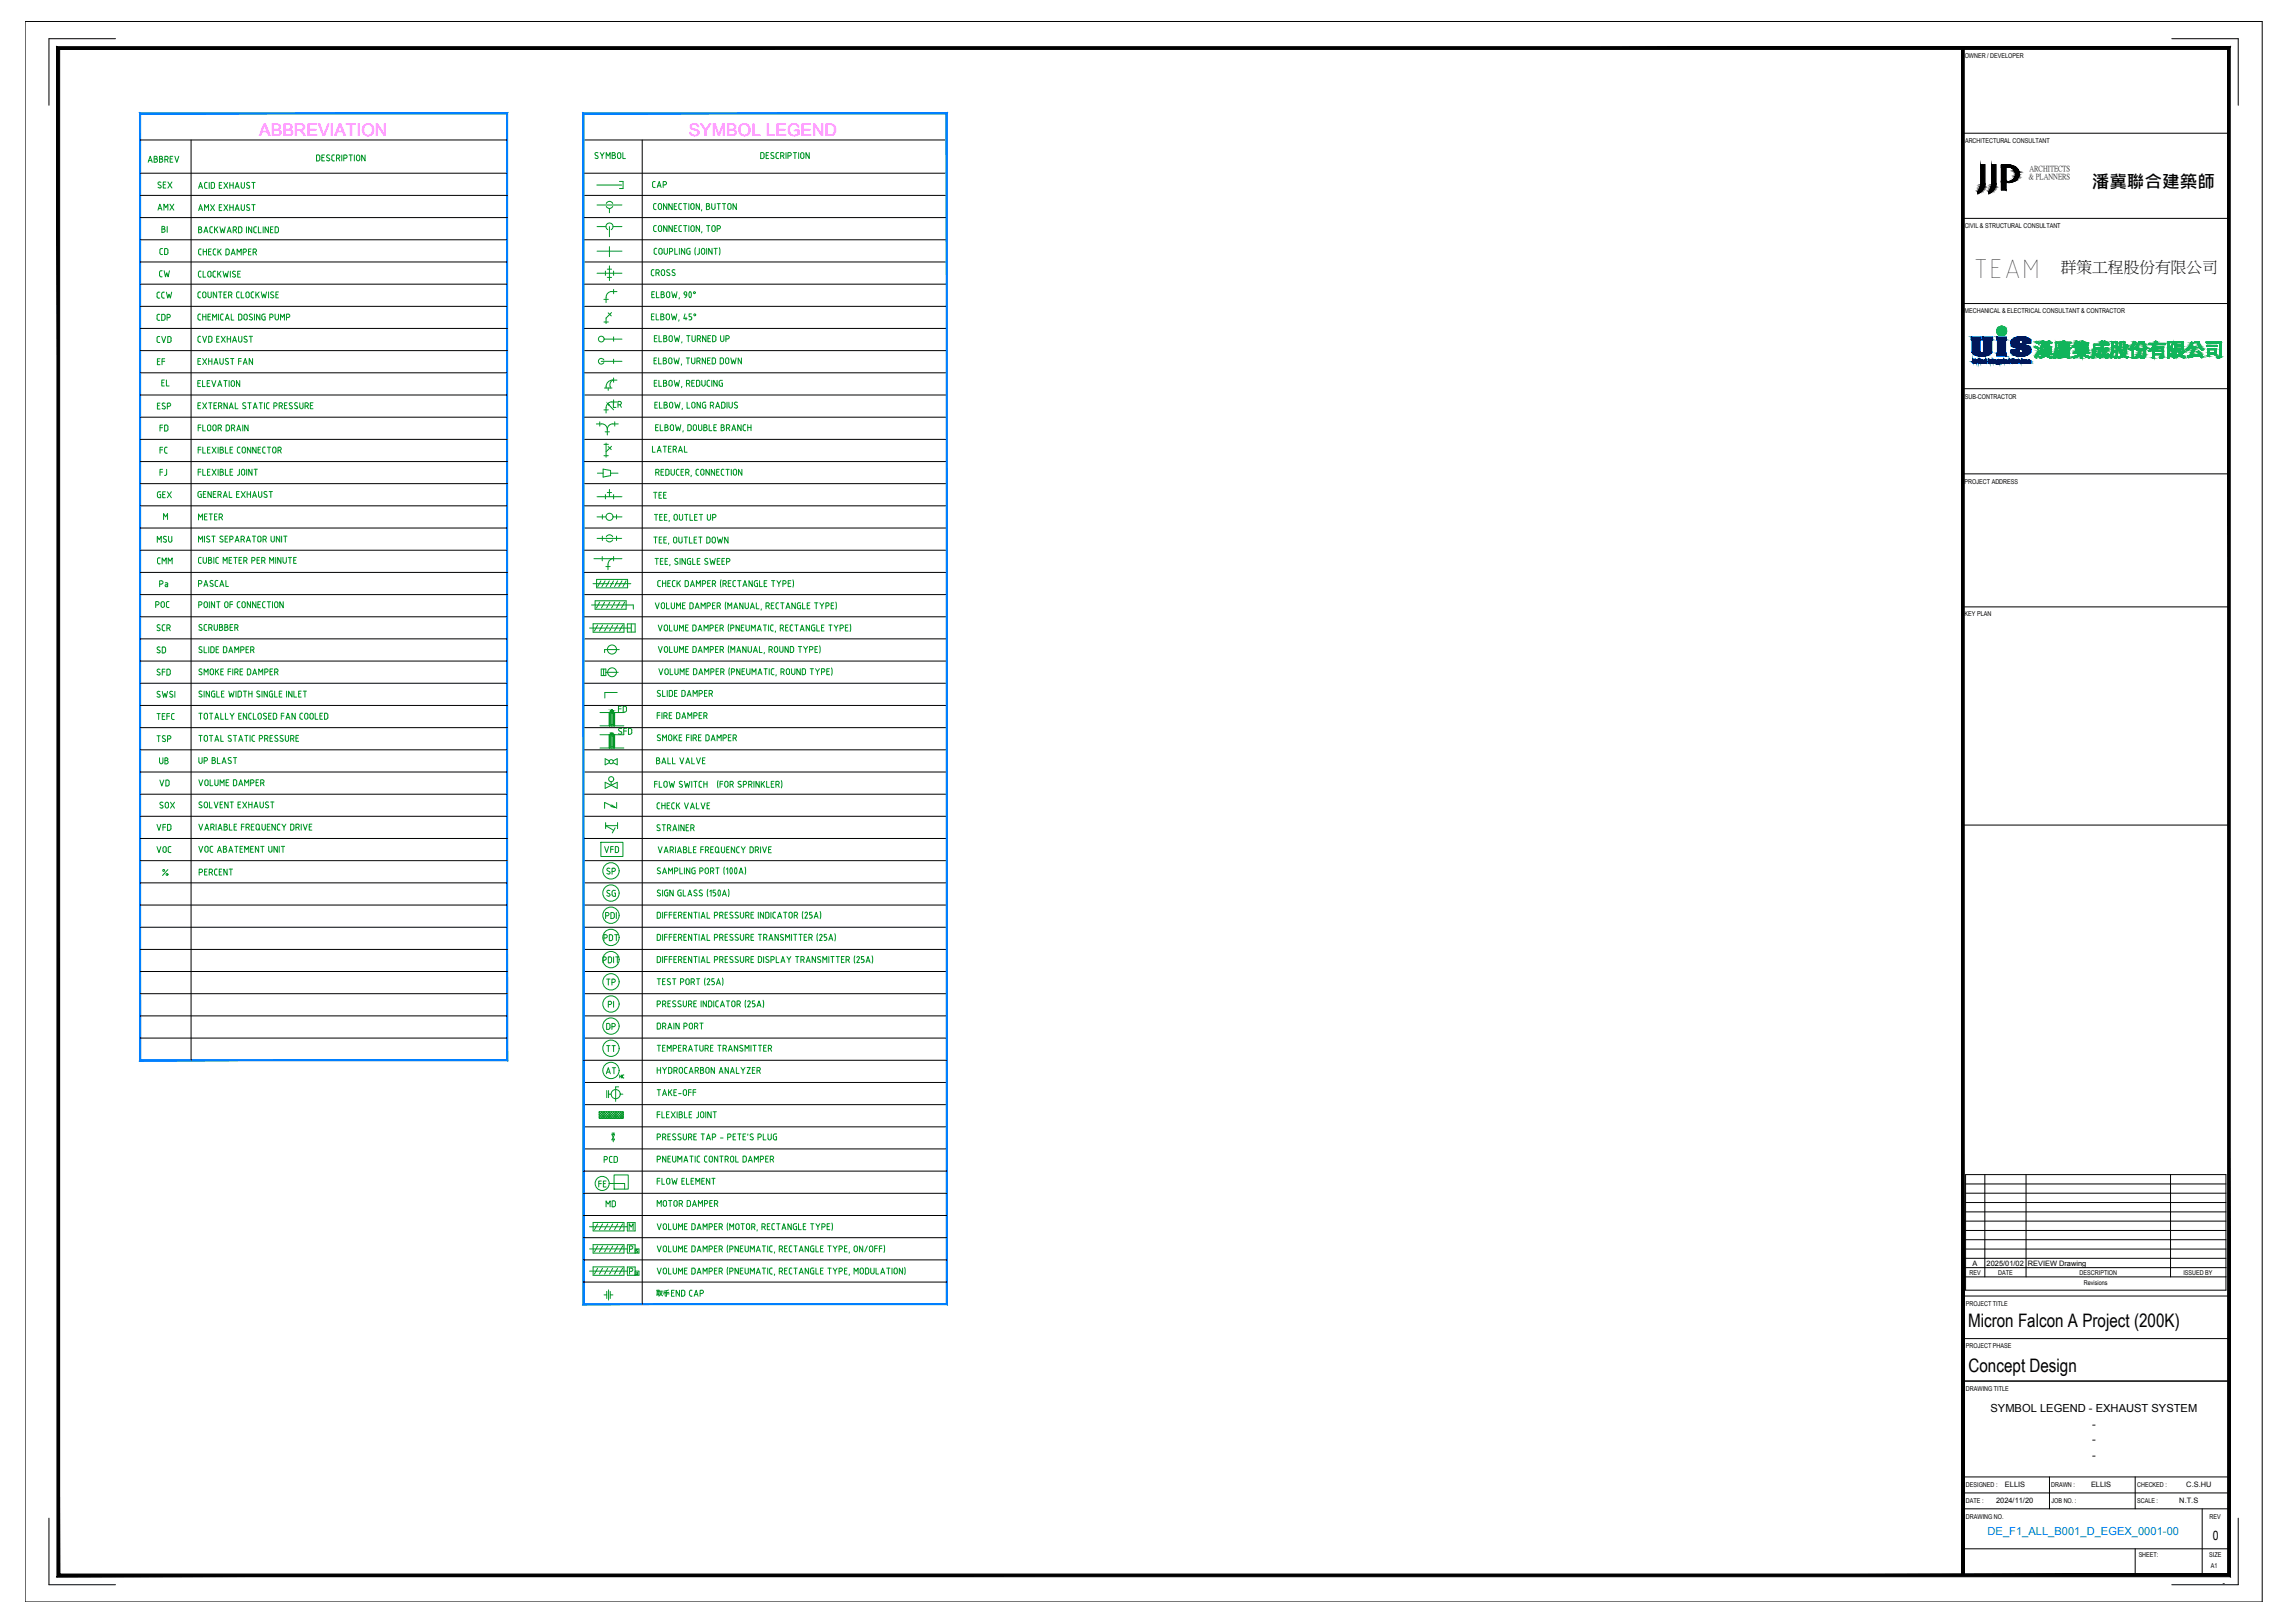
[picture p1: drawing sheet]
<svg xmlns="http://www.w3.org/2000/svg" width="860mm" height="610mm" viewBox="0 0 860 610" stroke-linecap="round" stroke-linejoin="round" font-family="sans-serif">
<defs><g id="words">
<text font-size="17.2" fill="#009525" x="255.8" y="488.6" transform="rotate(-90 255.8 488.6)">取手</text>
<text font-size="10.7" x="741.6" y="104.5">TEAM</text>
<g font-size="7.9" fill="#009525">
<text x="57.5" y="306.2">SOX</text>
<text x="232.1" y="339.4" transform="rotate(-90 232.1 339.4)">SG</text>
</g>
<g font-size="7.5" fill="#009525">
<text x="56.8" y="73">SEX</text>
<text x="56.4" y="247.6">SD</text>
<text x="56.4" y="256.1">SFD</text>
<text x="230" y="278.3">SFD</text>
<text x="225.8" y="330.9">SP</text>
</g>
<g font-size="7">
<text x="739.8" y="498.6">Micron Falcon A Project (200K)</text>
<text x="740" y="515.6">Concept Design</text>
</g>
<text font-size="6.6" x="786.3" y="70.6">潘冀聯合建築師</text>
<g font-size="6.5" fill="#f0f">
<text x="97.4" y="51">ABBREVIATION</text>
<text x="258.9" y="51.2">SYMBOL LEGEND</text>
</g>
<text font-size="5.9" x="774.7" y="102.4">群策工程股份有限公司</text>
<g font-size="5.7" fill="#009525">
<text x="58.9" y="97">CD</text>
<text x="57.9" y="121.7">CDP</text>
<text x="59.6" y="146.4">EL</text>
<text x="58.9" y="163.3">FD</text>
<text x="58.9" y="179.9">FJ</text>
<text x="57.9" y="188.4">GEX</text>
<text x="58.9" y="221.9">Pa</text>
<text x="57.1" y="229.7">POC</text>
<text x="58.9" y="296.7">VD</text>
<text x="57.9" y="321.7">VOC</text>
<text x="226.1" y="321.7">VFD</text>
<text x="73.7" y="330.2">PERCENT</text>
<text x="225.8" y="354.9">PDT</text>
<text x="226.8" y="371.5">TP</text>
<text x="226.8" y="396.5">TT</text>
<text x="245.9" y="413.1">TAKE-OFF</text>
<text x="225.8" y="438.1">PCD</text>
</g>
<g font-size="5.3" fill="#009525">
<text x="54.3" y="62.1">ABBREV</text>
<text x="244.1" y="71.6">CAP</text>
<text x="58.2" y="80.1">AMX</text>
<text x="63.9" y="88.5" transform="rotate(-90 63.9 88.5)">BI</text>
<text x="73.4" y="97">CHECK DAMPER</text>
<text x="58.9" y="105.1">CW</text>
<text x="57.9" y="113.2">CCW</text>
<text x="57.9" y="129.8">CVD</text>
<text x="57.9" y="138.3">EF</text>
<text x="73" y="146.4">ELEVATION</text>
<text x="229.3" y="154.2">LR</text>
<text x="58.9" y="171.4">FC</text>
<text x="244.1" y="171.1">LATERAL</text>
<text x="244.5" y="188.4">TEE</text>
<text x="73.4" y="196.5">METER</text>
<text x="57.9" y="213.1">CMM</text>
<text x="231.4" y="268.8">FD</text>
<text x="57.9" y="271.6">TEFC</text>
<text x="58.9" y="288.2">UB</text>
<text x="245.5" y="288.2">BALL VALVE</text>
<text x="245.9" y="305.2">CHECK VALVE</text>
<text x="57.9" y="313.3">VFD</text>
<text x="73.4" y="321.4">VOC ABATEMENT UNIT</text>
<text x="226.5" y="346.4">PDI</text>
<text x="225.4" y="363">PDIT</text>
<text x="226.8" y="388.1">DP</text>
<text x="226.8" y="404.6">AT</text>
<text x="245.9" y="404.6">HYDROCARBON ANALYZER</text>
<text x="245.9" y="437.8">PNEUMATIC CONTROL DAMPER</text>
<text x="224" y="447.3">FE</text>
<text x="245.9" y="446.3">FLOW ELEMENT</text>
<text x="226.5" y="454.7">MD</text>
<text x="251.2" y="488.2">END CAP</text>
</g>
<g font-size="4.9" fill="#009525">
<text x="231.4" y="379.6" transform="rotate(-90 231.4 379.6)">PI</text>
<text x="237.4" y="472.4">S</text>
</g>
<text font-size="4.9" x="831.8" y="578.8">0</text>
<g font-size="4.2">
<text x="748.2" y="530.5">SYMBOL LEGEND - EXHAUST SYSTEM</text>
<text x="786.4" y="536.5">-</text>
<text x="786.4" y="542.5">-</text>
<text x="786.4" y="548.5">-</text>
</g>
<text font-size="4.2" fill="#007fff" x="747.1" y="576.8">DE_F1_ALL_B001_D_EGEX_0001-00</text>
<text font-size="4" fill="#009525" x="231.8" y="406.4">HC</text>
<text font-size="3.5" x="835.6" y="596">-</text>
<g font-size="2.9">
<text x="762.9" y="64.4">ARCHITECTS</text>
<text x="762.7" y="67.3">&amp; PLANNERS</text>
</g>
<g font-size="2.8">
<text x="741.4" y="475.8">A</text>
<text x="746.8" y="475.8">2025/01/02</text>
<text x="762.2" y="475.6">REVIEW Drawing</text>
<text x="753.7" y="558.9">ELLIS</text>
<text x="786" y="558.9">ELLIS</text>
<text x="821.8" y="558.9">C.S.HU</text>
<text x="750.3" y="564.7">2024/11/20</text>
<text x="819.2" y="564.8">N.T.S</text>
</g>
<g font-size="2.5">
<text x="738.5" y="21.9">OWNER / DEVELOPER</text>
<text x="738.7" y="53.6">ARCHITECTURAL CONSULTANT</text>
<text x="738.5" y="85.6">CIVIL &amp; STRUCTURAL CONSULTANT</text>
<text x="738.5" y="117.8">MECHANICAL &amp; ELECTRICAL CONSULTANT &amp; CONTRACTOR</text>
<text x="738.6" y="149.9">SUB-CONTRACTOR</text>
<text x="738.5" y="182">PROJECT ADDRESS</text>
<text x="738.5" y="231.6">KEY PLAN</text>
<text x="740.3" y="479.1">REV</text>
<text x="751.1" y="479.1">DATE</text>
<text x="781.8" y="479.1">DESCRIPTION</text>
<text x="820.7" y="479.1">ISSUED BY</text>
<text x="783.3" y="483">Revisions</text>
<text x="739" y="490.7">PROJECT TITLE</text>
<text x="739" y="506.7">PROJECT PHASE</text>
<text x="739" y="522.6">DRAWING TITLE</text>
<text x="739" y="559">DESIGNED :</text>
<text x="771" y="559">DRAWN :</text>
<text x="803.3" y="559">CHECKED :</text>
<text x="739" y="564.9">DATE :</text>
<text x="771.2" y="564.9">JOB NO. :</text>
<text x="803.3" y="564.9">SCALE :</text>
<text x="739" y="570.7">DRAWING NO.</text>
<text x="830.6" y="570.7">REV</text>
<text x="803.9" y="585.2">SHEET:</text>
<text x="830.5" y="585.2">SIZE</text>
<text x="831.1" y="589.1">A1</text>
</g>
</g></defs>
<g fill="none" stroke="#000" stroke-width=".38">
<path d="M9.4 8.1h841v594h-841zM21.9 18.1h816v574h-816zM43.4 14.5h-25v25.1M737.4 18.1v574M816.4 14.5h25v25.1M52.6 52.6h138M71.8 52.6v345.9M219.3 52.6h136.6M241.4 52.6v437.5M737.4 50.1h100.5M52.6 65.1h138M52.6 73.4h138"/>
<path d="M219.3 65.1h136.6M219.3 73.4h136.6M743.5 72v.8M746.1 69.5v-7.6h-1.6v7.8l-1 2.3M746.1 69.5l-1.1 2.1-1.5 1.2M747.6 72v.8M750.3 69.5l-1.2 2.1-1.5 1.2M750.3 69.5v-7.6h-1.6l-.1 7.8-1 2.3M754.1 62.9a2.73 2.73 0 0 1 3.6 2.6 2.73 2.73 0 0 1-3.6 2.6v-5.2M755.3 62a3.5 3.5 0 0 1 3.7 2.8M755.3 62h-3v9.4h1.8v-3a3.7 3.7 0 0 0 4.9-3.6M52.6 90.1h138"/>
<path d="M52.6 81.8h138M52.6 98.5h138M219.3 90.1h136.6M219.3 81.8h136.6M219.3 98.5h136.6M737.4 82.1h100.5M52.6 115.1h138M52.6 106.8h138M219.3 115.1h136.6M219.3 106.8h136.6M737.4 114.1h100.5M52.6 123.4h138"/>
<path d="M52.6 131.8h138M219.3 123.4h136.6M219.3 131.8h136.6M52.6 156.8h138M52.6 148.4h138M52.6 140.1h138M219.3 156.8h136.6M219.3 148.4h136.6M219.3 140.1h136.6M737.4 146.1h100.5M52.6 173.5h138M52.6 165.1h138"/>
<path d="M219.3 173.5h136.6M219.3 165.1h136.6M737.4 178.1h100.5M52.6 181.8h138M52.6 198.4h138M52.6 190.1h138M219.3 181.8h136.6M219.3 198.4h136.6M219.3 190.1h136.6M52.6 206.8h138M52.6 215.1h138M219.3 206.8h136.6"/>
<path d="M219.3 215.1h136.6M52.6 231.8h138M52.6 223.5h138M219.3 231.8h136.6M219.3 223.5h136.6M737.4 228.1h100.5M52.6 248.4h138M52.6 240.1h138M52.6 256.8h138M219.3 248.4h136.6M219.3 240.1h136.6M219.3 256.8h136.6"/>
<path d="M52.6 265.1h138M52.6 273.5h138M219.3 265.1h136.6M219.3 273.5h136.6M52.6 281.8h138M52.6 290.1h138M52.6 298.5h138M219.3 281.8h136.6M219.3 290.1h136.6M219.3 298.5h136.6M52.6 315.1h138M52.6 306.8h138"/>
<path d="M219.3 315.1h136.6M219.3 306.8h136.6M737.4 310.1h100.5M52.6 323.5h138M52.6 331.8h138M219.3 323.5h136.6M219.3 331.8h136.6M52.6 348.5h138M52.6 340.1h138M52.6 356.8h138M219.3 348.5h136.6M219.3 340.1h136.6"/>
<path d="M219.3 356.8h136.6M52.6 373.5h138M52.6 365.1h138M219.3 373.5h136.6M219.3 365.1h136.6M52.6 381.8h138M52.6 390.1h138M219.3 381.8h136.6M219.3 390.1h136.6M219.3 398.5h136.6M219.3 415.1h136.6M219.3 406.8h136.6"/>
<path d="M219.3 431.8h136.6M219.3 423.5h136.6M219.3 440.1h136.6M219.3 456.8h136.6M219.3 448.5h136.6M738.9 448.4h97.8M738.9 441.4h97.8v43.5h-97.8zM738.9 445h97.8M738.9 451.9h97.8M738.9 455.5h97.8M738.9 458.9h97.8M746.1 441.4v38.5"/>
<path d="M761.6 441.4v38.5M815.9 441.4v38.5M219.3 465.1h136.6M219.3 473.5h136.6M738.9 462.4h97.8M738.9 465.9h97.8M738.9 469.4h97.8M738.9 472.9h97.8M738.9 476.4h97.8M738.9 479.9h97.8M219.3 481.8h136.6M737.4 487.1h100.5"/>
<path d="M737.4 519h100.5M737.4 503.1h100.5M737.4 555.1h100.5M770.4 555.1v11.9M802.6 555.1v11.9M18.4 570.6v25h25M737.4 561.1h100.5M737.4 567h100.5M827.8 567v25.1M841.4 570.6v25h-25M737.4 582.1h100.5M802.6 582.1v10"/>
</g>
<g fill="none" stroke="#009525" stroke-width=".38">
<path d="M119.5 58.2h-.5v2.3l.8-.1 .5-.6M119.6 58.2l.5 .2 .2 .5M120.2 58.9v.9M121 59.2h.7M122 58.2h-1v2.3h1M123 59.2l.7 .3M123.2 58.2l-.4 .4 .2 .6M123.3 58.2l.6 .1M123.7 59.5l.2 .2a.63 .63 0 0 1-.3 .8 .63 .63 0 0 1-.9-.3M124.7 59.9a.7 .7 0 0 0 1 .6M124.7 58.8v1.1M125.3 58.2h.4"/>
<path d="M125.3 58.2l-.6 .6M126.5 59.5h.6a.61 .61 0 0 0 .6-.7 .61 .61 0 0 0-.6-.6h-.6v2.3M127.2 59.5l.5 1M128.5 58.2v2.3M129.2 59.5h.7a.61 .61 0 0 0 .6-.7 .61 .61 0 0 0-.6-.6h-.7v2.3M131.2 58.2h1.3M131.9 58.2v2.3M133.2 58.2v2.3M134.2 58.4h.9l.1 1.4a.64 .64 0 0 1-.6 .6 .64 .64 0 0 1-.6-.6zM137.2 58.2v2.3l-1.2-2.3v2.3M223.9 58.3l.7 .4a.6 .6 0 0 1 0 .9 .6 .6 0 0 1-.9-.3M224.8 57.4a.6 .6 0 0 0-.9 0 .6 .6 0 0 0 0 .9"/>
<path d="M225.6 57.3l.7 1.2 .8-1.2M226.3 58.5v1.1M227.9 59.6v-2.3l.7 1.3 .7-1.3v2.3M230.1 58.4h.6M230.7 57.3h-.6v2.3h.6M230.8 57.3l.5 .5-.5 .6a.61 .61 0 0 1 .6 .6 .61 .61 0 0 1-.6 .6M232.3 57.5h.9l.2 1.5a.64 .64 0 0 1-.7 .6 .64 .64 0 0 1-.6-.6zM234.1 57.3v2.3h1M287.2 58v.9M287.3 58l-.5-.6-.9-.1v2.3l.9-.1 .5-.6M288 58.4h.7M289 57.3h-1v2.3h1"/>
<path d="M290 58.3l.7 .4M290.7 58.7l.2 .1a.63 .63 0 0 1-.3 .8 .63 .63 0 0 1-.9-.3M290.8 57.4a.59 .59 0 0 0-.8 0 .59 .59 0 0 0 0 .9M291.7 57.9l.1 1.4 .9 .3M292.7 57.3l-.7 .1-.3 .5M293.4 58.6h.7M294.1 58.6a.61 .61 0 0 0 .6-.6 .61 .61 0 0 0-.6-.7h-.7v2.3M294.2 58.6l.5 1M295.5 57.3v2.3M296.2 58.6h.6M296.8 58.6a.61 .61 0 0 0 .7-.6 .61 .61 0 0 0-.7-.7h-.6v2.3M298.2 57.3h1.3"/>
<path d="M298.8 57.3v2.3M300.2 57.3v2.3M301.2 57.5h.8l.2 1.5a.61 .61 0 0 1-.6 .6 .61 .61 0 0 1-.6-.6zM304.2 57.3v2.3l-1.2-2.3v2.3M74.7 79.1l.7-2.2 .7 2.2M74.7 70.8l.7-2.2 .7 2.2M74.9 78.5h1M74.9 70.2h1M76.9 79.1v-2.2l.7 1.2 .8-1.2v2.2M76.9 70.2a.7 .7 0 0 0 1 .6M77.5 68.6h.4M77.5 68.5l-.5 .3-.1 1.5"/>
<path d="M78.6 68.6v2.2M79.1 76.9l1.5 2.2M80 68.5l.6 .5v1.4l-.4 .4h-.8v-2.2h.6M80.6 76.9l-1.5 2.2M82.4 77.9h.7M82.4 69.6h.7M83.4 76.9h-1v2.2h1M83.4 68.6h-1v2.2h1M84.1 76.9l1.5 2.2M84.1 68.6l1.5 2.2M85.6 76.9l-1.5 2.2M85.6 68.6l-1.5 2.2"/>
<path d="M86.4 77.9h1.3M86.4 68.6v2.2M86.4 76.9v2.2M86.4 69.6h1.3M87.7 68.6v2.2M87.7 76.9v2.2M88.4 79.1l.7-2.2 .8 2.2M88.4 70.8l.7-2.2 .8 2.2M88.6 78.5h1.1M88.6 70.2h1.1M90.7 76.9v1.6a.61 .61 0 0 0 .6 .6 .61 .61 0 0 0 .6-.6v-1.6M90.7 68.6v1.6a.61 .61 0 0 0 .6 .6 .61 .61 0 0 0 .6-.6v-1.6"/>
<path d="M92.9 69.5l.7 .4M93.2 76.9l.6 .1M93.2 68.5l.6 .1M93.2 76.9l-.5 .6 .9 .7a.53 .53 0 0 1 .1 .8 .53 .53 0 0 1-.8 0l-.2-.1M93.2 68.6l-.5 .3 .3 .6M93.6 69.8a.61 .61 0 0 1 0 1 .61 .61 0 0 1-.9-.2M94.6 76.9h1.3M94.6 68.6h1.3M95.3 68.6v2.2M95.3 76.9v2.2M224.4 69.5h9.3M224.4 77h9.4"/>
<path d="M227.9 77.6a1.33 1.33 0 0 0 1.2 .7 1.33 1.33 0 0 0 1.2-.7M227.9 76.4a1.33 1.33 0 0 1 1.2-.7 1.33 1.33 0 0 1 1.2 .7M229.1 78.3v1.7M232.9 68.2h1.3v2.7h-1.3M246.7 76.5l-.7 .1-.3 .5 .1 1.3 .9 .4M247.4 77.1l.1 1a.61 .61 0 0 0 .6 .6 .61 .61 0 0 0 .6-.6v-1M247.5 77.1a.61 .61 0 0 1 .6-.6 .61 .61 0 0 1 .6 .6M250.7 76.5v2.3l-1.3-2.3v2.3M252.7 76.5v2.3l-1.3-2.3v2.3M253.4 77.5h.8M254.4 76.5h-1v2.3h1M256.2 76.5l-.7 .1-.3 .5v1.3l1 .4"/>
<path d="M256.9 76.5h1.3M257.5 76.5v2.3M258.9 76.5v2.3M259.7 77.1v1a.61 .61 0 0 0 .6 .6 .61 .61 0 0 0 .6-.6v-1M259.7 77.1a.61 .61 0 0 1 .6-.6 .61 .61 0 0 1 .6 .6M262.9 76.5v2.3l-1.2-2.3v2.3M263.8 78.8l-.1 .5M265.5 77.5h.7M266.2 76.5h-.7v2.3h.7M266.2 77.5a.61 .61 0 0 1 .6 .6 .61 .61 0 0 1-.6 .6M266.2 76.5l.5 .5-.5 .5M267.5 76.5l.1 1.6a.61 .61 0 0 0 .6 .6 .61 .61 0 0 0 .6-.6v-1.6"/>
<path d="M269.6 76.5h1.2M270.2 76.5v2.3M271.6 76.5h1.2M272.2 76.5v2.3M273.5 77.1l.1 1a.61 .61 0 0 0 .6 .6 .61 .61 0 0 0 .6-.6v-1M273.6 77.1a.61 .61 0 0 1 .6-.6 .61 .61 0 0 1 .6 .6M276.8 76.5v2.3l-1.3-2.3v2.3M74.7 85.2l1 .3v.5l-.4 .2a.61 .61 0 0 1 .6 .6 .61 .61 0 0 1-.6 .6l-.6 .1zM74.7 86.2h.6M76.7 87.5l.7-2.3 .7 2.3M76.9 86.9h1M79.4 87.5h.5"/>
<path d="M79.4 85.2h.5M79.5 85.2l-.6 .6 .1 1.4 .5 .3M80.6 85.2v2.3M81.1 86.1l.8 1.4M81.9 85.2l-1.3 1.4M82.7 85.2l.5 2.3 .4-1.5 .5 1.5 .6-2.3M85.4 87.5l.8-2.3 .7 2.3M85.6 86.9h1.1M87.7 86.5l.6-.1a.59 .59 0 0 0 .6-.6 .59 .59 0 0 0-.6-.6h-.6v2.3M88.4 86.5l.5 1M90.9 85.9v.9M91 85.9l-.5-.6-.9-.1v2.3l.9-.1 .5-.6"/>
<path d="M92.7 85.2v2.3M94.6 85.2v2.3l-1.2-2.3v2.3M96.4 85.2l-.7 .1-.3 .5 .1 1.4 .9 .3M97.1 85.2v2.3h1.1M98.9 85.2v2.3M100.9 85.2v2.3l-1.3-2.3v2.3M101.7 86.2h.7M102.6 85.2h-.9v2.3h.9M103.4 85.2l.8 .1 .4 .3v1.5l-.4 .3-.8 .1zM224.4 85.2h3.4M224.4 94.4h9.4M228.5 86.3a1.33 1.33 0 0 1-.4-2 1.33 1.33 0 0 1 2 0 1.33 1.33 0 0 1-.3 2"/>
<path d="M229.1 85.2v3.8M229.1 92.7v3.8M229.1 99.9v5.5M230.4 85.2h3.4M245.7 85.4v1.1M245.7 86.5a.7 .7 0 0 0 1 .5M246.5 95.6h.4M246.5 93.3h.4M246.5 93.3l-.6 .6 .1 1.4 .5 .3M246.7 84.8a.7 .7 0 0 0-1 .6M247.5 85.4v1M247.5 85.4a.61 .61 0 0 1 .6-.6 .61 .61 0 0 1 .6 .6"/>
<path d="M247.5 86.4a.61 .61 0 0 0 .6 .6 .61 .61 0 0 0 .6-.6M247.6 94v1M247.7 93.9a.61 .61 0 0 1 .6-.6 .61 .61 0 0 1 .6 .6v1.1M247.7 95a.61 .61 0 0 0 .6 .6 .61 .61 0 0 0 .6-.6M248.7 85.4v1M249.6 93.3v1.7M249.7 95a.61 .61 0 0 0 .6 .6 .61 .61 0 0 0 .6-.6M250.7 84.8v2.2l-1.2-2.2v2.2M250.9 93.3v1.7M251.7 94.6h.6M252.3 94.6a.61 .61 0 0 0 .6-.7 .61 .61 0 0 0-.6-.6h-.6v2.3M252.7 84.8v2.2l-1.3-2.2v2.2"/>
<path d="M253.5 85.8h.7M253.6 93.3v2.3h1.1M254.5 84.8h-1v2.2h1M255.4 93.3v2.3M256.2 84.8l-.9 .3-.1 1.4a.7 .7 0 0 0 1 .5M256.9 84.8h1.3M257.4 93.3v2.3l-1.3-2.3v2.3M257.6 84.8v2.2M258.9 84.8v2.2M259 94.3h.4v1.3l-.8-.1-.4-.5M259.4 93.3l-1 .2-.3 1.5M259.7 85.4v1"/>
<path d="M259.7 85.4a.61 .61 0 0 1 .7-.6 .61 .61 0 0 1 .6 .6v1M259.7 86.4a.61 .61 0 0 0 .7 .6 .61 .61 0 0 0 .6-.6M261.4 93.1l-.2 1.4 .2 1.3M262.2 95.6h.2M262.9 93.3v1.8M262.9 95l-.5 .5M263 84.8v2.2l-1.3-2.2v2.2M263.6 94v1M263.7 93.9a.61 .61 0 0 1 .6-.6 .61 .61 0 0 1 .6 .6v1.1M263.7 95a.61 .61 0 0 0 .6 .6 .61 .61 0 0 0 .6-.6M263.8 87l-.1 .5M265.6 84.8h1.2"/>
<path d="M265.6 93.3v2.3M266.2 84.8v2.2M267.6 85.4v1M267.6 85.4a.61 .61 0 0 1 .6-.6 .61 .61 0 0 1 .6 .6v1M267.6 86.4a.61 .61 0 0 0 .6 .6 .61 .61 0 0 0 .6-.6M267.7 93.3v2.3l-1.3-2.3v2.3M268.4 93.3h1.2M269 93.3v2.3M269.6 86h.6M270.2 86a.61 .61 0 0 0 .6-.6 .61 .61 0 0 0-.6-.6h-.6v2.2M270.4 93.1l.3 1.4-.3 1.3M74.6 103.6a.7 .7 0 0 0 1 .6"/>
<path d="M75.2 101.9h.4M75.2 101.9l-.5 .3-.1 1.4M75.4 109.7a.71 .71 0 0 0-1 .6l.1 1.1a.7 .7 0 0 0 .9 .6M75.4 118.1a.71 .71 0 0 0-1 .5l.1 1.1a.7 .7 0 0 0 .9 .6M76.2 111.3v-1a.61 .61 0 0 1 .6-.6 .61 .61 0 0 1 .6 .6v1M76.2 111.3a.61 .61 0 0 0 .6 .6 .61 .61 0 0 0 .6-.6M76.2 118.1v2.2M76.2 119h1.2M76.4 101.9v2.3h.9M77.4 118.1v2.2M78.1 103.5v-1a.61 .61 0 0 1 .6-.6 .61 .61 0 0 1 .7 .6l-.1 1M78.1 103.5a.61 .61 0 0 0 .6 .6 .61 .61 0 0 0 .7-.6"/>
<path d="M78.2 109.7v1.6M78.2 119h.7M78.2 111.3a.61 .61 0 0 0 .6 .6 .61 .61 0 0 0 .6-.6M79.2 118.1h-1v2.2h1M79.4 109.7v1.6M80.1 103.6l.3 .5 .7 .1M80.6 101.9h.5M80.7 101.9l-.5 .3-.1 1.4M81.4 109.7v2.3l-1.2-2.3v2.3M81.8 101.9v2.3M82.2 109.7h1.2M82.2 118.1v2.2"/>
<path d="M82.3 102.8l.8 1.4M82.8 109.7v2.3M83.1 101.9l-1.3 1.4M83.8 101.9l.6 2.3 .5-1.5 .4 1.5 .5-2.3M83.9 118.1h-.7l-.3 .5 .1 1.4 .9 .3M84.2 110.7h.7M84.9 119.7h1.1M85.2 109.7h-1v2.3h1M85.9 110.9h.7a.61 .61 0 0 0 .6-.6 .61 .61 0 0 0-.6-.6h-.7v2.3M86.6 101.9v2.3M86.7 110.9l.5 1.1M86.9 118.1v2.2h1"/>
<path d="M87.6 102.9l.7 .3M87.9 101.9l.6 .1M87.9 101.9l-.5 .4 .3 .5M88.3 103.2a.61 .61 0 0 1 0 1 .61 .61 0 0 1-.9-.3M89.4 102.9h.7M89.9 109.7h-.7l-.3 .6 .1 1.4 .9 .3M90.4 101.9h-1v2.3h1M90.7 109.7v2.3h1M90.9 118.7v.9M91 118.7l-.5-.6h-.8v2.2l.8-.1 .5-.6M91.9 118.2h.9l.1 1.4a.64 .64 0 0 1-.6 .7 .64 .64 0 0 1-.6-.6zM92.4 111.3v-1a.61 .61 0 0 1 .7-.6 .61 .61 0 0 1 .6 .6v1"/>
<path d="M92.4 111.3a.61 .61 0 0 0 .7 .6 .61 .61 0 0 0 .6-.6M94.2 118.1l-.5 .5 1.1 .9a.63 .63 0 0 1-.3 .8 .63 .63 0 0 1-.8-.3M94.2 118l.6 .1M95.4 109.7l-.9 .3-.1 1.4a.7 .7 0 0 0 1 .6M95.7 118.1v2.2M96.2 109.7v2.3M96.7 110.6l.7 1.4M97.4 109.7l-1.2 1.4M97.7 118.1v2.2l-1.3-2.2v2.2M98.2 109.7l.5 2.3 .5-1.5 .5 1.5 .5-2.3M98.4 118.7v1M99.3 119h.4v1.3l-.9-.1-.3-.6"/>
<path d="M99.7 118.1h-.9l-.3 .6M101 109.7v2.3M101.4 119.3h.7a.61 .61 0 0 0 .6-.6 .61 .61 0 0 0-.6-.6h-.7v2.2M102.2 109.7l-.5 .6 .9 .7M102.2 109.7l.6 .1M102.7 111a.62 .62 0 0 1-.1 1 .62 .62 0 0 1-.9-.3M103.4 118.1v1.6M103.7 110.7h.7M104.7 109.7h-1v2.3h1M104.7 118.1v1.5a.61 .61 0 0 1-.6 .7 .61 .61 0 0 1-.7-.7M107.7 119.3h.6a.61 .61 0 0 0 .7-.6 .61 .61 0 0 0-.7-.6h-.6v2.2M224.4 102.7h9.4"/>
<path d="M227 112.5h1.7M227.6 101.9v1.6M227.8 111.7v2M228.3 104.3h1.6M228.3 101.2h1.6M228.6 117.6l1.2 1.1M229.9 117.5l-2.1 2v2.1M230.7 101.9v1.6M230.7 108.7v1.7M231.9 109.6a3.6 3.6 0 0 0-3.4 .6l-.6 1.4M244.8 101.9v1.1a.7 .7 0 0 0 1 .6M244.9 119h.7"/>
<path d="M245 110.6h.8M245.4 101.4h.4M245.4 101.3l-.6 .6M245.9 118h-1v2.2h1M246 109.6h-1v2.3h1M246.6 102.6h.6M246.7 118v2.2h.9M246.7 109.6v2.3h1.1M247.2 101.4h-.6v2.2M247.2 101.3a.61 .61 0 0 1 .6 .6 .61 .61 0 0 1-.6 .7M247.3 102.6l.5 1M248.4 118l1.1 .2v.5l-.4 .2a.64 .64 0 0 1 .6 .7 .64 .64 0 0 1-.6 .6h-.7z"/>
<path d="M248.4 119h.6M248.5 109.6l1.1 .3v.5l-.5 .2a.64 .64 0 0 1 .7 .6 .64 .64 0 0 1-.7 .7h-.6zM248.5 110.6h.6M248.8 101.5h.9l.1 1.5a.64 .64 0 0 1-.6 .6 .64 .64 0 0 1-.6-.6zM250.4 118.6v1M250.4 118.6a.61 .61 0 0 1 .6-.6 .61 .61 0 0 1 .7 .6v1a.61 .61 0 0 1-.7 .6 .61 .61 0 0 1-.6-.6M250.7 109.8h.9l.2 1.5a.64 .64 0 0 1-.6 .6 .64 .64 0 0 1-.7-.6zM251.1 101.4l-.5 .6 .9 .6a.54 .54 0 0 1 .2 .9 .54 .54 0 0 1-.8 0l-.3-.2M251.1 101.3l.6 .2M252.4 118l.5 2.2 .5-1.5 .5 1.5 .5-2.2M252.5 109.6l.5 2.3 .5-1.5 .5 1.5 .5-2.3M252.8 102.3l.7 .4a.6 .6 0 0 1 0 .9 .6 .6 0 0 1-.9-.3"/>
<path d="M253.1 101.3l.6 .2M253.1 101.4l-.5 .3 .3 .6M255.4 111.9l-.1 .5M257.2 110.4v-.5l.4-.3a1.29 1.29 0 0 1-.2 2.3M257.2 110.4l.4 .5M257.5 118l-.5 1.7h1.3M257.6 110.9h.5M257.9 119.2v1M259.3 109.7a1.25 1.25 0 0 1 0 2.1l-.4-1.3zM259.9 118h-.9v1l.8 .1 .2 .4M260 119.5l-.2 .6-.8 .1M74.4 135.7h.8"/>
<path d="M75 126.4h.4M75 126.4l-.6 .5 .1 1.2a.7 .7 0 0 0 .9 .5M75.4 134.7h-1v2.3h1M76.2 126.4l.7 2.2 .8-2.2M76.2 134.7l1.5 2.3M77.7 134.7l-1.5 2.3M78.4 135.7h1.3M78.4 134.7v2.3M79 126.4h-.6v2.2h.6M79 126.4l.6 .4 .1 1.2M79.7 134.7v2.3M79.7 127.9l-.2 .5-.5 .2"/>
<path d="M79.9 120.3v-2.2l.8 1.2 .7-1.2v2.2M80.4 137l.8-2.3 .7 2.3M80.6 136.3h1.1M81.4 127.4h.8M82.4 126.4h-1v2.2h1M82.7 134.7v1.6a.61 .61 0 0 0 .6 .6 .61 .61 0 0 0 .6-.6v-1.6M83.2 126.4l1.5 2.2M84.7 120.3l.7-2.2 .8 2.2M84.7 126.4l-1.5 2.2M84.9 135.7l.8 .3M85.2 134.7l-.5 .4 .3 .5M85.2 134.7l.6 .1"/>
<path d="M85.4 127.4h1.3M85.4 126.4v2.2M85.7 136a.6 .6 0 0 1-.1 1 .6 .6 0 0 1-.9-.3M86.7 134.7h1.2M86.7 126.4v2.2M87.3 134.7v2.3M87.4 128.6l.8-2.2 .7 2.2M87.7 128h1M89.7 126.4v1.6a.61 .61 0 0 0 .6 .6 .61 .61 0 0 0 .6-.6v-1.6M89.7 135.7h1M90.7 134.7h-1v2.3M91.4 137l.8-2.3 .7 2.3"/>
<path d="M91.6 136.3h1.1M91.9 127.3l.8 .4M92.2 126.4l.6 .1M92.2 126.4l-.5 .4 .3 .5M92.7 127.7l.1 .1a.63 .63 0 0 1-.3 .8 .63 .63 0 0 1-.8-.3M93.7 126.4h1.2M94.3 126.4v2.2M94.9 134.7v2.3l-1.2-2.3v2.3M105.4 120.3v-2.2l.8 1.2 .7-1.2v2.2M226 135.8h7.8M227 135.3a1.08 1.08 0 0 0-1.6-.4 1.08 1.08 0 0 0 0 1.7 1.08 1.08 0 0 0 1.6-.4M227 121h1.7"/>
<path d="M227.1 127.5h6.7M230.7 126.6v1.7M230.7 135v1.6M245.9 135.5h.7M246 127.2h.7M246.8 134.5h-.9v2.3h.9M247 126.1h-1v2.3h1M247.6 134.5v2.3h1M247.7 126.1v2.3h1M249.3 134.5l1.1 .3v.5l-.4 .2a.61 .61 0 0 1 .6 .6 .61 .61 0 0 1-.6 .6l-.7 .1zM249.3 135.5h.7M249.5 127.2h.6"/>
<path d="M250.1 127.2a.61 .61 0 0 1 .6 .6 .61 .61 0 0 1-.6 .6M250.1 127.1l.4-.2v-.5l-1-.3v2.3h.6M251.4 136.1v-1a.61 .61 0 0 1 .6-.6 .61 .61 0 0 1 .6 .6v1M251.4 136.1a.61 .61 0 0 0 .6 .6 .61 .61 0 0 0 .6-.6M251.5 126.8v1M251.5 126.8a.61 .61 0 0 1 .6-.7 .61 .61 0 0 1 .7 .7M251.5 127.8a.61 .61 0 0 0 .6 .6 .61 .61 0 0 0 .7-.6M252.7 126.8v1M253.4 134.5l.5 2.3 .4-1.6 .5 1.6 .5-2.3M253.5 126.1l.5 2.3 .5-1.5 .5 1.5 .5-2.3M255.3 120.2l-.2 .5M256.2 136.8l-.1 .5"/>
<path d="M256.4 128.4l-.2 .5M258 134.5h1.2M258.1 126.1h1.3M258.6 134.5v2.3M258.7 126.1v2.3M260 134.5v1.6M260 136.1a.61 .61 0 0 0 .6 .6 .61 .61 0 0 0 .6-.6M260.1 126.1v1.7a.61 .61 0 0 0 .6 .6 .61 .61 0 0 0 .7-.6v-1.7M261.2 134.5v1.6M262 135.7h.6a.59 .59 0 0 0 .6-.6 .59 .59 0 0 0-.6-.6h-.6v2.3M262.1 127.4h.6M262.7 135.7l.5 1.1"/>
<path d="M262.8 127.4a.61 .61 0 0 0 .6-.7 .61 .61 0 0 0-.7-.6h-.6v2.3M262.9 127.4l.4 1M265.2 134.5v2.3l-1.2-2.3v2.3M265.4 126.1v2.3l-1.3-2.3v2.3M266 135.5h.7M266.1 127.2h.8M267 134.5h-1v2.3h1M267.1 126.1h-1v2.3h1M269 135.2v.9M269 135.2l-.4-.7h-.9v2.3l.9-.1 .4-.6M269.1 126.9v.8M269.1 127.7l-.2 .5-.5 .2"/>
<path d="M269.1 126.8l-.4-.6-.8-.1v2.3h.5M270.9 126.1v1.7a.61 .61 0 0 0 .6 .6 .61 .61 0 0 0 .6-.6v-1.7M272 135.2v.9M272 135.2l-.4-.7h-.9v2.3l.9-.1 .4-.6M272.7 136.1v-1a.61 .61 0 0 1 .7-.6 .61 .61 0 0 1 .6 .6v1M272.7 136.1a.61 .61 0 0 0 .7 .6 .61 .61 0 0 0 .6-.6M272.9 127.4h.6M273.5 126.1h-.6v2.3M273.5 126.1a.61 .61 0 0 1 .6 .7 .61 .61 0 0 1-.6 .6M274.7 134.5l.5 2.3 .5-1.6 .5 1.6 .5-2.3M278.7 134.5v2.3l-1.2-2.3v2.3M59.2 152.5h.7"/>
<path d="M60.1 151.5h-.9v2.2h.9M61.2 152.4l.7 .4M61.4 151.5l.6 .1M61.4 151.5l-.4 .3 .2 .6M61.9 152.8l.2 .1a.63 .63 0 0 1-.3 .8 .63 .63 0 0 1-.9-.3M62.9 152.7h.6a.59 .59 0 0 0 .7-.6 .59 .59 0 0 0-.7-.6h-.6v2.2M74.4 152.4h.8M75.4 151.4h-1v2.2h1M75.5 159.7h-1v2.3M76.2 151.4l1.5 2.2M76.2 159.7v2.3h1M77.7 151.4l-1.5 2.2"/>
<path d="M78.4 151.4h1.3M79.1 151.4v2.2M80.4 152.4h.8M81.4 151.4h-1v2.2h1M82.2 152.6h.6a.61 .61 0 0 0 .6-.6 .61 .61 0 0 0-.6-.6h-.6v2.2M82.9 152.6l.5 1M85.4 151.4v2.2l-1.2-2.2v2.2M86.2 153.6l.7-2.2 .8 2.2M86.4 153h1M87.6 159.7h-.6v2.3M87.6 159.7a.61 .61 0 0 1 .7 .6 .61 .61 0 0 1-.7 .6M88.4 151.4v2.2h1"/>
<path d="M91.2 153.4l.7 .2M91.3 159.7v2.3M91.7 151.4l-.5 .6 1.2 1-.4 .6M91.7 151.3l.6 .2M93.2 151.4h1.2M93.2 159.7v2.3l-1.2-2.3v2.3M93.8 151.4v2.2M95.2 153.6l.7-2.2 .8 2.2M95.4 153h1.1M97.4 151.4h1.3M98 151.4v2.2M99.4 151.4v2.2"/>
<path d="M101.2 151.4l-.9 .3-.1 1.3a.7 .7 0 0 0 1 .6M102.9 152.6h.7a.61 .61 0 0 0 .6-.6 .61 .61 0 0 0-.7-.6h-.6v2.2M104.9 152.6h.7M105.6 151.4h-.7v2.2M105.6 151.4a.61 .61 0 0 1 .6 .6 .61 .61 0 0 1-.6 .6M105.7 152.6l.5 1M106.9 152.4h.8M107.9 151.4h-1v2.2h1M109.2 151.4l-.5 .6 .9 .7a.54 .54 0 0 1 .2 .8 .54 .54 0 0 1-.8 0l-.3-.1M109.2 151.3l.6 .2M111.2 151.3l.6 .2M111.2 151.4l-.5 .6 1 .7a.61 .61 0 0 1-.1 .9 .61 .61 0 0 1-.9-.2"/>
<path d="M112.7 151.4v1.6a.61 .61 0 0 0 .6 .6 .61 .61 0 0 0 .6-.6M113.9 151.4v1.6M114.7 152.6h.6a.61 .61 0 0 0 .6-.6 .61 .61 0 0 0-.6-.6h-.6v2.2M115.4 152.6l.5 1M116.7 152.4h.7M117.7 151.4h-1v2.2h1M224.2 159.3a3.6 3.6 0 0 1 3.5 .6l.6 1.5M225.5 158.5v1.6M227 154h1.7M227.2 145.8h2.8M228.6 145.8v.9M230.3 142.9h1.6"/>
<path d="M230.3 142.8a2.58 2.58 0 0 0-2.5 3M230.4 142.9l-1 1v1.9M230.4 159.3h2M230.4 159.3l-1.5 .6-.6 1.5M230.7 142.1v1.6M231.1 158.5v1.6M245.9 144h.8M246.2 152.2h.7M246.9 142.9h-1v2.3h1M247.1 151.2h-.9v2.2h.9M247.5 159.6h-1v2.3h1M247.7 142.9v2.3h1"/>
<path d="M247.9 151.2v2.2h1M248.2 159.6v2.3h1M249.4 142.9l1.1 .3v.5l-.4 .2a.61 .61 0 0 1 .6 .6 .61 .61 0 0 1-.6 .6l-.7 .1zM249.4 144h.6M249.6 151.2l1.1 .2v.5l-.4 .2a.61 .61 0 0 1 .6 .6 .61 .61 0 0 1-.6 .7h-.7zM249.6 152.2h.7M250 159.6l1 .3v.5l-.4 .2a.61 .61 0 0 1 .6 .6 .61 .61 0 0 1-.6 .6l-.6 .1zM251.6 143.1h.9l.2 1.4a.61 .61 0 0 1-.6 .6 .61 .61 0 0 1-.7-.5zM251.7 152.8v-1a.61 .61 0 0 1 .6-.6 .61 .61 0 0 1 .6 .6v1M251.7 152.7a.61 .61 0 0 0 .6 .7 .61 .61 0 0 0 .6-.7M253.4 142.9l.5 2.3 .6-1.5 .4 1.5 .5-2.3M253.6 151.2l.6 2.2 .5-1.5 .4 1.5 .5-2.2"/>
<path d="M253.9 159.6l.6 2.3 .5-1.5 .5 1.5 .4-2.3M256.3 145.2l-.1 .5M256.5 153.4l-.1 .5M258 144.2h.7a.61 .61 0 0 0 .6-.7 .61 .61 0 0 0-.6-.6h-.7v2.3M258.3 151.2v2.2h1M258.8 144.2l.5 1M259.2 159.6l.6 .4v1.4l-.4 .4-.8 .1v-2.3h.6M260 152.8v-1a.61 .61 0 0 1 .7-.6 .61 .61 0 0 1 .6 .6v1M260 152.7a.61 .61 0 0 0 .7 .7 .61 .61 0 0 0 .6-.7M260 144h.8M261.1 142.9h-1.1v2.3h1.1M262.6 159.6v1.6"/>
<path d="M263 143.6v.9M263.1 143.6l-.4-.6-.9-.1v2.3l.9-.1 .4-.6M263.3 151.2v2.2l-1.3-2.2v2.2M263.8 142.9v1.7M263.8 159.6v1.6M264 151.8v1M264.6 159.6l1 .3v.5l-.4 .2a.61 .61 0 0 1 .6 .6 .61 .61 0 0 1-.6 .6l-.6 .1zM264.9 152.2h.4v1.2l-.9-.1-.3-.6M265.1 142.9v1.6a.61 .61 0 0 1-.6 .6 .61 .61 0 0 1-.7-.6M265.3 151.2h-.9l-.3 .6M265.8 143.5v1.1M265.8 144.6a.7 .7 0 0 0 1 .6"/>
<path d="M266.6 159.6v2.3h1M266.8 142.9l-.7 .1-.3 .5M267 152.4h.7a.61 .61 0 0 0 .6-.6 .61 .61 0 0 0-.6-.6h-.7v2.2M267.6 142.9v2.3M267.8 152.4l.5 1M269 153.4l.8-2.2 .7 2.2M269.2 152.8h1.1M269.3 159.6h-1v2.3h1M269.6 142.9v2.3l-1.3-2.3v2.3M271.1 159.6l1 .3v.5l-.4 .2a.61 .61 0 0 1 .6 .6 .61 .61 0 0 1-.6 .6l-.6 .1zM271.6 142.9l-.9 .1-.4 .6 .2 1.4 1.1 .2v-1.2h-.4M272.6 151.8l-.5-.6h-.8v2.2l1.1-.2 .1-1.4"/>
<path d="M273.3 151.2v2.2M274 151.2v1.6M274.1 152.7a.61 .61 0 0 0 .6 .7 .61 .61 0 0 0 .6-.7M275.3 151.2v1.6M276.1 153.2l.7 .2M277.2 151.2a.6 .6 0 0 0-.9 0 .6 .6 0 0 0 0 .9l1 .7-.5 .6M278.6 159.6v2.3l-1.3-2.3v2.3M279.9 159.6h.4M279.9 159.6l-.5 .3-.1 1.4M281.1 159.6v2.3M282.3 159.6v2.3M74.5 177.4h1"/>
<path d="M74.5 160.7h1M74.5 169h1M75.5 168h-1v2.3M75.5 176.3h-1v2.3M76.2 168v2.3h1M76.2 176.3v2.3h1M78 161.3v-1a.61 .61 0 0 1 .6-.6 .61 .61 0 0 1 .6 .6v1M78 161.3a.61 .61 0 0 0 .6 .6 .61 .61 0 0 0 .6-.6M78 177.4h.7M78 169h.7M79 168h-1v2.3h1M79 176.3h-1v2.3h1"/>
<path d="M79.7 168l1.5 2.3M79.7 176.3l1.5 2.3M80 160.3v1M80 160.3a.61 .61 0 0 1 .7-.6 .61 .61 0 0 1 .6 .6M80 161.3a.61 .61 0 0 0 .7 .6 .61 .61 0 0 0 .6-.6M81.2 160.3v1M81.2 168l-1.5 2.3M81.2 176.3l-1.5 2.3M82 168v2.3M82 176.3v2.3M82 160.9h.6M82.6 160.9a.59 .59 0 0 0 .7-.6 .59 .59 0 0 0-.7-.6h-.6v2.3"/>
<path d="M82.7 177.4h.7M82.7 160.9l.6 1.1M83.4 169l.4-.3v-.5l-1.1-.2v2.3h.7a.61 .61 0 0 0 .6-.7 .61 .61 0 0 0-.6-.6h-.7M83.4 177.4a.61 .61 0 0 1 .6 .6 .61 .61 0 0 1-.6 .6M83.4 177.3l.4-.2v-.5l-1.1-.3v2.3h.7M84.7 168v2.3h1.1M84.7 176.3v2.3h1.1M86.3 160.4l-.5-.7h-.8v2.3l1.1-.3 .2-1.3M86.5 177.4h.7M86.5 169h.7M87 160.9h.6M87.5 168h-1v2.3h1"/>
<path d="M87.5 176.3h-1v2.3h1M87.7 160.9l.6 1.1M89 162l.7-2.3 .8 2.3M89.2 178.6h.3M89.2 168.6v1.1M89.2 161.3h1.1M89.3 169.7l.2 .5 .7 .1M90 176.3v1.8l-.5 .5M90.2 168l-.7 .1-.2 .5M91 176.5h.8l.2 1.5a.64 .64 0 0 1-.6 .6 .64 .64 0 0 1-.7-.6zM91 168.6v1.1M91 168.6a.61 .61 0 0 1 .7-.6 .61 .61 0 0 1 .6 .6"/>
<path d="M91 169.6a.61 .61 0 0 0 .7 .7 .61 .61 0 0 0 .6-.7M92.2 168.6v1.1M92.7 176.3v2.3M94.3 168v2.3l-1.3-2.3v2.3M94.7 176.3v2.3l-1.2-2.3v2.3M95.5 176.3h1.3M96.1 176.3v2.3M96.3 168v2.3l-1.3-2.3v2.3M97 169h.7M98 168h-1v2.3h1M99.7 168l-.7 .1-.3 .5 .1 1.4 .9 .3M100.5 168h1.3"/>
<path d="M101.1 168v2.3M102.5 168.6v1.1M102.5 168.6a.61 .61 0 0 1 .6-.6 .61 .61 0 0 1 .6 .6M103.7 168.6v1a.61 .61 0 0 1-.6 .7 .61 .61 0 0 1-.6-.7M104.5 169.3h.6M105.1 168h-.6v2.3M105.1 168a.61 .61 0 0 1 .6 .6 .61 .61 0 0 1-.6 .6M105.2 169.3l.5 1M224.6 177.8h2.1M226.7 176.3l2.8 .5v2l-2.8 .5zM227 171.3h1.7M227 167h1.7"/>
<path d="M227.5 162.3h1.6M227.8 166.5v5.4M228.3 161.4v2.1M228.6 167.8l1.2 1.2M229.5 177.8h2.8M229.9 167.7l-2.1 2.1M246.5 160.6h.7M247.1 176.4h-.6v2.2M247.1 176.3a.61 .61 0 0 1 .7 .7 .61 .61 0 0 1-.7 .6h-.6M247.3 177.6l.5 1M248.5 177.4h.7M249.5 176.4h-1v2.2h1"/>
<path d="M250 160.6h.6M250.8 176.4h-.5v2.2h.8l.4-.7M250.8 176.3l.5 .3 .2 .4M251.5 177.1v.9M252 161.2a.61 .61 0 0 0 .6 .6 .61 .61 0 0 0 .6-.6M252.3 176.4v1.6M253.2 160.3v.9M253.2 160.2a.61 .61 0 0 0-.6-.6 .61 .61 0 0 0-.6 .6v1M253.5 176.4v1.6a.61 .61 0 0 1-.6 .6 .61 .61 0 0 1-.6-.6M254.2 176.9v1.1M254.3 178l.6 .6M254.8 178.6h.5"/>
<path d="M254.8 176.4h.5M254.9 176.3l-.6 .6M256 177.4h.7M256.8 161.9l-.1 .5M257 176.4h-1v2.2h1M258.4 176.4h-.6v2.2M258.4 176.3a.61 .61 0 0 1 .6 .7 .61 .61 0 0 1-.6 .6h-.6M258.5 177.6l.5 1M259.9 178.6l-.2 .5M260.6 161.2v-1a.61 .61 0 0 1 .6-.6 .61 .61 0 0 1 .6 .6v1M260.6 161.2a.61 .61 0 0 0 .6 .6 .61 .61 0 0 0 .6-.6M261.6 178l.6 .6"/>
<path d="M262.2 178.6h.4M262.2 176.4h.4M262.2 176.3l-.5 .3-.1 1.4M262.6 161.2a.61 .61 0 0 0 .6 .6 .61 .61 0 0 0 .6-.6M263.6 176.5h.9l.2 1.5a.64 .64 0 0 1-.7 .6 .64 .64 0 0 1-.6-.6zM264.6 160.6h.6M266.6 176.4v2.2l-1.2-2.2v2.2M268.3 160.6h.8M268.6 176.4v2.2l-1.2-2.2v2.2M269.4 177.4h.7M270.4 176.4h-1v2.2h1M271.1 160.6h.6"/>
<path d="M271.1 178l.6 .6M271.7 178.6h.4M271.7 176.4h.4M271.7 176.3l-.5 .3-.1 1.4M272.9 176.4h1.2M273.1 160.9h.6a.61 .61 0 0 0 .6-.7 .61 .61 0 0 0-.6-.6h-.6v2.3M273.5 176.4v2.2M273.8 160.9l.5 1M274.9 176.4v2.2M275.1 161.9l.7-2.3 .8 2.3M275.3 161.2h1M275.8 176.5h.9l.2 1.5a.64 .64 0 0 1-.6 .6 .64 .64 0 0 1-.7-.6z"/>
<path d="M278.9 176.4v2.2l-1.3-2.2v2.2M279.3 161.3l.6 .6M279.9 161.9h.4M281.1 160.6h1.2M61.5 195.3v-2.3l.8 1.3 .7-1.3v2.3M75 184.7h.7M75.1 184.7l-.7 .6 .1 1.3 .6 .3M75.3 185.7h.4v1.3h-.7M76.4 185.7h.8M77.4 184.7h-1v2.3h1M79.4 184.7v2.3l-1.2-2.3v2.3M80.2 185.7h.7"/>
<path d="M81.2 184.7h-1v2.3h1M81.9 186h.6M82.5 184.7h-.6v2.3M82.6 184.7a.61 .61 0 0 1 .6 .6 .61 .61 0 0 1-.6 .6M82.7 186l.5 1M83.9 187l.8-2.3 .7 2.3M84.1 186.3h1.1M86.2 184.7v2.3h1M88.9 185.7h.8M89.9 184.7h-1v2.3h1M90.7 184.7l1.5 2.3M92.2 184.7l-1.5 2.3"/>
<path d="M92.9 185.7h1.3M92.9 184.7v2.3M94.2 184.7v2.3M94.9 187l.8-2.3 .7 2.3M95.2 186.3h1M97.2 184.7v1.6M97.2 186.3a.61 .61 0 0 0 .6 .6 .61 .61 0 0 0 .7-.6M98.4 184.7v1.6M99.2 186.7l.7 .2M99.5 185.7l.9 .6-.4 .6M99.7 184.7l.6 .1M99.7 184.7l-.5 .4 .3 .5"/>
<path d="M101.2 184.7h1.2M101.8 184.7v2.3M224.4 194.3h3.4M224.4 186.7h9.4M226.4 193.4v1.7M227.6 185.9v1.6M228.3 185.1h1.6M229.1 183.9v2.8M230.4 194.3h3.4M230.7 185.9v1.6M231.8 193.4v1.7M246 193.3h1.3"/>
<path d="M246.6 193.3v2.3M248 194.3h.7M249 193.3h-1v2.3h1M249.8 194.3h.7M250.7 193.3h-.9v2.3h.9M251.6 195.6l-.1 .5M253.6 193.5h.8l.2 1.4a.64 .64 0 0 1-.6 .6 .64 .64 0 0 1-.6-.6zM255.4 193.3v1.6a.61 .61 0 0 0 .6 .6 .61 .61 0 0 0 .6-.6v-1.6M257.4 193.3h1.2M258 193.3v2.3M259.4 193.3v2.3h1M261.1 194.3h.8"/>
<path d="M262.1 193.3h-1v2.3h1M262.9 193.3h1.2M263.5 193.3v2.3M265.9 193.3v1.6a.61 .61 0 0 0 .6 .6 .61 .61 0 0 0 .6-.6v-1.6M267.9 194.5h.6a.59 .59 0 0 0 .6-.6 .59 .59 0 0 0-.6-.6h-.6v2.3M59.1 203.8v-2.2l.7 1.2 .8-1.2v2.2M61.6 202.5l.7 .3M61.9 201.5l.6 .2M61.9 201.5l-.5 .4 .3 .6M62.3 202.9a.6 .6 0 0 1 0 .9 .6 .6 0 0 1-.9-.3M63.4 201.6v1.6M63.4 203.2a.61 .61 0 0 0 .6 .6 .61 .61 0 0 0 .6-.6"/>
<path d="M64.6 201.6v1.6M74.6 203.7v-2.2l.8 1.2 .7-1.2v2.2M74.6 219.4h.7a.61 .61 0 0 0 .6-.6 .61 .61 0 0 0-.6-.6h-.7v2.2M75.6 209.5h-.7l-.3 .5 .1 1.5 .9 .2M76.4 209.5v1.6M76.9 219.8h1M76.9 201.5v2.2M77.6 209.5v1.6a.61 .61 0 0 1-.6 .6 .61 .61 0 0 1-.6-.6M78.1 201.5l.7 .1M78.2 201.5l-.5 .6 .9 .7M78.4 210.5h.6M78.6 202.8a.62 .62 0 0 1 0 1 .62 .62 0 0 1-1-.3"/>
<path d="M79 209.5h-.6v2.2h.6M79 209.5l.5 .5-.5 .5a.61 .61 0 0 1 .6 .6 .61 .61 0 0 1-.6 .6M79.1 219.1l.8 .4M79.4 218.1l.6 .2M79.4 218.2l-.4 .3 .2 .6M79.6 201.5h1.3M79.9 219.5l.2 .1a.63 .63 0 0 1-.4 .8 .63 .63 0 0 1-.8-.3M80.2 201.5v2.2M80.4 209.5v2.2M80.9 219.8l.3 .5 .7 .1M81.4 218.2h.5M81.5 218.1l-.5 .3-.1 1.5"/>
<path d="M82.1 209.5l-.9 .2-.1 1.5a.7 .7 0 0 0 1 .5M82.6 203.5l.8 .2M82.9 219.8h1M83.8 201.6a.6 .6 0 0 0-.9-.1 .6 .6 0 0 0 0 .9l1 .7-.5 .6M83.9 211.7v-2.2l.7 1.3 .8-1.3v2.2M84.6 202.5h.8M84.9 218.2v2.2h1M85.6 201.5h-1v2.2h1M86.1 210.5h.8M86.4 202.7h.6a.61 .61 0 0 0 .6-.6 .61 .61 0 0 0-.6-.6h-.6v2.2M87.1 209.5h-1v2.2h1M87.9 209.5h1.2"/>
<path d="M88.4 203.7l.7-2.2 .8 2.2M88.5 209.5v2.2M88.6 203.1h1M89.9 210.5h.7M90.6 202.7h.7a.61 .61 0 0 0 .6-.6 .61 .61 0 0 0-.6-.6h-.7v2.2M90.9 209.5h-1v2.2h1M91.4 202.7l.5 1M91.6 210.8h.6M92.2 209.5h-.6v2.2M92.3 209.5a.61 .61 0 0 1 .6 .6 .61 .61 0 0 1-.6 .6M92.4 210.8l.5 .9M92.6 203.7l.8-2.2 .7 2.2"/>
<path d="M92.8 203.1h1.1M94.6 210.8h.6M94.9 201.5h1.2M95.2 209.5h-.6v2.2M95.3 209.5a.61 .61 0 0 1 .6 .6 .61 .61 0 0 1-.6 .6M95.5 201.5v2.2M96.6 210.5h.8M97.1 201.7h.8l.2 1.4a.61 .61 0 0 1-.6 .6 .61 .61 0 0 1-.6-.6zM97.6 209.5h-1v2.2h1M98.4 210.8h.6M98.9 202.7h.6a.61 .61 0 0 0 .6-.6 .61 .61 0 0 0-.6-.6h-.6v2.2M99 209.5h-.6v2.2"/>
<path d="M99 209.5a.61 .61 0 0 1 .6 .6 .61 .61 0 0 1-.6 .6M99.1 210.8l.5 .9M99.6 202.7l.5 1M101.4 211.7v-2.2l.7 1.3 .8-1.3v2.2M101.9 201.5v1.6M101.9 203.1a.61 .61 0 0 0 .6 .6 .61 .61 0 0 0 .7-.6M103.1 201.5v1.6M103.6 209.5v2.2M105.1 201.5v2.2l-1.2-2.2v2.2M105.6 209.5v2.2l-1.2-2.2v2.2M105.9 201.5v2.2M106.4 209.5v1.6a.61 .61 0 0 0 .6 .6 .61 .61 0 0 0 .6-.6v-1.6"/>
<path d="M106.6 201.5h1.3M107.3 201.5v2.2M108.4 209.5h1.2M109 209.5v2.2M110.4 210.5h.7M111.4 209.5h-1v2.2h1M222.9 219.4h6M223.3 210h10.5M224.3 217.7h11.6v3.2h-11.6zM224.4 202.3h9.3M225.9 218.3l-1.2 2.2M226.4 209.2v1.6"/>
<path d="M226.4 201.5v1.6M227.4 218.3l-1.1 2.2M227.7 212.9h1.7M227.9 201.7a1.33 1.33 0 0 1 1.2-.7 1.33 1.33 0 0 1 1.2 .7M227.9 202.9a1.33 1.33 0 0 0 1.2 .8 1.33 1.33 0 0 0 1.2-.8M229.1 218.3l-1.3 2.2M229.4 219.4h1.3M230.6 218.3l-1.2 2.2M230.7 209.2v1.6M230.7 209.9l-1.5 .6a3.9 3.9 0 0 0-.7 3.6M231.3 219.4h5.8M231.8 201.5v1.6"/>
<path d="M232.2 218.3l-1.2 2.2M233.8 218.3l-1.2 2.2M235.4 218.3l-1.2 2.2M245.8 201.8h1.2M246.2 209.9h1.3M246.4 201.8v2.3M246.9 209.9v2.2M247.8 202.8h.7M248.2 210.9h.8M248.3 218.2h-.8l-.2 .6v1.4l1 .3M248.8 201.8h-1v2.3h1M249 218.2v2.3"/>
<path d="M249 219.2h1.3M249.2 209.9h-1v2.2h1M249.5 202.8h.8M250 210.9h.7M250.3 218.2v2.3M250.6 201.8h-1.1v2.3h1.1M251 209.9h-1v2.2h1M251 219.2h.7M251.4 204.1l-.1 .5M251.9 212.1l-.2 .5M252 218.2h-1v2.3h1M253.3 218.2h.5"/>
<path d="M253.3 218.2l-.5 .6v1.4l.5 .3M253.4 202h.8l.2 1.5a.61 .61 0 0 1-.6 .6 .61 .61 0 0 1-.6-.6zM254.5 218.2v2.3M254.8 210a.6 .6 0 0 0-.9-.1 .6 .6 0 0 0 0 .9l.9 .5a.64 .64 0 0 1-.3 .8 .64 .64 0 0 1-.9-.2M255 219.1l.8 1.4M255.2 201.8v1.7M255.2 203.5a.61 .61 0 0 0 .6 .6 .61 .61 0 0 0 .6-.6M255.6 209.9v2.2M255.8 218.2l-1.3 1.4M256.4 201.8v1.7M257.2 201.8h1.2M257.6 209.9v2.2l-1.2-2.2v2.2"/>
<path d="M257.8 201.8v2.3M258.1 218.2h-.6v2.3h.6M258.1 218.2l.7 .4v1.2M258.8 219.8l-.2 .5-.5 .2M259.2 201.8v2.3h1M259.6 209.9h-.8l-.4 .6 .2 1.4 1 .2v-1.2h-.4M259.7 219.8h1.1M260.4 209.9v2.2h1M260.9 202.8h.7M261.9 201.8h-1v2.3h1M262.1 210.9h.8M262.7 201.8h1.2"/>
<path d="M263.1 209.9h-1v2.2h1M263.3 201.8v2.3M264 219.4h.7a.61 .61 0 0 0 .6-.6 .61 .61 0 0 0-.6-.6h-.7v2.3M265.7 201.8l.8 .1 .4 .4v1.3l-.4 .4-.8 .1zM266 219.2h.8M266 210a.6 .6 0 0 0-.8-.1 .6 .6 0 0 0 0 .9l.8 .5a.64 .64 0 0 1-.3 .8 .64 .64 0 0 1-.8-.2M266.9 209.9l.5 2.2 .5-1.5 .5 1.5 .5-2.2M267 218.2h-1v2.3h1M267.7 202.5v1M267.7 202.4a.61 .61 0 0 1 .6-.6 .61 .61 0 0 1 .6 .6v1.1a.61 .61 0 0 1-.6 .6 .61 .61 0 0 1-.6-.6M267.8 219.4h.6a.61 .61 0 0 0 .6-.6 .61 .61 0 0 0-.6-.6h-.6v2.3M268.5 219.4l.5 1.1"/>
<path d="M269.6 210.9h.8M269.6 201.8l.6 2.3 .5-1.5 .5 1.5 .5-2.3M270.6 209.9h-1v2.2h1M271 217.9l-.2 1.4 .2 1.4M271.4 210.9h.7M271.8 219.4h.6a.61 .61 0 0 0 .6-.6 .61 .61 0 0 0-.6-.6h-.6v2.3M272.4 209.9h-1v2.2h1M272.5 219.4l.5 1.1M273.1 211.1h.7M273.7 201.8v2.3l-1.3-2.3v2.3M273.8 219.2h.7M273.8 211.1a.61 .61 0 0 0 .6-.6 .61 .61 0 0 0-.6-.6h-.7v2.2"/>
<path d="M274.8 218.2h-1v2.3h1M276.5 218.2l-.9 .3-.1 1.4a.7 .7 0 0 0 1 .6M277.3 218.2h1.2M277.9 218.2v2.3M279.5 219.8h1.1M282.8 218.2v2.3l-1.3-2.3v2.3M283.5 218.8v1M283.6 219.8l.6 .6M284.4 219.2h.4v1.3h-.6M284.8 218.2l-.8 .1-.4 .5M285.5 218.2v2.3h1M287.3 219.2h.7"/>
<path d="M288.3 218.2h-1v2.3h1M290 218.2h1.3M290.6 218.2v2.3M292 218.2l.8 1.1 .7-1.1M292.8 219.3v1.2M294.3 219.4h.6a.61 .61 0 0 0 .6-.6 .61 .61 0 0 0-.6-.6h-.6v2.3M296.3 219.2h.7M297.3 218.2h-1v2.3h1M298.1 217.9l.2 1.4-.2 1.4M59.3 235.8l.7 .3M59.5 234.8l.6 .1M59.5 234.8l-.4 .4 .2 .5"/>
<path d="M60 236.1a.61 .61 0 0 1-.1 .9 .61 .61 0 0 1-.9-.2M61 236.5l.3 .5 .7 .1M61.5 234.8h.5M61.6 234.8l-.5 .2-.1 1.5M62.7 236.1l.7-.1a.61 .61 0 0 0 .6-.6 .61 .61 0 0 0-.6-.6h-.7v2.3M63.5 236.1l.5 1M74.7 227.4h.6M74.8 236.7l.7 .2M75 235.7l.7 .3M75.2 234.7l.7 .1M75.3 234.7l-.5 .4 .3 .5M75.3 227.4a.61 .61 0 0 0 .6-.7 .61 .61 0 0 0-.6-.6h-.6v2.3"/>
<path d="M75.7 236l.3 .6-.5 .3M76.7 220.4l.7-2.2 .7 2.2M76.7 226.8v1M76.7 226.7a.61 .61 0 0 1 .7-.6 .61 .61 0 0 1 .6 .6v1.1a.61 .61 0 0 1-.7 .6 .61 .61 0 0 1-.6-.6M76.7 236.4l.6 .6M76.7 235.3v1.1M77.3 237h.5M77.3 234.7h.5M77.3 234.7l-.6 .6M78.5 236h.6a.61 .61 0 0 0 .6-.7 .61 .61 0 0 0-.6-.6h-.6v2.3M78.7 226.1v2.3M79.2 236l.5 1"/>
<path d="M80.5 234.7v1.6a.61 .61 0 0 0 .6 .6 .61 .61 0 0 0 .6-.6v-1.6M80.7 226.1v2.3l-1.3-2.3v2.3M81.4 226.1h1.3M82.1 226.1v2.3M82.5 235.7h.6M82.6 220.4l.8-2.2 .7 2.2M83.1 236.9a.61 .61 0 0 0 .7-.6 .61 .61 0 0 0-.7-.6l.5-.2v-.5l-1.1-.3v2.3h.6M84.5 235.7h.6M84.7 226.3h.8l.2 1.5a.64 .64 0 0 1-.6 .6 .64 .64 0 0 1-.7-.6zM85.1 236.9a.61 .61 0 0 0 .7-.6 .61 .61 0 0 0-.7-.6l.5-.2v-.5l-1.1-.3v2.3h.6M86.4 227.1h1M86.5 235.7h.7"/>
<path d="M87.4 226.1h-1v2.3M87.5 234.7h-1v2.3h1M88.3 236h.5M88.8 234.7h-.5v2.3M88.9 234.7a.61 .61 0 0 1 .6 .6 .61 .61 0 0 1-.6 .7M89 236l.5 1M89.2 226.7l.1 1.4 .5 .3M89.8 226.1h.4M89.8 228.4h.4M89.8 226.1l-.6 .6M91.1 226.3h.9l.2 1.5a.61 .61 0 0 1-.6 .6 .61 .61 0 0 1-.6-.6zM94.2 226.1v2.3l-1.3-2.3v2.3"/>
<path d="M96.2 226.1v2.3l-1.3-2.3v2.3M96.9 227.1h.8M97.9 226.1h-1v2.3h1M98.7 226.7l.1 1.4 .5 .3M99.3 228.4h.4M99.7 226.1a.7 .7 0 0 0-1 .6M100.4 226.1h1.3M101.1 226.1v2.3M102.4 226.1v2.3M103.2 226.8v1M103.2 226.7a.61 .61 0 0 1 .7-.6 .61 .61 0 0 1 .6 .6v1.1a.61 .61 0 0 1-.7 .6 .61 .61 0 0 1-.6-.6M106.5 226.1v2.3l-1.3-2.3v2.3"/>
<path d="M221.6 236h6M222.4 227.4h6M223 234.4h11.6v3.2h-11.6zM223.7 225.8h11.7v3.2h-11.7zM224.6 234.9l-1.1 2.2M225.4 226.3l-1.2 2.2M226.5 234.9l-1.2 2.2M227.3 226.3l-1.2 2.2M228.1 236h1.2M228.5 234.9l-1.2 2.2M228.9 227.4h1.2M229.2 226.3l-1.2 2.2"/>
<path d="M230 236h7.3M230.3 234.9l-1.2 2.2M230.8 227.4h7.3v1.5M231.1 226.3l-1.2 2.2M232.2 234.9l-1.2 2.2M232.9 226.3l-1.1 2.2M234 234.9l-1.1 2.2M234.8 226.3l-1.2 2.2M235.8 234.5h2.9v3.1h-2.9zM237.3 234.5v3.1M246.3 226.6l.8 2.2 .7-2.2M247.4 234.9l.8 2.2 .7-2.2"/>
<path d="M249.7 236.5v-1a.61 .61 0 0 1 .6-.6 .61 .61 0 0 1 .6 .6v1M249.7 236.5a.61 .61 0 0 0 .6 .6 .61 .61 0 0 0 .6-.6M249.8 227.1v1.1M249.8 227.1a.61 .61 0 0 0-.6-.6 .61 .61 0 0 0-.6 .6v1.1a.64 .64 0 0 0 .6 .6 .64 .64 0 0 0 .6-.7M250.6 226.6v2.2h1M251.7 234.9v2.2h1M252.3 226.6v1.5a.61 .61 0 0 0 .6 .7 .61 .61 0 0 0 .7-.7v-1.5M253.3 220.5h.5M253.4 236.5a.61 .61 0 0 0 .6 .6 .61 .61 0 0 0 .7-.6M253.4 234.9v1.6M254.3 228.8v-2.2l.7 1.2 .8-1.2v2.2M254.7 234.9v1.6"/>
<path d="M255.4 237.1v-2.2l.8 1.2 .7-1.2v2.2M256.6 227.5h.7M257.6 226.6h-1v2.2h1M257.7 235.9h.7M258.7 234.9h-1v2.2h1M259.5 220.5l.8-2.3 .7 2.3M259.9 226.6h-.6v2.2l.9-.1 .4-.6M259.9 226.5l.5 .2 .2 .5M260.5 227.2v.9M261.3 228.8l.8-2.2 .7 2.2M261.5 228.2h1.1M261.6 235.6v.9"/>
<path d="M261.7 235.5l-.4-.6h-.9v2.2h.9l.4-.7M261.8 220.5v-2.3l.7 1.2 .8-1.2v2.3M262.4 237.1l.8-2.2 .7 2.2M262.6 236.5h1.1M263.6 228.8v-2.2l.7 1.2 .8-1.2v2.2M264.7 237.1v-2.2l.7 1.2 .8-1.2v2.2M265.8 227.8h.6M266.4 226.6h-.6v2.2M266.5 226.5a.61 .61 0 0 1 .6 .6 .61 .61 0 0 1-.6 .6M266.9 236.1h.6M267.6 236.1a.59 .59 0 0 0 .6-.6 .59 .59 0 0 0-.7-.6h-.6v2.2M267.8 227.5h.7"/>
<path d="M268.8 226.6h-1v2.2h1M268.9 235.9h.7M269.6 227.8h.6M269.9 234.9h-1v2.2h1M270.2 226.6h-.6v2.2M270.2 226.5a.61 .61 0 0 1 .6 .6 .61 .61 0 0 1-.6 .6M270.3 227.8l.5 1M270.7 236.1h.6M271.3 236.1a.59 .59 0 0 0 .6-.6 .59 .59 0 0 0-.6-.6h-.6v2.2M271.4 236.1l.5 1M272.9 226.3l-.3 1.3 .3 1.4M273.6 228.8v-2.2l.7 1.2 .8-1.2v2.2"/>
<path d="M274 234.6l-.3 1.4 .3 1.3M274.7 236.1h.6M275.3 236.1a.59 .59 0 0 0 .6-.6 .59 .59 0 0 0-.6-.6h-.6v2.2M275.8 228.8l.7-2.2 .8 2.2M276 228.2h1.1M277.9 234.9v2.2l-1.2-2.2v2.2M278.7 235.9h.7M279.3 220.5l.7-2.3 .8 2.3M279.3 226.6v2.2l-1.2-2.2v2.2M279.7 234.9h-1v2.2h1M280.1 226.6v1.6M280.4 234.9v1.6"/>
<path d="M280.4 236.5a.61 .61 0 0 0 .7 .6 .61 .61 0 0 0 .6-.6M281.3 226.6v1.5a.61 .61 0 0 1-.6 .7 .61 .61 0 0 1-.6-.7M281.7 234.9v1.6M282.1 228.8l.7-2.2 .8 2.2M282.3 228.2h1.1M282.4 237.1v-2.2l.8 1.2 .7-1.2v2.2M284.3 226.6v2.2h1M284.7 237.1l.7-2.2 .8 2.2M284.9 236.5h1M286.2 228.8l-.1 .5M286.9 234.9h1.2M287.6 234.9v2.2"/>
<path d="M287.9 227.8h.7M288.6 226.6h-.7v2.2M288.6 226.5a.61 .61 0 0 1 .6 .6 .61 .61 0 0 1-.6 .6M288.7 227.8l.5 1M288.9 234.9v2.2M289.9 227.5h.8M290.7 234.9h-.7l-.3 .5 .1 1.4 .9 .3M290.9 226.6h-1v2.2h1M291.5 237.1l-.1 .5M291.7 227.1v1.1a.7 .7 0 0 0 1 .6M292.3 226.6h.4M292.3 226.5l-.6 .6"/>
<path d="M293.3 236.1h.6M293.4 226.6h1.3M293.9 234.9h-.6v2.2M293.9 234.9a.61 .61 0 0 1 .6 .6 .61 .61 0 0 1-.6 .6M294 236.1l.5 1M294.1 226.6v2.2M295.3 235.9h.8M295.4 228.8l.8-2.2 .8 2.2M295.6 228.2h1.1M296.3 234.9h-1v2.2h1M298.1 234.9h-.8l-.3 .5 .1 1.4 1 .3M298.8 234.9h1.2"/>
<path d="M298.9 226.6v2.2l-1.2-2.2v2.2M299.4 234.9v2.2M300.3 226.6h.6M300.3 226.5l-.6 .6 .1 1.3 .5 .4M300.6 227.5h.3v1.3h-.6M300.8 237.1l.7-2.2 .8 2.2M301 236.5h1.1M301.7 226.6v2.2h1M303.4 227.5h.8M304.3 234.9v2.2l-1.2-2.2v2.2M304.4 226.6h-1v2.2h1M305.9 235.9h.4v1.2l-.8-.1-.4-.5"/>
<path d="M306.2 226.6h1.3M306.3 234.9l-1 .1-.3 1.5M306.8 226.6v2.2M307 234.9v2.2h1M308.2 226.6l.7 1.1 .8-1.1M308.8 235.9h.7M308.9 227.7v1.1M309.8 234.9h-1v2.2h1M310.5 227.8h.6M311.1 226.6h-.6v2.2M311.1 226.5a.61 .61 0 0 1 .6 .6 .61 .61 0 0 1-.6 .6M311.6 234.9h1.2"/>
<path d="M312.2 234.9v2.2M312.4 227.5h.8M313.4 226.6h-1v2.2h1M313.5 234.9l.8 1.1 .7-1.1M314.2 226.3l.2 1.3-.2 1.4M314.3 236v1.1M315.8 236.1h.6M316.4 236.1a.59 .59 0 0 0 .7-.6 .59 .59 0 0 0-.7-.6h-.6v2.2M317.8 235.9h.7M318.8 234.9h-1v2.2h1M319.6 234.6l.2 1.4-.2 1.3M59.5 259.8l.6 .1"/>
<path d="M59.5 259.8l-.4 .6 .9 .7a.61 .61 0 0 1-.1 1 .61 .61 0 0 1-.9-.3M61 259.8l.5 2.3 .5-1.5 .5 1.5 .5-2.3M64.2 259.8l.7 .1M64.3 259.8l-.5 .4 .2 .5M65.7 259.8v2.3M74.8 253.4l.7 .2M74.8 245l.7 .3M75 252.3l1 .7-.5 .6M75 244l1 .7-.5 .6M75.9 251.5a.59 .59 0 0 0-.9 0 .59 .59 0 0 0 .1 .8M75.9 259.8a.57 .57 0 0 0-.9 0 .57 .57 0 0 0 .1 .8M75.9 243.1a.59 .59 0 0 0-.9 0 .59 .59 0 0 0 .1 .9"/>
<path d="M76.7 253.6v-2.2l.8 1.2 .7-1.2v2.2M76.7 243.1v2.2h1.1M76.7 259.7v2.3M78.5 243.1v2.2M78.7 259.7v2.3l-1.2-2.3v2.3M79 252v1M79 252a.61 .61 0 0 1 .6-.6 .61 .61 0 0 1 .6 .6v1a.61 .61 0 0 1-.6 .6 .61 .61 0 0 1-.6-.6M80.1 259.7h.7M80.1 259.7l-.6 .6 .1 1.3 .5 .3M80.5 243.7l-.4-.6h-.9v2.2l1.1-.2 .2-1.4M81 251.4v2.2M81.2 244h.8"/>
<path d="M81.5 259.7v2.3h1M81.5 252.3l.7 1.3M82.2 243.1h-1v2.2h1M82.2 251.4l-1.2 1.4M83 252.4h.8M84 251.4h-1v2.2h1M84.2 259.7h-.9v2.3h.9M85.2 243.7v.9M85.3 243.7l-.4-.6h-.9v2.2h.9l.4-.7M85.8 252.4h1M86 259.7l.5 2.3 .5-1.5 .5 1.5 .5-2.3M86 245.3l.7-2.2 .8 2.2"/>
<path d="M86.2 244.7h1.1M86.8 251.4h-1v2.2M87.5 251.4v2.2M88.3 252.6h.6a.59 .59 0 0 0 .6-.6 .59 .59 0 0 0-.6-.6h-.6v2.2M88.3 245.3v-2.2l.7 1.2 .7-1.2v2.2M88.7 259.7v2.3M89 252.6l.5 1M90.1 259.7h-.6v2.3h.6M90.1 259.7l.6 .4 .1 1.1-.2 .5-.5 .2M90.2 252.4h.8M90.5 244.3h.7a.61 .61 0 0 0 .6-.6 .61 .61 0 0 0-.7-.6h-.6v2.2M91.3 251.4h-1.1v2.2h1.1"/>
<path d="M91.5 259.7h1.2M92.1 259.7v2.3M92.5 244h.7M93.5 243.1h-1v2.2h1M93.5 259.7v2.3M93.5 251.4h-.5v2.2h.5M93.6 251.4l.5 .2 .2 .5-.1 1.1-.6 .4M94.2 244.3h.7M94.7 259.7v2.3M94.9 243.1h-.7v2.2M94.9 243.1a.61 .61 0 0 1 .6 .6 .61 .61 0 0 1-.6 .6M95 253.6l.7-2.2 .8 2.2"/>
<path d="M95 244.3l.5 1M95.2 253h1.1M97.3 253.6v-2.2l.7 1.2 .7-1.2v2.2M97.6 259.8a.59 .59 0 0 0-.8 0 .59 .59 0 0 0 0 .8M98.5 259.7v2.3M99.5 252.6h.7a.59 .59 0 0 0 .6-.6 .59 .59 0 0 0-.7-.6h-.6v2.2M100.5 259.7v2.3l-1.2-2.3v2.3M101.5 252.4h.8M101.9 259.7h.6M101.9 259.7l-.6 .6M102.5 251.4h-1v2.2h1M103.2 259.7v2.3h1.1"/>
<path d="M103.2 252.6h.7M103.9 251.4h-.7v2.2M103.9 251.4a.61 .61 0 0 1 .6 .6 .61 .61 0 0 1-.6 .6M104 252.6l.5 1M106 259.7h-1v2.3h1M107.7 259.7v2.3M109.8 259.7v2.3l-1.3-2.3v2.3M110.5 259.7v2.3h1M113.2 259.7h-.9v2.3h.9M114 259.7h1.2M114.6 259.7v2.3M226 251.4h1.7v2.5h-1.7z"/>
<path d="M226.9 251.4v2.5M227.7 252.7h4.7M232.8 244.1h-5.5v1.2M247.5 243l.7 2.2 .7-2.2M247.6 259.5l-.5 .6 1.1 .8a.64 .64 0 0 1-.3 .8 .64 .64 0 0 1-.8-.2M247.6 259.4l.6 .2M247.7 251.3l.7 2.3 .8-2.3M249.1 259.5v2.2h.9M249.7 243.6v1M249.8 243.6a.61 .61 0 0 1 .6-.6 .61 .61 0 0 1 .6 .6v1M249.8 244.6a.61 .61 0 0 0 .6 .6 .61 .61 0 0 0 .6-.6M249.9 252v.9"/>
<path d="M250 251.9a.61 .61 0 0 1 .6-.6 .61 .61 0 0 1 .6 .6v1a.61 .61 0 0 1-.6 .6 .61 .61 0 0 1-.6-.6M250.8 259.5v2.2M251.6 259.5h.8l.4 .4v1.4l-.4 .4h-.8zM251.7 243v2.2h1M251.9 251.3v2.3h1M253.5 244.6a.61 .61 0 0 0 .6 .6 .61 .61 0 0 0 .6-.6M253.5 243v1.6M253.7 251.3v1.6a.61 .61 0 0 0 .6 .6 .61 .61 0 0 0 .6-.6v-1.6M254.5 259.5h-.9v2.2h.9M254.7 243v1.6M255.5 245.2v-2.2l.7 1.2 .7-1.2v2.2M255.7 253.6v-2.3l.7 1.2 .8-1.2v2.3"/>
<path d="M256.9 259.5h-.6v2.2h.6M256.9 259.4l.5 .3 .2 .4M257.7 244h.8M257.9 252.3h.8M258.7 243h-1v2.2h1M258.9 251.3h-1v2.3h1M260.7 251.3h.8l.4 .4v1.4l-.4 .4-.8 .1zM261 243h-.5v2.2h.5M261 242.9l.5 .2 .2 .6v1.1l-.7 .4M262.5 245.2l.7-2.2 .8 2.2M262.7 253.6l.7-2.3 .8 2.3M262.7 244.6h1"/>
<path d="M262.9 252.9h1.1M264.7 245.2v-2.2l.8 1.2 .7-1.2v2.2M264.9 253.6v-2.3l.8 1.2 .7-1.2v2.3M265.8 259.5h-1v2.2h1M267 244.2h.6a.61 .61 0 0 0 .6-.6 .61 .61 0 0 0-.6-.6h-.6v2.2M267.2 252.5h.6a.61 .61 0 0 0 .6-.6 .61 .61 0 0 0-.6-.6h-.6v2.3M269 244h.7M269.2 252.3h.7M269.9 243h-.9v2.2h.9M270.2 251.3h-1v2.3h1M270.7 244.2h.6M270.9 252.5h.7a.61 .61 0 0 0 .6-.6 .61 .61 0 0 0-.6-.6h-.7v2.3"/>
<path d="M271.3 243h-.6v2.2M271.4 243a.61 .61 0 0 1 .6 .6 .61 .61 0 0 1-.6 .6M271.5 244.2l.5 1M271.7 252.5l.5 1.1M274 242.7l-.2 1.4 .2 1.3M274.2 251l-.2 1.4 .2 1.4M274.7 245.2v-2.2l.7 1.2 .8-1.2v2.2M274.9 252.5h.7a.61 .61 0 0 0 .6-.6 .61 .61 0 0 0-.7-.6h-.6v2.3M277 245.2l.7-2.2 .8 2.2M277.2 244.6h1M278.2 251.3v2.3l-1.3-2.3v2.3M278.9 252.3h.8"/>
<path d="M279.9 251.3h-1v2.3h1M280.4 243v2.2l-1.2-2.2v2.2M280.7 251.3v1.6M281.2 243v1.6M281.2 244.6a.61 .61 0 0 0 .7 .6 .61 .61 0 0 0 .6-.6M281.9 251.3v1.6a.61 .61 0 0 1-.6 .6 .61 .61 0 0 1-.6-.6M282.5 243v1.6M282.7 253.6v-2.3l.7 1.2 .8-1.2v2.3M283.2 245.2l.8-2.2 .7 2.2M283.4 244.6h1.1M284.9 253.6l.8-2.3 .7 2.3M285.1 252.9h1.1"/>
<path d="M285.5 243v2.2h1M287.2 251.3h1.2M287.3 245.2l-.1 .5M287.8 251.3v2.3M289.1 244.2h.6a.61 .61 0 0 0 .7-.6 .61 .61 0 0 0-.7-.6h-.6v2.2M289.2 251.3v2.3M289.8 244.2l.6 1M290.9 251.3l-.7 .1-.3 .5 .1 1.4 .9 .3M291.1 243.6v1M291.1 243.6a.61 .61 0 0 1 .6-.6 .61 .61 0 0 1 .6 .6v1M291.1 244.6a.61 .61 0 0 0 .6 .6 .61 .61 0 0 0 .6-.6M291.8 253.6l-.1 .5"/>
<path d="M293.1 244.6a.61 .61 0 0 0 .6 .6 .61 .61 0 0 0 .6-.6M293.1 243v1.6M293.6 252.5h.6a.61 .61 0 0 0 .6-.6 .61 .61 0 0 0-.6-.6h-.6v2.3M294.3 252.5l.5 1.1M294.3 243v1.6M296.3 243v2.2l-1.2-2.2v2.2M296.8 252v.9M296.8 251.9a.61 .61 0 0 0-.6-.6 .61 .61 0 0 0-.6 .6v1a.64 .64 0 0 0 .6 .6 .64 .64 0 0 0 .6-.6M297.5 251.3v1.6M297.7 242.9l.6 .5v1.4l-.4 .4h-.8v-2.2h.5M298.8 251.3v1.6a.61 .61 0 0 1-.6 .6 .61 .61 0 0 1-.6-.6M300.1 243h1.3"/>
<path d="M300.7 243v2.2M300.8 251.3v2.3l-1.3-2.3v2.3M301.6 251.3h.8l.4 .4v1.4l-.4 .4-.8 .1zM302.1 243l.7 1.1 .8-1.1M302.8 244.1v1.1M304.3 244.2h.7a.61 .61 0 0 0 .6-.6 .61 .61 0 0 0-.6-.6h-.7v2.2M304.5 251.3h1.3M305.2 251.3v2.3M306.4 244h.7M306.6 251.3l.7 1.1 .7-1.1M307.3 252.4v1.2M307.3 243h-.9v2.2h.9"/>
<path d="M308.1 242.7l.2 1.4-.2 1.3M308.8 252.5h.7a.61 .61 0 0 0 .6-.6 .61 .61 0 0 0-.7-.6h-.6v2.3M310.8 252.3h.8M311.8 251.3h-1v2.3h1M312.6 251l.2 1.4-.2 1.4M59 276.5h1.2M59.6 276.5v2.3M61.5 276.5l.6 .1M61.5 276.5l-.5 .6 1 .7M62 277.8l.2 .1a.63 .63 0 0 1-.4 .9 .63 .63 0 0 1-.8-.3M63 277.7h.6a.59 .59 0 0 0 .6-.6 .59 .59 0 0 0-.6-.6h-.6v2.3M63.8 261.8l.7 .2"/>
<path d="M64 260.8l1 .6-.5 .6M74.7 268h1.3M74.7 276.4h1.3M74.8 261.7l.7 .2M75 260.7l.7 .3M75.4 268v2.3M75.4 276.4v2.2M75.7 261l.3 .6-.5 .3M76.7 277v1M76.8 277a.61 .61 0 0 1 .6-.6 .61 .61 0 0 1 .6 .6M76.8 278a.61 .61 0 0 0 .6 .6 .61 .61 0 0 0 .6-.6M77 268.2h.8l.2 1.5a.64 .64 0 0 1-.6 .6 .64 .64 0 0 1-.7-.6z"/>
<path d="M78 277v1M78.7 268h1.3M78.7 276.4h1.3M79.4 268v2.3M79.4 276.4v2.2M80.4 260.7h.4v1.3h-.7M80.8 270.3l.7-2.3 .7 2.3M80.8 278.6l.7-2.2 .7 2.2M81 269.7h1M81 278h1M83 268v2.3h1M83 276.4v2.2h1"/>
<path d="M83.3 260.7h.7M84.7 268v2.3h1.1M85.8 278.4l.7 .2M86.5 268l.7 1.2 .8-1.2M86.9 276.5a.6 .6 0 0 0-.9-.1 .6 .6 0 0 0 0 .9l1 .7-.5 .6M87.2 269.2v1.1M87.7 276.4h1.3M88.4 276.4v2.2M89.7 278.6l.8-2.2 .8 2.2M89.7 269.1h.8M89.9 278h1.1M90.7 268h-1v2.3h1"/>
<path d="M92 276.4h1.2M92.6 276.4v2.2M92.7 268v2.3l-1.2-2.3v2.3M93.5 268.6l.1 1.4 .5 .3M93.5 260.7h1.2M94 276.4v2.2M94.1 270.3h.4M94.5 268a.7 .7 0 0 0-1 .6M95.2 268v2.3h1.1M95.3 276.4h.4M95.3 278.6h.4M95.3 276.4l-.6 .6 .1 1.3 .5 .3"/>
<path d="M96.8 260.7l.7 .3M97.2 268.2h.9l.1 1.5a.64 .64 0 0 1-.6 .6 .64 .64 0 0 1-.6-.6zM97.5 261a.6 .6 0 0 1-.1 1 .6 .6 0 0 1-.9-.3M97.5 277.7l.6-.1a.61 .61 0 0 0 .6-.6 .61 .61 0 0 0-.6-.6h-.6v2.2M99 270l.8 .3M99.3 269l.9 .7-.5 .6M99.5 277.7l.6-.1a.61 .61 0 0 0 .6-.6 .61 .61 0 0 0-.6-.6h-.6v2.2M100.1 268.2a.59 .59 0 0 0-.8-.1 .59 .59 0 0 0 0 .9M100.2 277.7l.5 .9M101 269.1h.8M101.2 260.3v1.1M101.3 261.3l.6 .6"/>
<path d="M101.5 277.4h.7M102 268h-1v2.3h1M102.1 260.7h.4v1.3h-.6M102.5 276.4h-1v2.2h1M103.3 268h-.6v2.3h.6M103.3 268l.7 .5v1.1l-.2 .5-.5 .2M104.4 276.5a.59 .59 0 0 0-.9 0 .59 .59 0 0 0 0 .8l.9 .5a.63 .63 0 0 1-.3 .9 .63 .63 0 0 1-.8-.3M105 260.7h.7M105.7 269.1h1.1M105.8 276.4l-.5 .6 1.1 .8a.63 .63 0 0 1-.3 .9 .63 .63 0 0 1-.9-.3M105.8 276.3l.6 .2M106.8 268h-1.1v2.3"/>
<path d="M107.3 278a.61 .61 0 0 0 .6 .6 .61 .61 0 0 0 .6-.6M107.3 276.4v1.6M107.5 270.3l.7-2.3 .8 2.3M107.7 269.7h1.1M108.5 276.4v1.6M109.2 277.7l.7-.1a.61 .61 0 0 0 .6-.6 .61 .61 0 0 0-.6-.6h-.7v2.2M110 277.7l.5 .9M111 268v2.3l-1.2-2.3v2.3M111.2 277.4h.8M112.3 276.4h-1.1v2.2h1.1M112.3 260.7h.7M112.7 268.6v1.1"/>
<path d="M112.8 269.7l.5 .6M113.3 270.3h.4M113.7 268a.7 .7 0 0 0-.9 .6M114.5 268.7v1M114.5 268.7a.61 .61 0 0 1 .7-.7 .61 .61 0 0 1 .6 .7M114.5 269.7a.61 .61 0 0 0 .7 .6 .61 .61 0 0 0 .6-.6M115.7 268.7v1M116.7 268.2h.9l.2 1.5a.64 .64 0 0 1-.7 .6 .64 .64 0 0 1-.6-.6zM118.5 268v2.3h1M120.3 269.1h.7M121.2 268h-.9v2.3h.9M123.2 268.8v.8"/>
<path d="M123.3 269.6l-.2 .5-.5 .2M123.3 268.7l-.5-.6-.8-.1v2.3h.5M225.5 267.8h9M225.5 276.1h9M225.5 272.8h9M229 267.8h.4v5h-.4zM229 276.1h.4v5h-.4zM229.2 267.6v5.4M229.2 275.9v5.4M229.4 267.2h1.3M229.6 268.2h.8v4.2h-.8zM230 266.6v6.6"/>
<path d="M230 275.3v6.2M230.7 267.8h.3v5h-.3zM230.7 276.1h.3v5h-.3zM230.8 267.6v5.4M230.8 275.9v5.4M232 260.3h-4.6v2M247 268.8h1.1M247.6 276.2l-.5 .6 1.1 .8a.63 .63 0 0 1-.3 .8 .63 .63 0 0 1-.8-.3M247.6 276.1l.6 .2M248.1 267.8h-1.1v2.3M248.8 267.8v2.3M249.1 278.4v-2.2l.7 1.2 .8-1.2v2.2"/>
<path d="M249.5 269.1h.7a.61 .61 0 0 0 .6-.7 .61 .61 0 0 0-.6-.6h-.7v2.3M250.3 269.1l.5 1M251.5 276.3h.9l.1 1.5a.61 .61 0 0 1-.6 .6 .61 .61 0 0 1-.6-.6zM251.6 268.8h.7M252.5 267.8h-.9v2.3h.9M253.3 276.2v2.2M253.6 260.5h.7M253.8 277l.8 1.4M254.5 276.2l-1.2 1.3M255.3 277.1h.8M255.6 268.5v.9M255.6 268.5l-.4-.7h-.9v2.3l.9-.1 .4-.6"/>
<path d="M256.3 276.2h-1v2.2h1M256.3 270.1l.8-2.3 .7 2.3M256.5 269.4h1.1M257.5 260.2v.9M257.6 261l-.2 .5-.5 .2M258 277.1h1.1M258.3 261.7l.8-2.2 .7 2.2M258.5 261.1h1.1M258.6 270.1v-2.3l.7 1.3 .7-1.3v2.3M259.1 276.2h-1.1v2.2M259.8 276.2v2.2M260.5 261.7v-2.2l.8 1.3 .8-1.3v2.2"/>
<path d="M260.5 277.4h.7M260.8 269.1h.7a.61 .61 0 0 0 .6-.7 .61 .61 0 0 0-.7-.6h-.6v2.3M261.2 276.2h-.7v2.2M261.2 276.1a.61 .61 0 0 1 .6 .6 .61 .61 0 0 1-.6 .7M261.3 277.4l.5 1M262.6 277.1h.7M262.8 260.8h.6M262.8 268.8h.8M263.4 260.7a.61 .61 0 0 0 .7-.6 .61 .61 0 0 0-.7-.6h-.6v2.2M263.6 276.2h-1v2.2h1M263.8 267.8h-1v2.3h1M264.6 269.1h.6a.61 .61 0 0 0 .6-.7 .61 .61 0 0 0-.6-.6h-.6v2.3"/>
<path d="M264.8 260.5h.7M265.3 269.1l.5 1M265.9 276.2h-.6v2.2h.9l.4-.7M265.9 276.1l.5 .2 .2 .5M266.6 260.8h.6M266.6 276.8v.9M267.2 260.7a.61 .61 0 0 0 .6-.6 .61 .61 0 0 0-.6-.6h-.6v2.2M267.3 278.4l.8-2.2 .7 2.2M267.3 260.8l.5 .9M267.5 277.8h1.1M269.6 278.4v-2.2l.7 1.2 .8-1.2v2.2M271.8 277.4h.6"/>
<path d="M272.4 276.2h-.6v2.2M272.5 276.1a.61 .61 0 0 1 .6 .6 .61 .61 0 0 1-.6 .7M273.8 277.1h.8M274.8 276.2h-1v2.2h1M275.6 277.4h.6M276.2 276.2h-.6v2.2M276.2 276.1a.61 .61 0 0 1 .6 .6 .61 .61 0 0 1-.6 .7M276.3 277.4l.5 1M74.7 293.1l.8 2.2 .7-2.2M74.7 284.7v1.6M74.8 286.3a.61 .61 0 0 0 .6 .6 .61 .61 0 0 0 .6-.6M76 284.7v1.6"/>
<path d="M76.7 286h.7M77 293.7v1M77 293.7a.61 .61 0 0 1 .6-.6 .61 .61 0 0 1 .7 .6M77 294.6a.61 .61 0 0 0 .6 .7 .61 .61 0 0 0 .7-.7M77.4 284.7h-.7v2.3M77.4 284.7a.61 .61 0 0 1 .6 .6 .61 .61 0 0 1-.6 .6M78.2 293.7v1M79 293.1v2.2h1M79.7 285.7h.7M80.4 284.7h-.7v2.3h.7M80.4 284.7l.5 .5-.5 .5a.61 .61 0 0 1 .6 .6 .61 .61 0 0 1-.6 .6M80.8 294.6a.61 .61 0 0 0 .6 .7 .61 .61 0 0 0 .6-.7"/>
<path d="M80.8 293.1v1.6M81.7 284.7v2.3h1M82 293.1v1.6M82.7 295.3v-2.2l.8 1.2 .7-1.2v2.2M83.5 287l.7-2.3 .8 2.3M83.7 286.3h1.1M85 294.1h.8M85.8 286.7l.7 .3M86 293.1h-1v2.2h1M86 285.7l.7 .3M86.2 284.7l-.4 .4 .2 .5M86.3 284.7l.6 .1"/>
<path d="M86.7 286l.3 .5-.5 .4M87.7 284.7h1.3M88.4 284.7v2.3M89 293.7l-.4-.6h-.9v2.2l1.1-.2 .2-1.4M89.7 295.3l.8-2.2 .8 2.2M89.9 294.7h1.1M92 295.3v-2.2l.7 1.2 .8-1.2v2.2M94.2 294.3h.7M94.9 293.1h-.7v2.2M94.9 293.1a.61 .61 0 0 1 .6 .6 .61 .61 0 0 1-.6 .6M96.3 294.1h.7M97.2 293.1h-.9v2.2h.9"/>
<path d="M98 294.3h.6M98.6 293.1h-.6v2.2M98.6 293.1a.61 .61 0 0 1 .7 .6 .61 .61 0 0 1-.7 .6M98.7 294.3l.6 1M225.5 281.1h9M227.5 294v2.3l4.5-2.3v2.3zM229.1 285.9l-1.6-.8v2.3l1.6-.8M229.7 293.8v1.3M230.4 285.9l1.6-.8v2.3l-1.6-.8M246.1 294.6h.9M247 293.7h-.9v2.2M247.8 293.7v2.2h1"/>
<path d="M249.5 294.2v1.1M249.6 294.2a.61 .61 0 0 1 .6-.6 .61 .61 0 0 1 .6 .6v1.1a.61 .61 0 0 1-.6 .6 .61 .61 0 0 1-.6-.7M251.5 293.7l.5 2.2 .5-1.5 .6 1.5 .5-2.2M255.8 293.6l.6 .1M255.8 293.7l-.4 .5 1.1 .9a.63 .63 0 0 1-.3 .8 .63 .63 0 0 1-.9-.3M257.3 293.7l.5 2.2 .5-1.5 .5 1.5 .5-2.2M260 293.7v2.2M260.8 293.7h1.2M261.4 293.7v2.2M262.8 294.2l.1 1.4 .9 .3M263.3 293.7h.5M263.4 293.6l-.6 .6"/>
<path d="M264.6 293.7v2.2M264.6 294.6h1.2M265.8 293.7v2.2M269.9 293.4l-.2 1.3 .2 1.4M270.7 294.6h1M271.7 293.7h-1v2.2M272.6 293.8h.9l.2 1.4a.64 .64 0 0 1-.7 .7 .64 .64 0 0 1-.6-.6zM274.4 294.9h.6M275 293.7h-.6v2.2M275 293.6a.61 .61 0 0 1 .7 .6 .61 .61 0 0 1-.7 .6M275.2 294.9l.5 1M277.9 293.7l-.5 .5 1.2 .9a.63 .63 0 0 1-.3 .8 .63 .63 0 0 1-.9-.3"/>
<path d="M277.9 293.6l.7 .1M279.4 294.9h.6M280 293.7h-.6v2.2M280 293.6a.61 .61 0 0 1 .7 .6 .61 .61 0 0 1-.7 .6M281.4 294.9h.7M282.1 293.7h-.7v2.2M282.1 293.6a.61 .61 0 0 1 .6 .6 .61 .61 0 0 1-.6 .6M282.2 294.9l.4 1M283.4 293.7v2.2M285.4 293.7v2.2l-1.2-2.2v2.2M286.2 293.7v2.2M286.6 294.5l.8 1.4"/>
<path d="M287.4 293.7l-1.2 1.3M288.2 293.7v2.2h1M289.9 294.6h.8M290.9 293.7h-1v2.2h1M291.7 294.9h.6M292.3 293.7h-.6v2.2M292.3 293.6a.61 .61 0 0 1 .6 .6 .61 .61 0 0 1-.6 .6M292.4 294.9l.5 1M293.7 293.4l.2 1.3-.2 1.4M74.7 309.7l.8 2.3 .7-2.3M74.8 303.4l.7 .2M75 302.3l1 .7-.5 .6"/>
<path d="M75.9 301.5a.59 .59 0 0 0-.9 0 .59 .59 0 0 0 .1 .8M77 301.6h.8l.2 1.4a.64 .64 0 0 1-.6 .6 .64 .64 0 0 1-.7-.6zM77 312l.8-2.3 .7 2.3M77.2 311.3h1.1M78.7 301.4v2.2h1M79.9 309.7h-.7v2.3M79.9 309.7a.61 .61 0 0 1 .6 .6 .61 .61 0 0 1-.6 .6l-.7 .1M80 311l.5 1M80.5 301.4l.7 2.2 .8-2.2M81.2 309.7v2.3M82 312l.7-2.3 .8 2.3M82.2 311.3h1.1"/>
<path d="M82.7 302.4h.8M83.7 301.4h-1v2.2h1M84.2 310.7h.7M84.9 310.7a.61 .61 0 0 1 .6 .6 .61 .61 0 0 1-.6 .6M84.9 310.7l.4-.2v-.5l-1.1-.3v2.3h.7M85.8 301.4v2.2l-1.3-2.2v2.2M86.2 309.7v2.3h1M86.5 301.4h1.2M87.1 301.4v2.2M88 310.7h.7M89 309.7h-1v2.3h1M89.5 302.4h.7"/>
<path d="M90.5 301.4h-1v2.2h1M90.7 310.7h1M91.3 301.4l1.4 2.2M91.7 309.7h-1v2.3M92.7 301.4l-1.4 2.2M93.1 309.7h-.6v2.3M93.1 309.7a.61 .61 0 0 1 .7 .6 .61 .61 0 0 1-.7 .6l-.6 .1M93.2 311l.6 1M93.5 301.4v2.2M93.5 302.4h1.2M94.5 310.7h.7M94.7 301.4v2.2"/>
<path d="M95.5 309.7h-1v2.3h1M95.5 303.6l.8-2.2 .7 2.2M95.7 303h1.1M96.4 309.9h.9l.2 1.4a.61 .61 0 0 1-.6 .6 .61 .61 0 0 1-.6-.6zM97.1 311.5l.6 .5M97.7 301.4l.1 1.6a.61 .61 0 0 0 .6 .6 .61 .61 0 0 0 .6-.6v-1.6M98.5 309.7v1.6M98.5 311.3a.61 .61 0 0 0 .7 .6 .61 .61 0 0 0 .6-.6M99.7 309.7v1.6M99.7 303.4l.8 .2M100.5 310.7h.7M100.9 301.5a.6 .6 0 0 0-.9 0 .6 .6 0 0 0 0 .8l1 .7-.5 .6"/>
<path d="M101.5 309.7h-1v2.3h1M101.8 301.4h1.2M102.3 301.4v2.2M103.5 309.7v2.3l-1.3-2.3v2.3M104.8 309.7h.4M104.8 309.7l-.5 .3v1.4a.7 .7 0 0 0 .9 .6M106 309.7l.8 1.1 .7-1.1M106.8 310.8v1.2M109.8 309.7h-.6v2.3h.6M109.8 309.7l.7 .4v1.2M110.5 311.3l-.2 .5-.5 .2M111.2 311h.7"/>
<path d="M111.9 309.7h-.7v2.3M111.9 309.7a.61 .61 0 0 1 .6 .6 .61 .61 0 0 1-.6 .6M112 311l.5 1M113.2 309.7v2.3M114 309.7l.8 2.3 .7-2.3M116.2 310.7h.8M117.2 309.7h-1v2.3h1M227.7 309.1v2.3M229.6 303.1l1.7 .4M229.9 302.5l1.4 1M231.3 311.1l-1.1 1.9M231.3 303.5l-4-1.9v2.2"/>
<path d="M231.8 301.6v2.2M232.1 310.3h-4.4l3 1.8M232.1 309.1v2.3M247.2 310.9l.9 .5a.63 .63 0 0 1-.3 .8 .63 .63 0 0 1-.9-.3M247.4 318.2l.7 2.3 .8-2.3M248 310.1a.57 .57 0 0 0-.8-.1 .57 .57 0 0 0 0 .9M248.9 310h1.3M249.5 310v2.2M249.9 319.9h1M250.9 311.2h.6M251.6 311.2a.61 .61 0 0 0 .6-.6 .61 .61 0 0 0-.7-.6h-.6v2.2M251.7 311.2l.5 1"/>
<path d="M251.9 319.5h.6M252.5 318.2h-.6v2.3M252.6 318.2a.61 .61 0 0 1 .6 .7 .61 .61 0 0 1-.6 .6M252.7 319.5l.4 1M252.9 312.2l.7-2.2 .8 2.2M253.1 311.6h1.1M253.9 318.2v2.3M254.9 319.9h1M255.2 310v2.2M256.9 319.3h.6M257.2 310v2.2l-1.3-2.2v2.2M257.5 318.2h-.6v2.3h.6"/>
<path d="M257.6 318.2l.4 .5-.4 .6a.61 .61 0 0 1 .6 .6 .61 .61 0 0 1-.6 .6M257.9 311h.7M258.9 318.2v2.3h1M258.9 310h-1v2.2h1M259.7 311.2h.6M260.3 311.2a.61 .61 0 0 0 .6-.6 .61 .61 0 0 0-.6-.6h-.6v2.2M260.4 311.2l.5 1M260.7 319.3h.7M261.6 318.2h-.9v2.3h.9M263.4 319.3h1M264.4 318.2h-1v2.3M265.2 319.5h.6"/>
<path d="M265.8 318.2h-.6v2.3M265.8 318.2a.61 .61 0 0 1 .6 .7 .61 .61 0 0 1-.6 .6M265.9 319.5l.5 1M267.2 319.3h.7M268.2 318.2h-1v2.3h1M268.9 318.9v1M268.9 318.9a.61 .61 0 0 1 .6-.7 .61 .61 0 0 1 .7 .7v1a.61 .61 0 0 1-.7 .6 .61 .61 0 0 1-.6-.6M271.2 318.2v1.7a.61 .61 0 0 0 .6 .6 .61 .61 0 0 0 .6-.6v-1.7M273.2 319.3h.7M274.1 318.2h-.9v2.3h.9M276.2 318.2v2.3l-1.3-2.3v2.3M276.9 318.8v1.1"/>
<path d="M276.9 319.9a.7 .7 0 0 0 1 .6M277.9 318.2a.7 .7 0 0 0-1 .6M278.7 318.2l.7 1.2 .7-1.2M279.4 319.4v1.1M281.9 318.2l.9 .1 .3 .4v1.4l-.3 .3-.9 .1zM283.9 319.5h.7a.61 .61 0 0 0 .6-.6 .61 .61 0 0 0-.6-.7h-.7v2.3M284.7 319.5l.4 1M285.9 318.2v2.3M286.7 318.2l.7 2.3 .7-2.3M288.9 319.3h.8M289.9 318.2h-1v2.3h1M63.1 326.8l-2 2.2"/>
<path d="M247.6 326.2l-.5 .6 .9 .7M247.6 334.5l-.5 .6 1.1 .8a.63 .63 0 0 1-.3 .8 .63 .63 0 0 1-.8-.2M247.6 326.1l.6 .1M247.6 334.5l.6 .1M248 327.4l.2 .2a.63 .63 0 0 1-.3 .8 .63 .63 0 0 1-.8-.3M249.1 328.4l.7-2.2 .8 2.2M249.1 334.5v2.2M249.3 327.8h1M249.7 320.5l.7-2.3 .7 2.3M249.8 335.1v1M250.7 335.5h.4v1.2h-.9l-.4-.6M251.1 334.5l-.9 .1-.4 .5"/>
<path d="M251.3 328.4v-2.2l.7 1.2 .8-1.2v2.2M253.1 334.5v2.2l-1.3-2.2v2.2M253.6 327.4h.6a.61 .61 0 0 0 .6-.6 .61 .61 0 0 0-.6-.6h-.6v2.2M254.7 320.5l.7-2.3 .7 2.3M254.8 335.1v1M255.6 326.2v2.2h1M255.7 335.5h.4v1.2h-.9l-.4-.6M256.1 334.5l-.9 .1-.4 .5M256.8 334.5v2.2h1M257.3 326.2v2.2M258.6 336.7l.7-2.2 .7 2.2M258.8 336.1h1"/>
<path d="M259.3 326.2v2.2l-1.3-2.2v2.2M260 326.8v1M260.1 327.8l.6 .6M260.8 336.5l.8 .2M260.9 327.2h.4v1.2h-.6M261.3 326.2h-.8l-.4 .6M262 334.6a.6 .6 0 0 0-.9 0 .6 .6 0 0 0 0 .8l1 .7-.5 .6M263 327.4h.7a.61 .61 0 0 0 .6-.6 .61 .61 0 0 0-.6-.6h-.7v2.2M264 334.6a.6 .6 0 0 0-.9 0 .6 .6 0 0 0 0 .8l.9 .5a.63 .63 0 0 1-.4 .8 .63 .63 0 0 1-.8-.2M265 326.8v1M265.1 326.8a.61 .61 0 0 1 .6-.6 .61 .61 0 0 1 .6 .6v1a.61 .61 0 0 1-.6 .6 .61 .61 0 0 1-.6-.6M266.1 334.2l-.3 1.4 .3 1.4"/>
<path d="M266.8 335l.5-.5v2.2M267.1 327.4h.6a.61 .61 0 0 0 .6-.6 .61 .61 0 0 0-.6-.6h-.6v2.2M267.8 327.4l.5 1M268.9 334.5h-.9v1h.8l.3 .5-.3 .6-.8 .1M269.1 326.2h1.2M269.7 326.2v2.2M269.8 320l.6 .5M270.1 336.6h.5M270.1 336.6a1.31 1.31 0 0 1 .4-2.1l.3 .9-.2 1.2M271.6 336.7l.7-2.2 .7 2.2M271.8 336.1h1M272.3 325.9l-.2 1.3 .2 1.4"/>
<path d="M273 326.7l.5-.5v2.2M273.8 334.2l.3 1.4-.3 1.4M274.7 326.2a1.28 1.28 0 0 1 0 2.2l-.3-1.4zM276.8 326.3l.2 .7-.2 1.2M276.8 326.3l-.1-.1a1.28 1.28 0 0 0 0 2.2l.1-.1M277.8 328.4l.7-2.2 .8 2.2M278 327.8h1.1M280.1 325.9l.2 1.3-.2 1.4M248.3 343.5v.9M248.3 351.9v.8M248.4 352.7l-.2 .5-.5 .2M248.4 351.8l-.5-.6-.9-.1v2.3h.6"/>
<path d="M248.4 343.5l-.5-.6-.9-.1v2.3l.9-.1 .5-.6M249.1 342.8v2.3M249.1 351.1v2.3M249.1 359.5v2.3M249.8 352.2h1M249.8 343.8h1M250.8 351.1h-1v2.3M250.8 359.5h-1v2.3M250.8 342.8h-1v2.3M251.6 352.2h.9M251.6 343.8h.9M252.5 351.1h-.9v2.3"/>
<path d="M252.5 359.5h-.9v2.3M252.5 342.8h-.9v2.3M253.3 352.2h.8M253.3 343.8h.8M254.3 351.1h-1v2.3h1M254.3 359.5h-1v2.3h1M254.3 342.8h-1v2.3h1M255 352.4h.7a.61 .61 0 0 0 .6-.7 .61 .61 0 0 0-.6-.6h-.7v2.3M255 344.1l.7-.1a.59 .59 0 0 0 .6-.6 .59 .59 0 0 0-.6-.6h-.7v2.3M255.8 352.4l.5 1M255.8 344.1l.5 1M257.1 352.2h.7"/>
<path d="M257.1 343.8h.7M258 351.1h-.9v2.3h.9M258 359.5h-.9v2.3h.9M258 342.8h-.9v2.3h.9M260 351.1v2.3l-1.2-2.3v2.3M260 359.5v2.3l-1.2-2.3v2.3M260 342.8v2.3l-1.2-2.3v2.3M260.8 351.1h1.3M260.8 359.5h1.3M260.8 342.8h1.3M261.4 342.8v2.3M261.4 351.1v2.3"/>
<path d="M261.4 359.5v2.3M262.8 342.8v2.3M262.8 351.1v2.3M262.8 359.5v2.3M263.6 353.4l.7-2.3 .7 2.3M263.6 345.1l.7-2.3 .7 2.3M263.8 352.8h1M263.8 344.5h1M265.8 351.1v2.3h1M265.8 359.5v2.3h1M265.8 342.8v2.3h1M268.5 352.4h.7"/>
<path d="M268.5 344.1h.7M269.2 351.1h-.7v2.3M269.2 359.5h-.7v2.3M269.2 342.8h-.7v2.3M269.2 351.1a.61 .61 0 0 1 .6 .7 .61 .61 0 0 1-.6 .6M269.2 359.5a.61 .61 0 0 1 .6 .6 .61 .61 0 0 1-.6 .6M269.2 342.8a.61 .61 0 0 1 .6 .6 .61 .61 0 0 1-.6 .6M270.5 352.4h.7a.61 .61 0 0 0 .6-.7 .61 .61 0 0 0-.6-.6h-.7v2.3M270.5 344.1l.7-.1a.59 .59 0 0 0 .6-.6 .59 .59 0 0 0-.6-.6h-.7v2.3M271.3 352.4l.5 1M271.3 344.1l.5 1M272.6 352.2h.7"/>
<path d="M272.6 343.8h.7M273.5 351.1h-.9v2.3h.9M273.5 359.5h-.9v2.3h.9M273.5 342.8h-.9v2.3h.9M274.6 352.1l.7 .4M275.3 352.5l.2 .1a.63 .63 0 0 1-.3 .8 .63 .63 0 0 1-.9-.3M275.3 344.1l.2 .2a.63 .63 0 0 1-.3 .8 .63 .63 0 0 1-.9-.3M275.4 351.3a.57 .57 0 0 0-.8-.1 .57 .57 0 0 0 0 .9M275.4 359.6a.57 .57 0 0 0-.8 0 .57 .57 0 0 0 0 .8M275.4 342.9a.57 .57 0 0 0-.8 0 .57 .57 0 0 0 0 .8l.7 .4M276.6 352.1l.7 .4M277.3 352.5l.2 .1a.63 .63 0 0 1-.4 .8 .63 .63 0 0 1-.8-.3"/>
<path d="M277.3 344.1l.2 .2a.63 .63 0 0 1-.4 .8 .63 .63 0 0 1-.8-.3M277.5 351.3a.59 .59 0 0 0-.9-.1 .59 .59 0 0 0 0 .9M277.5 359.6a.59 .59 0 0 0-.9-.1 .59 .59 0 0 0 0 .9M277.5 342.9a.59 .59 0 0 0-.9 0 .59 .59 0 0 0 0 .8l.7 .4M278.3 342.8v1.7M278.3 351.1v1.7M278.3 359.5v1.6M279.6 351.1v1.7a.61 .61 0 0 1-.7 .6 .61 .61 0 0 1-.6-.6M279.6 359.5v1.6a.61 .61 0 0 1-.7 .6 .61 .61 0 0 1-.6-.6M279.6 342.8v1.6a.61 .61 0 0 1-.7 .6 .61 .61 0 0 1-.6-.6M280.3 352.4h.7a.61 .61 0 0 0 .6-.7 .61 .61 0 0 0-.6-.6h-.7v2.3M280.3 344.1l.7-.1a.59 .59 0 0 0 .6-.6 .59 .59 0 0 0-.6-.6h-.7v2.3"/>
<path d="M281 352.4l.5 1M281 344.1l.5 1M282.3 352.2h.8M282.3 343.8h.8M283.3 351.1h-1v2.3h1M283.3 359.5h-1v2.3h1M283.3 342.8h-1v2.3h1M285.1 351.1h1.2M285.1 342.8v2.3M285.7 351.1v2.3M287 352.4h.7a.61 .61 0 0 0 .6-.7 .61 .61 0 0 0-.6-.6h-.7v2.3M287 342.8v2.3l-1.2-2.3v2.3"/>
<path d="M287 359.5v2.3M287.8 352.4l.5 1M288.4 342.8h-.6v2.3h.6M288.4 342.8l.6 .4 .1 1.2-.2 .5-.5 .2M288.9 359.6a.57 .57 0 0 0-.8 0 .57 .57 0 0 0 0 .8M289 353.4l.8-2.3 .8 2.3M289.3 352.8h1.1M289.8 342.8v2.3M291.5 342.8l-.7 .1-.2 .5v1.4l.9 .3M291.8 359.5v2.3h1M292.3 345.1l.8-2.3 .7 2.3M292.5 344.5h1.1"/>
<path d="M292.6 351.1v2.3l-1.3-2.3v2.3M293.6 352.1l.7 .4M293.8 351.1l.6 .2M293.8 351.1l-.4 .4 .2 .6M294.3 352.5a.6 .6 0 0 1-.1 .9 .6 .6 0 0 1-.9-.3M294.5 342.8h1.3M295.2 342.8v2.3M295.3 353.4v-2.3l.8 1.3 .7-1.3v2.3M295.8 359.5l.8 1.1 .7-1.1M296.8 343h.8l.2 1.4a.61 .61 0 0 1-.6 .6 .61 .61 0 0 1-.6-.5zM297.5 351.1v2.3M298.3 351.1h1.2"/>
<path d="M298.6 344.1l.6-.1a.59 .59 0 0 0 .6-.6 .59 .59 0 0 0-.6-.6h-.6v2.3M298.9 351.1v2.3M299.1 359.5h1.2M299.3 344.1l.5 1M299.7 359.5v2.3M300.3 351.1h1.3M300.9 351.1v2.3M301.7 359.5h-.6v2.3M301.7 359.5a.61 .61 0 0 1 .6 .6 .61 .61 0 0 1-.6 .6M301.8 342.5l-.2 1.4 .2 1.4M302.3 352.2h.8M302.6 343.2a.5 .5 0 0 1 .6-.4 .5 .5 0 0 1 .3 .7l-1 1.6h1.1"/>
<path d="M303.3 351.1h-1v2.3h1M304.1 352.4h.6M304.7 351.1h-.6v2.3M304.7 351.1a.61 .61 0 0 1 .6 .7 .61 .61 0 0 1-.6 .6l.6 1M305.2 342.8h-.9v1l.8 .1 .2 .7M305.3 344.6l-.2 .4-.8 .1M306.1 345.1l.7-2.3 .7 2.3M306.3 344.5h1M306.6 359.5v2.3l-1.3-2.3v2.3M307.3 350.9l-.2 1.4 .2 1.3M307.8 359.5l-.5 .4 .3 .5M307.8 359.5l.7 .1"/>
<path d="M308.1 351.5a.5 .5 0 0 1 .6-.3 .5 .5 0 0 1 .3 .7M308.3 342.5l.3 1.4-.3 1.4M309 351.9l-1 1.5h1.1M309.8 353.4h.5M310.7 351.1h-.9v1.1h.8l.2 .4M310.8 352.7l-.1 .4-.4 .3M311.6 353.4l.7-2.3 .7 2.3M311.6 359.5v2.3M311.8 352.8h1M312.3 359.5h1.2M312.9 359.5v2.3M313.8 350.9l.3 1.4-.3 1.3"/>
<path d="M314.3 359.5h1.2M314.9 359.5v2.3M317.3 359.5h-1v2.3h1M321.3 359.2l-.2 1.4 .2 1.4M322.1 359.9a.5 .5 0 0 1 .6-.4 .5 .5 0 0 1 .3 .7l-.9 1.6h1M324.7 359.5h-.9v1l.8 .1 .2 .4-.1 .5-.4 .2M327.8 359.2l.3 1.4-.3 1.4M247 377.4h.7a.61 .61 0 0 0 .6-.6 .61 .61 0 0 0-.6-.6h-.7v2.2M247 367.8h1.3M247.7 367.8v2.3M248.3 360.2v.8M248.4 361l-.2 .5-.5 .2"/>
<path d="M248.4 360.2l-.5-.7h-.9v2.3h.6M249.1 377.4h.6a.61 .61 0 0 0 .6-.6 .61 .61 0 0 0-.6-.6h-.6v2.2M249.1 368.8h.7M249.8 377.4l.5 1M249.8 360.5h1M250 367.8h-.9v2.3h.9M251.1 377.2h.7M251.6 360.5h.9M251.8 369.1l.2 .2a.63 .63 0 0 1-.3 .8 .63 .63 0 0 1-.9-.3M251.9 367.9a.59 .59 0 0 0-.8 0 .59 .59 0 0 0 0 .8l.7 .4M252 376.2h-.9v2.2h.9M252.8 367.8h1.3"/>
<path d="M252.8 378.2l.8 .2M253.3 360.5h.8M253.3 376.2l-.4 .6 .9 .7M253.3 376.1l.7 .1M253.4 367.8v2.3M253.8 377.4l.3 .6-.5 .4M254.8 378.2l.8 .2M255 360.8h.7M255.1 377.1l.7 .4M255.3 376.2l-.5 .3 .3 .6M255.3 376.1l.7 .1M255.7 360.7a.61 .61 0 0 0 .6-.6 .61 .61 0 0 0-.6-.6h-.7v2.3"/>
<path d="M255.8 377.4l.2 .6-.4 .4M255.8 369.1l.7-.1a.61 .61 0 0 0 .6-.6 .61 .61 0 0 0-.7-.6h-.6v2.3M255.8 360.8l.5 1M256.8 376.2v1.5a.61 .61 0 0 0 .6 .7 .61 .61 0 0 0 .6-.7v-1.5M257.1 360.5h.7M257.8 368.5v1M257.8 368.4a.61 .61 0 0 1 .7-.6 .61 .61 0 0 1 .6 .6M257.8 369.5a.61 .61 0 0 0 .7 .6 .61 .61 0 0 0 .6-.6M258.8 377.4h.7a.61 .61 0 0 0 .6-.6 .61 .61 0 0 0-.7-.6h-.6v2.2M259.1 368.5v1M259.6 377.4l.4 1M259.8 369.1l.6-.1a.61 .61 0 0 0 .7-.6 .61 .61 0 0 0-.7-.6h-.6v2.3"/>
<path d="M260.5 369.1l.6 1M260.8 377.2h.8M261.8 376.2h-1v2.2h1M261.8 367.8h1.2M262.4 367.8v2.3M263.6 361.8l.7-2.3 .7 2.3M263.6 376.2v2.2M263.8 361.1h1M265.1 367.6l-.3 1.3 .3 1.4M265.5 376.2v2.2l-1.2-2.2v2.2M265.8 368.2a.51 .51 0 0 1 .7-.3 .51 .51 0 0 1 .2 .7l-.9 1.5h1M266.9 376.1l.6 .4v1.5l-.4 .3-.8 .1v-2.2h.6"/>
<path d="M268.3 376.2v2.2M268.4 367.8h-.8v1l.7 .1 .2 .4-.2 .7-.7 .1M268.5 360.8h.7M269.1 377.8l.2 .5 .8 .1M269.1 376.7v1.2M269.3 370.1l.8-2.3 .7 2.3M269.5 369.5h1.1M269.6 376.2h.5M269.6 376.1l-.5 .6M270.5 360.8h.7M270.8 378.4l.8-2.2 .7 2.2M271 377.8h1.1"/>
<path d="M271.2 360.7a.61 .61 0 0 0 .6-.6 .61 .61 0 0 0-.6-.6h-.7v2.3M271.3 360.8l.5 1M271.6 367.6l.2 1.3-.2 1.4M272.6 360.5h.7M273 376.2h1.3M273.7 376.2v2.2M274.6 360.5l.7 .3M275.2 376.3h.9l.2 1.4a.61 .61 0 0 1-.6 .7 .61 .61 0 0 1-.6-.6zM275.3 360.8l.2 .1a.63 .63 0 0 1-.3 .9 .63 .63 0 0 1-.9-.3M276.6 360.5l.7 .3M277.1 377.4h.6a.61 .61 0 0 0 .6-.6 .61 .61 0 0 0-.6-.6h-.6v2.2M277.3 360.8l.2 .1a.63 .63 0 0 1-.4 .9 .63 .63 0 0 1-.8-.3"/>
<path d="M277.8 377.4l.5 1M280.3 375.9l-.2 1.4 .2 1.4M280.3 360.8h.7M281 360.7a.61 .61 0 0 0 .6-.6 .61 .61 0 0 0-.6-.6h-.7v2.3M281 360.8l.5 1M281.6 376.2l.4 .2v.5M281.6 376.1l-.5 .4M282 376.9l-1 1.5h1.1M282.3 360.5h.8M282.8 378.4h.5M283.7 376.2h-.9v1l1 .2v.7l-.5 .3M284.6 378.4l.7-2.2 .8 2.2"/>
<path d="M284.8 377.8h1M286.3 360.2v.8M286.3 361l-.2 .5-.5 .2M286.3 360.2l-.4-.7h-.8v2.3h.5M286.8 375.9l.3 1.4-.3 1.4M288.1 360.5l.9 .4a.63 .63 0 0 1-.3 .9 .63 .63 0 0 1-.9-.3M289.8 360.8h.6M290.5 360.7a.61 .61 0 0 0 .6-.6 .61 .61 0 0 0-.7-.6h-.6v2.3M293.6 361.8l.7-2.3 .7 2.3M293.8 361.1h1M296.6 360.6v1.2M301.1 360.8h.6"/>
<path d="M301.8 360.8l.5 1M303.1 361.8l.7-2.3 .8 2.3M303.3 361.1h1M307.6 360.5l.7 .3M308.3 360.8a.6 .6 0 0 1 0 1 .6 .6 0 0 1-1-.3M309.3 361.8v-2.3l.8 1.3 .7-1.3v2.3M316.3 360.5h.8M318 360.8h.7M318.7 360.7a.61 .61 0 0 0 .6-.6 .61 .61 0 0 0-.6-.6h-.7v2.3M318.8 360.8l.5 1M323.8 361.8h.5M325.6 361.8l.7-2.3 .8 2.3"/>
<path d="M325.8 361.1h1M247 392.8h1.3M247.7 392.8v2.3M248.3 385.2v.9M248.4 385.2l-.5-.7h-.9v2.2h.9l.5-.7M249.1 385.7h.6a.61 .61 0 0 0 .6-.6 .61 .61 0 0 0-.6-.6h-.6v2.2M249.1 393.8h.7M249.8 385.7l.5 1M250 392.8h-.9v2.3h.9M250.8 395.1v-2.3l.8 1.3 .7-1.3v2.3M251.1 386.7l.7-2.2 .7 2.2M251.3 386.1h1"/>
<path d="M253.1 394.1h.6a.61 .61 0 0 0 .6-.7 .61 .61 0 0 0-.6-.6h-.6v2.3M253.3 384.5v2.2M255 393.8h.8M255.3 384.5v2.2l-1.2-2.2v2.2M256.1 392.8h-1.1v2.3h1.1M256.8 394.1h.6a.61 .61 0 0 0 .6-.7 .61 .61 0 0 0-.6-.6h-.6v2.3M257.1 385.7h.6a.61 .61 0 0 0 .6-.6 .61 .61 0 0 0-.6-.6h-.6v2.2M257.5 394.1l.5 1M258.8 395.1l.8-2.3 .7 2.3M259 394.4h1.1M259.1 386.1v-1a.61 .61 0 0 1 .6-.6 .61 .61 0 0 1 .6 .6v1M259.1 386.1a.61 .61 0 0 0 .6 .6 .61 .61 0 0 0 .6-.6"/>
<path d="M261.1 385.7h.6a.61 .61 0 0 0 .6-.6 .61 .61 0 0 0-.6-.6h-.6v2.2M261.1 392.8h1.2M261.7 392.8v2.3M261.8 385.7l.5 1M263 392.8v1.6M263 384.5h1.3M263.7 384.5v2.2M264.3 392.8v1.6a.61 .61 0 0 1-.6 .6 .61 .61 0 0 1-.6-.6M265 394.1h.7a.61 .61 0 0 0 .6-.7 .61 .61 0 0 0-.6-.6h-.7v2.3M265.8 394.1l.5 1M267.1 393.8h.7M268 392.8h-.9v2.3h.9"/>
<path d="M269.8 392.8h1.2M270.4 392.8v2.3M271.8 394.1h.7a.61 .61 0 0 0 .6-.7 .61 .61 0 0 0-.7-.6h-.6v2.3M272.6 394.1l.4 1M273.8 395.1l.8-2.3 .7 2.3M274 394.4h1.1M277.3 392.8v2.3l-1.3-2.3v2.3M279.2 392.9a.6 .6 0 0 0-.9 0 .6 .6 0 0 0 0 .9l.7 .4a.53 .53 0 0 1 .1 .7 .53 .53 0 0 1-.8 0l-.2-.1M280.1 395.1v-2.3l.7 1.3 .7-1.3v2.3M282.3 392.8v2.3M283.1 392.8h1.2M283.7 392.8v2.3"/>
<path d="M285.1 392.8h1.2M285.7 392.8v2.3M287 393.8h.8M288.1 392.8h-1.1v2.3h1.1M288.8 394.1h.6a.61 .61 0 0 0 .7-.7 .61 .61 0 0 0-.7-.6h-.6v2.3M289.5 394.1l.6 1M225.2 417.8h9.1v2.5h-9.1zM225.2 419.8l.6 .5M225.2 418.9l1.5 1.4M225.2 418l2.4 2.3M225.5 417.8l-.3 .3M226 417.8l2.4 2.5 2.5-2.5"/>
<path d="M226.4 417.8l-1.2 1.2M226.9 417.8l2.4 2.5 2.5-2.5M227.3 417.8l-2.1 2.1M227.8 417.8l2.5 2.5M228.1 409.9v2.6M228.2 417.8l-2.5 2.5M228.7 417.8l2.5 2.5M228.8 409.9v2.6M228.8 411.2h.9M229.1 417.8l-2.5 2.5M229.6 417.8l2.4 2.5 2.3-2.3M230 417.8l-2.5 2.5"/>
<path d="M230.4 417.8l2.5 2.5M231.3 417.8l2.6 2.5M232.3 417.8l2 2M232.6 408.5h-1.2v5.4M232.7 417.8l-2.5 2.5M233.1 411.2h1M233.2 417.8l1.1 1.2M233.6 417.8l-2.5 2.5M234 417.8l.3 .3M234.3 418.9l-1.4 1.4M234.3 419.8l-.5 .5M247 418.8h1.1"/>
<path d="M248.1 417.8h-1.1v2.3M248.8 417.8v2.3h1M250.6 418.8h.7M251.6 417.8h-1v2.3h1M252.3 417.8l1.5 2.3M253.8 417.8l-1.5 2.3M254.5 417.8v2.3M255.3 418.8h.6M255.9 417.8h-.6v2.3h.6M256 418.8a.61 .61 0 0 1 .6 .6 .61 .61 0 0 1-.6 .7M256 417.8l.4 .5-.4 .5M257.3 417.8v2.3h1"/>
<path d="M259.1 418.8h.7M260 417.8h-.9v2.3h.9M262.5 417.8v2l-.7 .3M263.3 418.5v1M263.3 418.4a.61 .61 0 0 1 .7-.6 .61 .61 0 0 1 .6 .6M263.3 419.4a.61 .61 0 0 0 .7 .7 .61 .61 0 0 0 .6-.7M264.6 418.5v1M265.3 417.8v2.3M267.3 417.8v2.3l-1.2-2.3v2.3M268 417.8h1.3M268.7 417.8v2.3M230 426.4h1l-1 2h1z"/>
<path d="M230 425.9h1M230.5 425.9v.5M230.5 428.4v.7M247 427.4h.7a.61 .61 0 0 0 .6-.6 .61 .61 0 0 0-.6-.6h-.7v2.2M249.1 427.4h.6a.61 .61 0 0 0 .6-.6 .61 .61 0 0 0-.6-.6h-.6v2.2M249.8 427.4l.5 1M251.1 427.2h.7M252 426.2h-.9v2.2h.9M253.3 426.2l-.4 .5 .9 .8M253.3 426.1l.7 .1M253.8 427.5l.2 .1a.63 .63 0 0 1-.3 .8 .63 .63 0 0 1-.9-.3M254.8 428.1l.8 .3"/>
<path d="M255.1 427.1l.9 .7-.4 .6M255.3 426.2l-.5 .3 .3 .6M255.3 426.1l.7 .1M256.8 426.2v1.6a.61 .61 0 0 0 .6 .6 .61 .61 0 0 0 .6-.6v-1.6M258.8 427.4h.7a.61 .61 0 0 0 .6-.6 .61 .61 0 0 0-.7-.6h-.6v2.2M259.6 427.4l.4 1M260.8 427.2h.8M261.8 426.2h-1v2.2h1M263.6 426.2h1.2M264.2 426.2v2.2M265.5 428.4l.8-2.2 .8 2.2M265.8 427.8h1.1"/>
<path d="M267.8 427.4h.6a.61 .61 0 0 0 .7-.6 .61 .61 0 0 0-.7-.6h-.6v2.2M270.8 427.7h1M273.5 427.4h.7a.61 .61 0 0 0 .6-.6 .61 .61 0 0 0-.6-.6h-.7v2.2M275.6 427.2h.7M276.5 426.2h-.9v2.2h.9M277.3 426.2h1.2M277.9 426.2v2.2M279.3 427.2h.8M280.3 426.2h-1v2.2h1M281.2 426.2l-.2 .5M282.5 426.2l-.5 .5 .9 .8M282.5 426.1l.6 .1"/>
<path d="M282.9 427.5l.2 .1a.63 .63 0 0 1-.3 .8 .63 .63 0 0 1-.9-.3M284.9 427.4h.7a.61 .61 0 0 0 .6-.6 .61 .61 0 0 0-.6-.6h-.7v2.2M286.9 426.2v2.2h1M288.7 426.2v1.6a.61 .61 0 0 0 .6 .6 .61 .61 0 0 0 .6-.6v-1.6M290.7 426.8v1M291.5 427.2h.4v1.2h-.8l-.4-.6M291.9 426.2h-.8l-.4 .6M223 459.4h11.6v3.2h-11.6zM224.6 460l-1.1 2.1M226.5 460l-1.2 2.1M228.5 460l-1.2 2.1M229 444.8h5.8v2.1"/>
<path d="M230.3 460l-1.2 2.1M230.8 441.6h5.4v5.3h-5.4zM232.2 460l-1.2 2.1M234 460l-1.1 2.1M235.8 459.5h2.9v3.1h-2.9zM247 453.4v-2.2l.8 1.2 .8-1.2v2.2M247 459.9l.8 2.2 .8-2.2M249.3 451.8v1a.61 .61 0 0 0 .6 .6 .61 .61 0 0 0 .7-.6v-1M249.3 451.8a.61 .61 0 0 1 .6-.6 .61 .61 0 0 1 .7 .6M251.3 459.9v2.2h1M251.3 451.2h1.2M251.9 451.2v2.2"/>
<path d="M253.1 459.9v1.6a.61 .61 0 0 0 .6 .6 .61 .61 0 0 0 .6-.6v-1.6M253.3 451.8v1M253.4 451.8a.61 .61 0 0 1 .6-.6 .61 .61 0 0 1 .6 .6M254.5 451.8l.1 1a.61 .61 0 0 1-.6 .6 .61 .61 0 0 1-.6-.6M255.3 452.4h.6M255.9 451.2h-.6v2.2M256 451.2a.61 .61 0 0 1 .6 .6 .61 .61 0 0 1-.6 .6M256.1 452.4l.5 1M258.3 459.9h-1v2.2h1M258.9 451.2h-.6v2.2h.6M258.9 451.1l.6 .5 .1 1.1M259.6 452.7l-.2 .5-.5 .2"/>
<path d="M260.3 453.4l.8-2.2 .7 2.2M260.5 452.8h1.1M260.6 459.9h-.6v2.2h.6M260.7 459.9l.6 .4 .1 1.1-.3 .5-.4 .2M262.5 453.4v-2.2l.8 1.2 .8-1.2v2.2M264.8 452.4h.6M265.4 451.2h-.6v2.2M265.4 451.2a.61 .61 0 0 1 .7 .6 .61 .61 0 0 1-.7 .6M266.8 452.1h.8M267.8 451.2h-1v2.2h1M268.5 452.4h.7M269.2 451.2h-.7v2.2"/>
<path d="M269.2 451.2a.61 .61 0 0 1 .6 .6 .61 .61 0 0 1-.6 .6M269.3 452.4l.5 1M269.6 459.9h-1.1v2.2h1.1M273.6 459.6l-.3 1.4 .3 1.4M278.5 459.9h1.3M279.2 459.9v2.2M283.2 459.9h-.6v2.2M283.2 459.9a.61 .61 0 0 1 .6 .6 .61 .61 0 0 1-.6 .6M287 459.9h-.6v2.2M287.1 459.9a.61 .61 0 0 1 .6 .6 .61 .61 0 0 1-.6 .6M289.4 459.9h-1v2.2h1M290.7 459.9h.5"/>
<path d="M290.8 459.9l-.6 .5M291.9 459.9h1.3M292.6 459.9v2.2M297.4 459.9v2.2l-1.2-2.2v2.2M299.5 459.9h-.9l-.4 .6 .1 1.2 .5 .4M300.2 459.9v2.2h1M302.9 459.9h-1v2.2h1M304.7 459.9h1.2M305.3 459.9v2.2M306.7 459.9l.8 1.1 .7-1.1M311.9 459.9h-1v2.2h1M312.7 459.6l.3 1.4-.3 1.4"/>
<path d="M221.6 461h6M221.6 469.4h6M221.6 477.7h6M223 467.8h11.6v3.1h-11.6zM223 476.1h11.6v3.2h-11.6zM224.6 468.3l-1.1 2.2M224.6 476.6l-1.1 2.2M226.5 468.3l-1.2 2.2M226.5 476.6l-1.2 2.2M228.1 461h1.2M228.1 469.4h1.2M228.1 477.7h1.2"/>
<path d="M228.5 468.3l-1.2 2.2M228.5 476.6l-1.2 2.2M230 461h5.8M230 469.4h5.8M230 477.7h5.8M230.3 468.3l-1.2 2.2M230.3 476.6l-1.2 2.2M232.2 468.3l-1.2 2.2M232.2 476.6l-1.2 2.2M234 468.3l-1.1 2.2M234 476.6l-1.1 2.2M236.5 462.1v-2.2l.8 1.3 .7-1.3v2.2"/>
<path d="M238.7 476.2h-2.9v3.1h2.9M249.5 460.1h.9l.2 1.4a.64 .64 0 0 1-.7 .6 .64 .64 0 0 1-.6-.6zM255 462.1v-2.2l.8 1.2 .8-1.2v2.2M257.3 460.9h.7M262.1 462.1l.7-2.2 .8 2.2M262.1 470.5l.7-2.3 .8 2.3M262.1 478.8l.7-2.2 .8 2.2M262.3 461.5h1M262.3 469.8h1M262.3 478.2h1M264.3 462.1v-2.2l.7 1.2 .8-1.2v2.2M264.3 470.5v-2.3l.7 1.3 .8-1.3v2.3"/>
<path d="M264.3 478.8v-2.2l.7 1.2 .8-1.2v2.2M266.6 461.1h.6a.61 .61 0 0 0 .6-.6 .61 .61 0 0 0-.6-.6h-.6v2.2M266.6 469.5h.6a.61 .61 0 0 0 .6-.7 .61 .61 0 0 0-.6-.6h-.6v2.3M266.6 477.8h.6a.59 .59 0 0 0 .6-.6 .59 .59 0 0 0-.6-.6h-.6v2.2M268.5 460.9h.8M268.5 469.2h.8M268.5 477.5h.8M269.6 468.2h-1.1v2.3h1.1M269.6 476.6h-1.1v2.2h1.1M270.3 461.1h.6a.61 .61 0 0 0 .7-.6 .61 .61 0 0 0-.7-.6h-.6v2.2M270.3 469.5h.6a.61 .61 0 0 0 .7-.7 .61 .61 0 0 0-.7-.6h-.6v2.3M270.3 477.8h.6a.59 .59 0 0 0 .7-.6 .59 .59 0 0 0-.7-.6h-.6v2.2"/>
<path d="M271 461.1l.6 1M271 469.5l.6 1M271 477.8l.6 1M273.6 467.9l-.3 1.4 .3 1.4M273.6 476.3l-.3 1.4 .3 1.3M274.3 462.1v-2.2l.8 1.2 .7-1.2v2.2M274.3 469.5h.7a.61 .61 0 0 0 .6-.7 .61 .61 0 0 0-.7-.6h-.6v2.3M274.3 477.8h.7a.59 .59 0 0 0 .6-.6 .59 .59 0 0 0-.7-.6h-.6v2.2M276.8 460.1h.8l.2 1.4a.64 .64 0 0 1-.6 .6 .64 .64 0 0 1-.7-.6zM277.6 468.2v2.3l-1.3-2.3v2.3M277.6 476.6v2.2l-1.3-2.2v2.2M278.3 469.2h.7"/>
<path d="M278.3 477.5h.7M279.3 468.2h-1v2.3h1M279.3 476.6h-1v2.2h1M280.1 468.2v1.6M280.1 476.6v1.6M280.1 469.8a.61 .61 0 0 0 .6 .6 .61 .61 0 0 0 .6-.6M280.1 478.2a.61 .61 0 0 0 .6 .6 .61 .61 0 0 0 .6-.6M280.8 460.1h.8l.2 1.4a.61 .61 0 0 1-.6 .6 .61 .61 0 0 1-.6-.6zM281.3 468.2v1.6M281.3 476.6v1.6M282.1 470.5v-2.3l.7 1.3 .8-1.3v2.3M282.1 478.8v-2.2l.7 1.2 .8-1.2v2.2"/>
<path d="M282.6 461.1h.6M283.3 461.1l.5 1M284.3 470.5l.8-2.3 .7 2.3M284.3 478.8l.8-2.2 .7 2.2M284.5 469.8h1.1M284.5 478.2h1.1M284.7 462.1l-.1 .5M286.4 461.1h.6M286.5 468.2h1.3M286.5 476.6h1.3M287.2 468.2v2.3M287.2 476.6v2.2"/>
<path d="M287.2 461.1l.5 1M288.4 460.9h.8M288.6 468.2v2.3M288.6 476.6v2.2M289.3 468.8v1.1M289.3 477.1v1.2M289.3 469.9a.7 .7 0 0 0 1 .6M289.3 478.2a.7 .7 0 0 0 1 .6M290.2 460.4l.1 1.5 .9 .2M290.3 468.2l-.7 .1-.3 .5M290.3 476.6h-.7l-.3 .5M291.2 470.5l-.1 .5"/>
<path d="M291.2 478.8l-.1 .5M292.9 469.5h.7a.61 .61 0 0 0 .6-.7 .61 .61 0 0 0-.6-.6h-.7v2.3M292.9 477.8h.7a.59 .59 0 0 0 .6-.6 .59 .59 0 0 0-.6-.6h-.7v2.2M293.7 469.5l.5 1M293.7 477.8l.5 1M293.9 462.1l.8-2.2 .7 2.2M294.2 461.5h1M294.9 469.2h.8M294.9 477.5h.8M295.9 468.2h-1v2.3h1M295.9 476.6h-1v2.2h1M297.7 468.2l-.9 .3-.1 1.4a.7 .7 0 0 0 1 .6"/>
<path d="M297.7 476.6l-.9 .2-.1 1.4a.7 .7 0 0 0 1 .6M298.4 468.2h1.3M298.4 476.6h1.3M299.1 460.9h.4v1.2h-.7M299.1 468.2v2.3M299.1 476.6v2.2M300.4 470.5l.8-2.3 .7 2.3M300.4 478.8l.8-2.2 .7 2.2M300.6 469.8h1.1M300.6 478.2h1.1M301.9 460.9h.8M303.9 468.2v2.3l-1.2-2.3v2.3"/>
<path d="M303.9 476.6v2.2l-1.2-2.2v2.2M304.7 477.2l.2 1.4 1 .2v-1.3h-.4M305.5 469.2h.4v1.3l-.8-.1-.4-.6M305.9 468.2l-1 .2-.2 1.4M305.9 476.6h-.8l-.4 .5M306.7 468.2v2.3h1M306.7 476.6v2.2h1M307.5 461v1.1M308.4 469.2h.8M308.4 477.5h.8M308.9 461.1h.7a.61 .61 0 0 0 .6-.6 .61 .61 0 0 0-.6-.6h-.7v2.2M309.4 468.2h-1v2.3h1"/>
<path d="M309.4 476.6h-1v2.2h1M310.9 460.9h.8M311.2 468.2h1.2M311.2 476.6h1.2M311.8 468.2v2.3M311.8 476.6v2.2M313.2 468.2l.7 1.1 .8-1.1M313.2 476.6l.7 1.1 .8-1.1M313.9 469.3v1.2M313.9 477.7v1.1M315.4 469.5h.7a.61 .61 0 0 0 .6-.7 .61 .61 0 0 0-.7-.6h-.6v2.3M315.4 477.8h.7a.59 .59 0 0 0 .6-.6 .59 .59 0 0 0-.7-.6h-.6v2.2"/>
<path d="M317.4 469.2h.8M317.4 477.5h.8M318.4 468.2h-1v2.3h1M318.4 476.6h-1v2.2h1M319.3 470.5l-.1 .5M319.3 478.8l-.1 .5M321 478.8v-2.2l.8 1.2 .8-1.2v2.2M321 468.9v.9M321.1 468.8a.61 .61 0 0 1 .6-.6 .61 .61 0 0 1 .6 .6v1M321.1 469.8a.61 .61 0 0 0 .6 .6 .61 .61 0 0 0 .6-.6M323.3 477.1a.61 .61 0 0 1 .6-.6 .61 .61 0 0 1 .7 .6M323.3 477.2v1a.61 .61 0 0 0 .6 .6 .61 .61 0 0 0 .7-.6v-1"/>
<path d="M324.3 468.2v2.3l-1.2-2.3v2.3M325.3 476.6h.9l.3 .4v1.4l-.3 .4h-.9zM326 468.2l-.9 2.3M326.8 468.9v.9M326.8 468.8a.61 .61 0 0 1 .7-.6 .61 .61 0 0 1 .6 .6v1M326.8 469.8a.61 .61 0 0 0 .7 .6 .61 .61 0 0 0 .6-.6M327.3 476.6v1.6a.61 .61 0 0 0 .7 .6 .61 .61 0 0 0 .6-.6v-1.6M328.8 469.2h1M329.3 476.6v2.2h1M329.8 468.2h-1v2.3M330.6 469.2h.9M331.1 478.8l.7-2.2 .8 2.2"/>
<path d="M331.3 478.2h1M331.5 468.2h-.9v2.3M332.3 467.9l.3 1.4-.3 1.4M333.3 476.6h1.2M334 476.6v2.2M335.3 476.6v2.2M336.1 477.1a.61 .61 0 0 1 .6-.6 .61 .61 0 0 1 .6 .6M336.1 477.2v1a.61 .61 0 0 0 .6 .6 .61 .61 0 0 0 .6-.6v-1M339.3 476.6v2.2l-1.2-2.2v2.2M340.1 476.3l.2 1.4-.2 1.3M227.1 486.6h1M228.1 485.3v2.7"/>
<path d="M228.8 484.7v3.9M229.4 485.3v2.7M229.4 486.6h1"/>
<circle cx="261" cy="110" r=".36"/>
<circle cx="261.2" cy="118.3" r=".36"/>
<circle cx="226" cy="127.4" r="1.08"/>
<circle cx="229.1" cy="194.2" r="1.33"/>
<circle cx="230" cy="244.1" r="1.71"/>
<circle cx="230.1" cy="252.7" r="1.67"/>
<circle cx="229.7" cy="292.8" r=".95"/>
<circle cx="229.8" cy="286.3" r=".78"/>
<circle cx="61.5" cy="327.1" r=".36"/>
<circle cx="62.8" cy="328.6" r=".36"/>
<circle cx="231.4" cy="411.2" r="1.71"/>
</g>
<g fill="#007fff" stroke="#007fff" stroke-width=".38">
<path d="M219.1 42.4l.4 .4 136.6-.4zM219.5 42.8l136.6-.4-.4 .4zM356.1 42.4l-.4 .4 .4 447.5zM355.7 42.8l.4 447.5-.4-.4zM219.1 490.3h137l-.4-.4zM219.1 490.3l.4-.4h136.2zM219.1 42.4v447.9l.4-.4zM219.1 42.4l.4 .4v447.1z"/>
<path d="M52.4 42.4l.5 .4 137.9-.4zM52.9 42.8l137.9-.4-.4 .4zM190.8 42.4l-.4 .4 .4 355.9zM190.4 42.8l.4 355.9-.4-.4zM52.4 398.7h138.4l-.4-.4zM52.4 398.7l.5-.4h137.5zM52.4 42.4v356.3l.5-.4zM52.4 42.4l.5 .4v355.5z"/>
</g>
<g fill="#000" stroke="#000" stroke-width=".38">
<path d="M743.5 72h1.1l-.4 .4zM747.6 72h1.1l-.3 .4zM754.2 68.5h2z"/>
<path d="M21.4 17.6l1 1 816-1zM22.4 18.6l816-1-1 1zM838.4 17.6l-1 1 1 574zM837.4 18.6l1 574-1-1zM21.4 592.6h817l-1-1zM21.4 592.6l1-1h815zM21.4 17.6v575l1-1zM21.4 17.6l1 1v573z"/>
<path d="M737.4 18.1l1 574v-574zM737.4 18.1l1 574h-1z"/>
<path d="M743.5 72v.4h.7zM743.5 72.4h.7l-.7 .4z"/>
<path d="M743.7 71.8l.9 .2 .3-.2zM743.7 71.8l.9 .2h-1.1z"/>
<path d="M744 71.4l.9 .4 .2-.4zM744 71.4l.9 .4h-1.2z"/>
<path d="M744.1 71.1l1 .3 .3-.3zM744.1 71.1l1 .3h-1.1z"/>
<path d="M744.2 70.7l1.2 .4 .2-.4zM744.2 70.7l1.2 .4h-1.3z"/>
<path d="M744.4 70.3l1.2 .4 .2-.4zM744.4 70.3l1.2 .4h-1.4z"/>
<path d="M744.5 70l1.3 .3 .1-.3zM744.5 70l1.3 .3h-1.4z"/>
<path d="M744.5 61.9l1.6 7.3v-7.3zM744.5 61.9l1.6 7.3h-1.6z"/>
<path d="M744.5 69.2l1.6 .3v-.3zM744.5 69.2l1.6 .3h-1.6z"/>
<path d="M744.5 69.5l1.4 .5 .2-.5zM744.5 69.5l1.4 .5h-1.4z"/>
<path d="M747.6 72v.4h.8zM747.6 72.4h.8l-.8 .4z"/>
<path d="M747.8 71.8l.9 .2 .3-.2zM747.8 71.8l.9 .2h-1.1z"/>
<path d="M748.1 71.4l.9 .4 .3-.4zM748.1 71.4l.9 .4h-1.2z"/>
<path d="M748.2 71.1l1.1 .3 .2-.3zM748.2 71.1l1.1 .3h-1.2z"/>
<path d="M748.4 70.7l1.1 .4 .2-.4zM748.4 70.7l1.1 .4h-1.3z"/>
<path d="M748.5 70.3l1.2 .4 .3-.4zM748.5 70.3l1.2 .4h-1.3z"/>
<path d="M748.6 70l1.4 .3v-.3zM748.6 70l1.4 .3h-1.5z"/>
<path d="M748.7 61.9l1.6 7.3v-7.3zM748.7 61.9l1.6 7.3h-1.6z"/>
<path d="M748.7 69.2l1.6 .3v-.3zM748.7 69.2l1.6 .3h-1.7z"/>
<path d="M748.6 69.5l1.4 .5 .3-.5zM748.6 69.5l1.4 .5h-1.4z"/>
<path d="M752.3 62h3zM752.3 62h3z"/>
<path d="M752.3 62.9l1.8 5.2v-5.2zM752.3 62.9l1.8 5.2h-1.8z"/>
<path d="M752.3 68.1l2.2 .1zM752.3 68.1l2.2 .1z"/>
<path d="M752.3 68.4l1.8 .1zM752.3 68.4l1.8 .1z"/>
<path d="M752.3 68.5l1.8 2.9v-2.9zM752.3 68.5l1.8 2.9h-1.8z"/>
<path d="M754.2 68.5l1.4 .1zM754.7 68.6h.9z"/>
<path d="M752.3 62.8h2.2zM752.3 62.8h2.7z"/>
<path d="M752.3 62.8h2.2zM752.3 62.8l1.8 .1z"/>
<path d="M752.3 68.2h2.7zM752.3 68.2h2.7z"/>
<path d="M752.3 62l3.7 .1zM752.3 62l3.7 .1z"/>
<path d="M752.3 62.1l4.4 .2zM752.3 62.1l4.4 .2h-4.4z"/>
<path d="M754.1 68.4h2.2zM754.1 68.4l2.1 .1z"/>
<path d="M752.3 62.3l5 .3-.6-.3zM752.3 62.3l5 .3h-5z"/>
<path d="M752.3 68.2h4.6zM752.3 68.2h4.7z"/>
<path d="M752.3 68.2l4 .2 .6-.2zM752.3 68.2l4 .2h-4z"/>
<path d="M755.2 68.2h1.8zM755 68.2h2z"/>
<path d="M755.6 68.1h1.5zM755.2 68.2h1.8z"/>
<path d="M752.3 62.6l5.3 .2zM752.3 62.6l5.3 .2z"/>
<path d="M756.1 68h1.3zM755.6 68.1h1.5z"/>
<path d="M756.2 67.9h1.3zM756.1 68h1.3z"/>
<path d="M755 62.8l2.7 .1zM755 62.8l2.7 .1z"/>
<path d="M755.6 62.9l2.3 .2zM755.6 62.9l2.3 .2zM756.1 63.1h1.8zM756.1 63.1h1.8z"/>
<path d="M756.5 67.7h1.3zM756.2 67.9h1.3z"/>
<path d="M756.1 63.1l2.1 .2-.3-.2zM756.1 63.1l2.1 .2h-1.7z"/>
<path d="M756.8 67.4l1 .3 .3-.3zM756.5 67.7l.3-.3 1 .3z"/>
<path d="M756.9 67.4h1.2zM756.9 67.4h1.2z"/>
<path d="M756.5 63.3l1.9 .3-.2-.3zM756.5 63.3l1.9 .3h-1.6z"/>
<path d="M756.8 63.6l1.7 .1zM756.8 63.6l1.7 .1z"/>
<path d="M757.2 67l.9 .4 .3-.4zM757.2 67l.9 .4h-1.2z"/>
<path d="M756.9 63.7l1.7 .1zM756.9 63.7l1.7 .1z"/>
<path d="M757.2 66.8h1.4zM757.2 66.8l1.2 .2z"/>
<path d="M757 63.8l1.7 .2-.1-.2zM757 63.8l1.7 .2h-1.5z"/>
<path d="M757.2 64l1.6 .2zM757.2 64l1.6 .2z"/>
<path d="M757.4 66.5l1.2 .3 .1-.3zM757.4 66.5l1.2 .3h-1.4z"/>
<path d="M757.2 64.2l1.7 .3-.1-.3zM757.2 64.2l1.7 .3h-1.5zM757.4 64.5h1.5zM757.4 64.5h1.5z"/>
<path d="M757.4 64.5l1.6 .3-.1-.3zM757.4 64.5l1.6 .3h-1.5z"/>
<path d="M757.6 66l1.3 .2zM757.6 66l1.3 .2z"/>
<path d="M757.5 66.2l1.2 .3 .2-.3zM757.5 66.2l1.2 .3h-1.3z"/>
<path d="M757.5 64.8l1.5 .2zM757.5 64.8l1.5 .2z"/>
<path d="M757.6 65l1.4 .5v-.5zM757.6 65l1.4 .5h-1.4zM757.6 65.5h1.4zM757.6 65.5h1.4z"/>
<path d="M757.6 65.5l1.3 .5 .1-.5zM757.6 65.5l1.3 .5h-1.3z"/>
</g>
<g fill="#00b85c" stroke="#00b85c" stroke-width=".38">
<path d="M789.9 128.2l.5 .1z"/>
<path d="M791.7 130.7h.3z"/>
<path d="M791 132.4h.5z"/>
<path d="M790.5 133.1h.6z"/>
<path d="M788.2 133.7h.4z"/>
<path d="M791.8 134h.7z"/>
<path d="M786.3 134.4h.5z"/>
<path d="M789.2 134.5h.3z"/>
<path d="M786.4 134.5l.2 .1z"/>
<path d="M786.4 134.5h.3z"/>
<path d="M791.6 134.6h.3z"/>
<path d="M791.6 134.6h.4z"/>
<path d="M752.1 122.6h.7z"/>
<path d="M775.5 128.1h.5z"/>
<path d="M772.1 134.5h.4z"/>
<path d="M772.1 134.5l.3 .1z"/>
<path d="M773.8 132.7h4.1z"/>
<path d="M766.1 129.1l.3 .2z"/>
<path d="M766.1 129.1h.4z"/>
<path d="M765.1 130.3h.4z"/>
<path d="M765.5 130.8h.8z"/>
<path d="M765.8 131l.2 .1z"/>
<path d="M765.8 131h.3z"/>
<path d="M765.4 133.5h.6z"/>
<path d="M765.3 134.5h.2z"/>
<path d="M767.8 128.1l.4 .1z"/>
<path d="M770 128.2h.4z"/>
<path d="M770.8 134.6h.3z"/>
<path d="M770.8 134.6h.4z"/>
<path d="M782.3 132.1l.4 .1z"/>
<path d="M779.5 134h1.5z"/>
<path d="M779.5 134.4h.4z"/>
<path d="M785.2 134.5h.3z"/>
<path d="M779.4 130.4h.2z"/>
<path d="M823.8 128.6h.2z"/>
<path d="M827.3 131.3h1z"/>
<path d="M822 131.4h.6z"/>
<path d="M827.7 131.6h.2z"/>
<path d="M827.7 131.6h.3z"/>
<path d="M826.5 132.7h.6z"/>
<path d="M825.1 133.5h2.5z"/>
<path d="M824.2 133.5h3.4z"/>
<path d="M827.4 134.3l.2 .1z"/>
<path d="M827.4 134.3h.5z"/>
<path d="M810.2 128.3h.3z"/>
<path d="M809.1 130.5h4.2z"/>
<path d="M807.8 131.9l.5 .1z"/>
<path d="M807.8 131.9h.7z"/>
<path d="M812.6 134.1h.7z"/>
<path d="M801.9 130.1l-.1 .2z"/>
<path d="M800.6 131.3h.5z"/>
<path d="M796.4 130.8h.4z"/>
<path d="M793.3 134.4h.4z"/>
<path d="M793.4 134.4l.3 .2z"/>
<path d="M793.4 134.4h.3v.2z"/>
<path d="M806.5 131l.3 .2z"/>
<path d="M806.5 131h.6l-.3 .2z"/>
<path d="M803.5 133.7h.6z"/>
<path d="M804.5 134.1h.3z"/>
<path d="M805 134.6h.5z"/>
<path d="M805 134.6h.6z"/>
<path d="M802.7 134.6h.3z"/>
<path d="M818.8 133.5h.3z"/>
<path d="M817.1 134.4h.3z"/>
<path d="M815.9 133.7h.5z"/>
<path d="M820.7 134.5h.3z"/>
<path d="M833.8 134h1.1z"/>
<path d="M833.5 134.5h.5z"/>
<path d="M791.1 128.2l.3 .1zM791.1 128.2l.3 .1z"/>
<path d="M789.9 128.3h.6zM789.9 128.3h.6z"/>
<path d="M791 128.3h.4zM790.9 128.3h.5z"/>
<path d="M789.9 128.3h.6zM789.9 128.3h.6z"/>
<path d="M790.9 128.3l.8 .1zM790.9 128.3l.8 .1z"/>
<path d="M789.9 128.3h.6zM789.9 128.3l.5 .1z"/>
<path d="M790.9 128.4l.9 .1zM790.9 128.4l.9 .1z"/>
<path d="M789.9 128.4l.5 .1zM789.9 128.4l.5 .1z"/>
<path d="M790.9 128.5h.9zM790.8 128.5h1z"/>
<path d="M790.8 128.5l1.2 .1zM790.8 128.5l1.2 .1z"/>
<path d="M789.9 128.5h.5zM789.9 128.5l.5 .1z"/>
<path d="M791.1 128.6l1 .1zM791.1 128.6l1 .1z"/>
<path d="M791.2 128.7l1 .1zM791.2 128.7l1 .1z"/>
<path d="M789.9 128.6l.5 .2zM789.9 128.6l.5 .2z"/>
<path d="M791.4 128.8h.9zM791.4 128.8h.9z"/>
<path d="M791.5 128.8h.8zM791.5 128.8h.8z"/>
<path d="M791.5 128.8h.8zM791.5 128.8l.8 .1z"/>
<path d="M791.6 128.9h.7zM791.6 128.9h.7z"/>
<path d="M789.9 128.8l.5 .1zM789.9 128.8l.5 .1z"/>
<path d="M791.6 128.9h.7zM791.6 128.9l.6 .2z"/>
<path d="M789.9 128.9l.5 .2zM789.9 128.9l.5 .2z"/>
<path d="M791.8 129.1h.4zM791.8 129.1l.3 .1z"/>
<path d="M789.9 129.1l.5 .1zM789.9 129.1l.5 .1z"/>
<path d="M789.9 129.2l.5 .2zM789.9 129.2l.5 .2z"/>
<path d="M787 129.4l5.7 .1zM787 129.4l5.7 .1z"/>
<path d="M787 129.5l5.7 .2v-.2zM787 129.5l5.7 .2h-5.7z"/>
<path d="M787 129.7h5.7zM787 129.7l5.6 .1z"/>
<path d="M789.9 129.8l.5 .3v-.3zM789.9 129.8l.5 .3h-.5z"/>
<path d="M789.9 130.1l.5 .1zM789.9 130.1l.5 .1z"/>
<path d="M789.9 130.2l.5 .2v-.2zM789.9 130.2l.5 .2h-.4z"/>
<path d="M790 130.4l.4 .1zM790 130.4l.4 .1z"/>
<path d="M790 130.5h.4zM790 130.5h.4z"/>
<path d="M790 130.5l.5 .2zM790 130.5l.5 .2z"/>
<path d="M791.7 130.7h.3zM791.7 130.7h.3z"/>
<path d="M787 129.8l.4 1v-1zM787 129.8l.4 1h-.4z"/>
<path d="M790 130.7l.5 .1zM790 130.7l.5 .1z"/>
<path d="M791.7 130.7l.5 .1zM791.7 130.7l.5 .1z"/>
<path d="M790 130.8h.5zM790 130.8h.5z"/>
<path d="M787 130.8l2.4 .1zM787 130.8l2.4 .1z"/>
<path d="M791.7 130.8l.7 .1zM791.7 130.8l.7 .1zM791.7 130.9h.7zM791.7 130.9h.7z"/>
<path d="M791.7 130.9h.7zM791.7 130.9l.6 .1zM791.6 131h.7zM791.6 131h.7z"/>
<path d="M790 130.8l.5 .2zM790 130.8l.5 .2z"/>
<path d="M791.6 131h.7zM791.6 131l.5 .1z"/>
<path d="M790.1 131l.4 .1zM790.1 131l.4 .1z"/>
<path d="M787 130.9l2.4 .3v-.3zM787 130.9l2.4 .3h-2.4z"/>
<path d="M791.6 131.1h.5zM791.6 131.1l.5 .2z"/>
<path d="M788.9 131.2l.5 .1zM788.9 131.2l.5 .1z"/>
<path d="M790.1 131.1l.5 .2zM790.1 131.1l.5 .2z"/>
<path d="M791.5 131.3h.6zM791.5 131.3l.5 .1z"/>
<path d="M787 131.2l.4 .2v-.2zM787 131.2l.4 .2h-.4z"/>
<path d="M790.1 131.3l.5 .1zM790.1 131.3l.5 .1z"/>
<path d="M791.5 131.4h.5zM791.5 131.4l.5 .1z"/>
<path d="M788.9 131.3l.4 .2 .1-.2zM788.9 131.3l.4 .2h-.4z"/>
<path d="M787 131.4l.4 .2zM787 131.4l.4 .2z"/>
<path d="M788.9 131.5l.4 .1zM788.9 131.5l.4 .1z"/>
<path d="M790.1 131.4l.5 .2zM790.1 131.4l.5 .2z"/>
<path d="M791.4 131.5h.6zM791.4 131.5l.5 .1z"/>
<path d="M786.9 131.6l.5 .1zM786.9 131.6l.5 .1z"/>
<path d="M790.1 131.6l.5 .1zM790.1 131.6l.5 .1z"/>
<path d="M791.4 131.6h.5zM791.4 131.6l.5 .2z"/>
<path d="M791.3 131.8h.6zM791.3 131.8h.6z"/>
<path d="M788.9 131.6l.4 .3v-.3zM788.9 131.6l.4 .3h-.4z"/>
<path d="M786.9 131.7l.5 .2zM786.9 131.7l.5 .2z"/>
<path d="M788.9 131.9h.4zM788.9 131.9h.4z"/>
<path d="M791.3 131.8h.6zM791.3 131.8l.5 .1z"/>
<path d="M790.1 131.7l.6 .2zM790.1 131.7l.6 .2z"/>
<path d="M790.2 131.9l.5 .1zM790.2 131.9l.5 .1z"/>
<path d="M786.9 131.9l.5 .1zM786.9 131.9l.5 .1z"/>
<path d="M791.2 131.9h.6zM791.2 131.9l.5 .2h-.5z"/>
<path d="M788.9 131.9l.4 .2v-.2zM788.9 131.9l.4 .2h-.4z"/>
<path d="M788.9 132.1l.4 .1zM788.9 132.1l.4 .1z"/>
<path d="M791.2 132.1h.5zM791.2 132.1l.5 .1z"/>
<path d="M786.9 132l.5 .2zM786.9 132l.5 .2z"/>
<path d="M790.2 132l.6 .2-.1-.2zM790.2 132l.6 .2h-.5z"/>
<path d="M790.3 132.2l.5 .1zM790.3 132.2l.5 .1z"/>
<path d="M786.9 132.2h.5zM786.9 132.2l.5 .1z"/>
<path d="M788.9 132.2h.4zM788.9 132.2l.4 .2z"/>
<path d="M791.1 132.2h.6zM791.1 132.2l.5 .2h-.6z"/>
<path d="M788.8 132.4h.5zM788.8 132.4h.5z"/>
<path d="M791 132.4h.6zM791 132.4h.5zM790.9 132.4h.6z"/>
<path d="M788.8 132.4l.5 .1zM788.8 132.4l.5 .1z"/>
<path d="M786.9 132.3l.5 .2v-.2zM786.9 132.3l.5 .2h-.5z"/>
<path d="M790.3 132.3l.6 .2zM790.3 132.3l.6 .2z"/>
<path d="M788.8 132.5h.5zM788.8 132.5h.5z"/>
<path d="M790.3 132.5h.6zM790.3 132.5h.6z"/>
<path d="M790.9 132.4h.6zM790.9 132.4l.6 .1z"/>
<path d="M790.3 132.5h.6zM790.3 132.5h.6z"/>
<path d="M786.9 132.5h.5zM786.9 132.5h.5z"/>
<path d="M790.9 132.5h.6zM790.9 132.5l.5 .1z"/>
<path d="M790.3 132.5l.6 .1zM790.3 132.5l.6 .1z"/>
<path d="M786.9 132.5h.5zM786.9 132.5l.4 .2z"/>
<path d="M790.3 132.6h1.1zM790.3 132.6l1.1 .1z"/>
<path d="M786.8 132.7h.5zM786.8 132.7h.5z"/>
<path d="M790.4 132.7h1zM790.4 132.7l.9 .1z"/>
<path d="M788.8 132.5l.4 .3 .1-.3zM788.8 132.5l.4 .3h-.5z"/>
<path d="M788.7 132.8h.5zM788.7 132.8l.5 .1z"/>
<path d="M786.8 132.7h.5zM786.8 132.7l.5 .2z"/>
<path d="M790.4 132.8h.9zM790.4 132.8l.8 .2z"/>
<path d="M786.8 132.9l.5 .1zM786.8 132.9l.5 .1z"/>
<path d="M788.7 132.9l.5 .1zM788.7 132.9l.5 .1z"/>
<path d="M790.5 133h.7zM790.5 133h.6z"/>
<path d="M790.5 133h.6zM790.5 133l.6 .1zM790.4 133.1h.7z"/>
<path d="M788.7 133h.5zM788.7 133l.5 .1z"/>
<path d="M788.6 133.1l.6 .1zM788.5 133.2h.7z"/>
<path d="M787.8 133.1l.3 .1zM787.8 133.1l.3 .1z"/>
<path d="M786.8 133l.5 .2v-.2zM786.8 133l.5 .2h-.5z"/>
<path d="M792.3 133l.3 .2zM792.3 133l.3 .2h-.3zM792.3 133.2h.3zM792.3 133.2h.3z"/>
<path d="M788.5 133.2h.7zM788.4 133.2h.7z"/>
<path d="M787.8 133.2h.5zM787.8 133.2h.5z"/>
<path d="M792.3 133.2l.4 .1zM792.3 133.2l.4 .1z"/>
<path d="M786.8 133.2h.5zM786.8 133.2l.4 .1z"/>
<path d="M790.4 133.1l.8 .2zM790.4 133.1l.8 .2h-.9z"/>
<path d="M787.8 133.2h1.3zM787.8 133.2l1.3 .1z"/>
<path d="M792.3 133.3l.4 .1zM792.3 133.3l.4 .1z"/>
<path d="M790.3 133.3l.9 .1zM790.2 133.4h1z"/>
<path d="M787.9 133.3l1.2 .1zM787.9 133.3l1.2 .1z"/>
<path d="M787.9 133.4h1.2zM787.9 133.4h1.1z"/>
<path d="M786.7 133.3h.5zM786.7 133.3l.5 .2z"/>
<path d="M790.2 133.4l1.1 .1zM790.2 133.4l1.1 .1z"/>
<path d="M792.2 133.4h.5zM792.2 133.4l.5 .1z"/>
<path d="M790.1 133.5h1.2zM790.1 133.5h1.2z"/>
<path d="M790.7 133.5h.6zM790.7 133.5h.6z"/>
<path d="M790 133.5h.7zM790 133.5h.7z"/>
<path d="M786.7 133.5h.5zM786.7 133.5h.4z"/>
<path d="M787.9 133.4h1.1zM787.9 133.4l1.1 .2z"/>
<path d="M787.9 133.6h1.1zM787.9 133.6h1z"/>
<path d="M790.7 133.5l.7 .1zM790.7 133.5l.7 .1z"/>
<path d="M790 133.5h.7zM790 133.5l.6 .2z"/>
<path d="M792.1 133.5h.6zM792.1 133.5l.5 .2h-.6z"/>
<path d="M787.9 133.6h1zM787.9 133.6l.8 .1z"/>
<path d="M788 133.7h.7zM788 133.7h.7z"/>
<path d="M792 133.7h.6zM792 133.7h.6z"/>
<path d="M789.8 133.7h.8zM789.8 133.7h.7z"/>
<path d="M788.1 133.7h.6zM788.1 133.7h.5z"/>
<path d="M786.6 133.5l.5 .3v-.3zM786.6 133.5l.5 .3h-.6z"/>
<path d="M790.8 133.6l.7 .2zM790.8 133.6l.7 .2z"/>
<path d="M786.5 133.8h.6zM786.5 133.8h.5z"/>
<path d="M792 133.7h.6zM792 133.7l.6 .1z"/>
<path d="M789.8 133.7h.7zM789.6 133.8h.8z"/>
<path d="M790.9 133.8h.6zM790.9 133.8h.6z"/>
<path d="M789.6 133.8h.8zM789.6 133.8l.7 .1z"/>
<path d="M789.5 133.9h.8zM789.5 133.9h.8z"/>
<path d="M792 133.8h.6zM792 133.8l.5 .2h-.7zM791.8 134h.7z"/>
<path d="M790.9 133.8l.9 .2zM790.9 133.8l.9 .2z"/>
<path d="M786.5 133.8h.5zM786.5 133.8l.5 .2h-.5z"/>
<path d="M791.8 134h.7zM791.8 134h.7z"/>
<path d="M791 134h.8zM791 134h.8z"/>
<path d="M789.5 133.9h.8zM789.2 134h1z"/>
<path d="M791 134h1.5zM791 134l1.4 .1z"/>
<path d="M786.5 134h.5zM786.5 134l.4 .1z"/>
<path d="M789.2 134h1zM789.1 134.1h1z"/>
<path d="M789.1 134.1h1zM789 134.1h1z"/>
<path d="M791 134.1h1.4zM791 134.1l1.3 .1z"/>
<path d="M789 134.1h1zM789 134.1l.9 .1z"/>
<path d="M791.2 134.2h1.1zM791.2 134.2h1.1z"/>
<path d="M786.4 134.1h.5zM786.4 134.1l.5 .1h-.6z"/>
<path d="M791.2 134.2h1.1zM791.2 134.2l1.1 .1z"/>
<path d="M789 134.2h.9zM789 134.2l.8 .1z"/>
<path d="M786.3 134.2h.6zM786.3 134.2l.5 .1z"/>
<path d="M789 134.3h.8zM789 134.3h.8z"/>
<path d="M786.2 134.3h.6zM786.2 134.3l.6 .1zM786.3 134.4h.5z"/>
<path d="M791.2 134.3h1.1zM791.2 134.3l1 .1z"/>
<path d="M789 134.3h.8zM789 134.3l.6 .1z"/>
<path d="M789.2 134.4h.4zM789.2 134.4l.3 .1z"/>
<path d="M786.3 134.4h.5zM786.3 134.4l.4 .1z"/>
<path d="M791.4 134.4h.8zM791.4 134.4l.7 .1z"/>
<path d="M789.2 134.5h.3zM789.2 134.5h.3z"/>
<path d="M791.5 134.5h.6zM791.5 134.5l.5 .1z"/>
<path d="M752.1 122.6l1 .2zM751.7 122.8h1.4z"/>
<path d="M751.7 122.8l1.7 .1zM751.4 122.9h2z"/>
<path d="M751.4 122.9l2.3 .2-.3-.2zM751.1 123.1l.3-.2 2.3 .2z"/>
<path d="M751.1 123.1l2.8 .3-.2-.3zM751.1 123.1l2.8 .3h-3z"/>
<path d="M750.9 123.4l3.3 .3-.3-.3zM750.9 123.4l3.3 .3h-3.5z"/>
<path d="M750.7 123.7l3.5 .3v-.3zM750.7 123.7l3.5 .3h-3.6z"/>
<path d="M750.6 124l3.7 .4-.1-.4zM750.6 124l3.7 .4h-3.7z"/>
<path d="M750.6 124.4l3.7 .3v-.3zM750.6 124.4l3.7 .3h-3.7z"/>
<path d="M750.6 124.7l3.6 .4 .1-.4zM750.6 124.7l3.6 .4h-3.5z"/>
<path d="M750.7 125.1l3.3 .3 .2-.3zM750.7 125.1l3.3 .3h-3.1z"/>
<path d="M750.9 125.4l2.9 .3 .2-.3zM750.9 125.4l2.9 .3h-2.7z"/>
<path d="M751.1 125.7l2.5 .2 .2-.2zM751.1 125.7l2.5 .2h-2.3z"/>
<path d="M751.3 125.9l2 .2 .3-.2zM751.3 125.9l2 .2z"/>
<path d="M775.5 128.1l.6 .1zM775.5 128.1l.6 .1z"/>
<path d="M775.4 128.2h.7zM775.4 128.2l.6 .1z"/>
<path d="M775.4 128.3h.6zM775.4 128.3l.6 .1z"/>
<path d="M775.4 128.4l.6 .2v-.2zM775.4 128.4l.6 .2h-.6z"/>
<path d="M772.8 128.6l5.7 .1zM772.7 128.7h5.8z"/>
<path d="M772.7 128.7l5.8 .2v-.2zM772.7 128.7l5.8 .2h-5.8z"/>
<path d="M772.7 128.9h5.8zM772.7 128.9l5.7 .2z"/>
<path d="M772.7 129.1l.5 1.9v-1.9zM772.7 129.1l.5 1.9h-.5z"/>
<path d="M772.7 131l.5 .3v-.3zM772.7 131l.5 .3h-.5z"/>
<path d="M772.7 131.3h.5zM772.7 131.3h.5z"/>
<path d="M772.7 131.3l.5 .3v-.3zM772.7 131.3l.5 .3h-.5z"/>
<path d="M772.7 131.6l.5 .1zM772.7 131.6l.5 .1z"/>
<path d="M772.7 131.7l.4 .2 .1-.2zM772.7 131.7l.4 .2h-.4z"/>
<path d="M772.7 131.9l.4 .1zM772.7 131.9l.4 .1z"/>
<path d="M772.7 132l.4 .2v-.2zM772.7 132l.4 .2h-.5z"/>
<path d="M772.6 132.2l.5 .1zM772.6 132.2l.5 .1z"/>
<path d="M772.6 132.3h.5zM772.6 132.3l.5 .1z"/>
<path d="M772.6 132.4l.5 .1zM772.6 132.4l.5 .1z"/>
<path d="M772.6 132.5l.5 .2zM772.6 132.5l.5 .2z"/>
<path d="M772.6 132.7h.5zM772.6 132.7l.4 .1z"/>
<path d="M772.6 132.8l.4 .1zM772.6 132.8l.4 .1z"/>
<path d="M772.5 132.9l.5 .1zM772.5 132.9l.5 .1z"/>
<path d="M772.5 133h.5zM772.5 133l.5 .1z"/>
<path d="M772.5 133.1h.5zM772.5 133.1l.5 .2z"/>
<path d="M772.4 133.3h.6zM772.4 133.3l.5 .1z"/>
<path d="M772.4 133.4h.5zM772.4 133.4l.5 .1z"/>
<path d="M772.4 133.5h.5zM772.4 133.5l.4 .2z"/>
<path d="M772.3 133.7h.5zM772.3 133.7l.5 .2z"/>
<path d="M772.3 133.9h.5zM772.3 133.9l.4 .1z"/>
<path d="M772.2 134h.5zM772.2 134h.5z"/>
<path d="M772.2 134h.5zM772.2 134l.5 .1z"/>
<path d="M772.1 134.1h.6zM772.1 134.1l.5 .2z"/>
<path d="M772.1 134.3h.5zM772.1 134.3l.5 .1z"/>
<path d="M772 134.4h.6zM772 134.4l.5 .1zM772.1 134.5h.4z"/>
<path d="M772.1 134.5h.4zM772.1 134.5h.4z"/>
<path d="M777.4 131l.5 .6v-.6zM777.4 131l.5 .6h-.5z"/>
<path d="M773.8 131.6l4.1 .2zM773.8 131.6l4.1 .2z"/>
<path d="M773.8 131.8l4.1 .2v-.2zM773.8 131.8l4.1 .2h-4.1z"/>
<path d="M773.8 132h4.1zM773.8 132l4 .1z"/>
<path d="M773.8 129.7h4.1zM773.8 129.7h4.1zM773.8 129.7h4.1zM773.8 129.7h4.1z"/>
<path d="M773.8 129.7l4.1 .3v-.3zM773.8 129.7l4.1 .3h-4.1z"/>
<path d="M773.8 130l4.1 .1zM773.8 130l4.1 .1z"/>
<path d="M777.4 130.1l.5 .5v-.5zM777.4 130.1l.5 .5h-.5z"/>
<path d="M773.5 130.6l5 .1zM773.5 130.6l5 .1z"/>
<path d="M773.5 130.7l5 .2v-.2zM773.5 130.7l5 .2h-5z"/>
<path d="M773.5 130.9h5zM773.5 130.9l4.9 .1z"/>
<path d="M773.8 132.7h4.1zM773.8 132.7h4.1zM773.7 132.7h4.2z"/>
<path d="M773.7 132.7l4.2 .4v-.4zM773.7 132.7l4.2 .4h-4.2z"/>
<path d="M777.4 133.1l.5 .7v-.7zM777.4 133.1l.5 .7h-.5z"/>
<path d="M773.7 133.1l.5 .7v-.7zM773.7 133.1l.5 .7h-.5z"/>
<path d="M773.7 133.8l4.2 .5v-.5zM773.7 133.8l4.2 .5h-4.2z"/>
<path d="M777.4 134.3l.5 .2v-.2zM777.4 134.3l.5 .2h-.5z"/>
<path d="M773.7 134.3l.5 .2v-.2zM773.7 134.3l.5 .2h-.5z"/>
<path d="M777.4 134.5h.5zM777.4 134.5l.3 .1z"/>
<path d="M773.7 134.5h.5zM773.7 134.5l.4 .1z"/>
<path d="M765.6 128.3l.3 .1zM765.6 128.3l.3 .1z"/>
<path d="M765.5 128.4h.5zM765.5 128.4h.5z"/>
<path d="M765.5 128.4l.7 .2zM765.5 128.4l.7 .2zM765.4 128.6h.8zM765.4 128.6h.8z"/>
<path d="M765.4 128.6h.9zM765.4 128.6h.9z"/>
<path d="M765.4 128.6l1 .1zM765.4 128.6l1 .1z"/>
<path d="M765.5 128.7l1 .1zM765.5 128.7l1 .1z"/>
<path d="M765.6 128.8h1zM765.6 128.8h1z"/>
<path d="M765.8 128.8l.8 .1zM765.8 128.8l.8 .1z"/>
<path d="M765.8 128.9h.8zM765.8 128.9h.8z"/>
<path d="M765.9 128.9l.7 .1zM765.9 128.9l.7 .1z"/>
<path d="M765.9 129h.7zM765.9 129l.6 .1z"/>
<path d="M765.2 130.2l.3 .1zM765.2 130.2l.3 .1zM765.1 130.3h.4z"/>
<path d="M765.1 130.3l.7 .1zM765.1 130.3l.7 .1z"/>
<path d="M765 130.4l.8 .1zM765 130.4l.8 .1z"/>
<path d="M765 130.5h.9zM764.9 130.5h1z"/>
<path d="M764.9 130.5h1.1zM764.9 130.5h1.1z"/>
<path d="M765.1 130.5l1 .1zM765.1 130.5l1 .1z"/>
<path d="M765.2 130.6l1 .1zM765.2 130.6l1 .1z"/>
<path d="M765.4 130.7l.9 .1zM765.4 130.7l.9 .1zM765.5 130.8h.8z"/>
<path d="M765.5 130.8h.8zM765.5 130.8h.7z"/>
<path d="M765.6 130.8h.6zM765.6 130.8l.5 .2z"/>
<path d="M766.3 131.7l.3 .2zM766.3 131.7l.3 .2h-.4z"/>
<path d="M766.2 131.9l.4 .1zM766.2 131.9l.4 .1z"/>
<path d="M766.2 132l.4 .1zM766.2 132l.4 .1z"/>
<path d="M766.2 132.1h.4zM766.2 132.1l.4 .1z"/>
<path d="M766.1 132.2h.5zM766.1 132.2h.5z"/>
<path d="M766.1 132.2l.4 .2 .1-.2zM766.1 132.2l.4 .2h-.5z"/>
<path d="M766 132.4h.5zM766 132.4l.4 .1z"/>
<path d="M766 132.5h.4zM766 132.5l.3 .2h-.4z"/>
<path d="M765.9 132.7h.4zM765.9 132.7h.4z"/>
<path d="M765.8 132.7l.4 .3 .1-.3zM765.8 132.7l.4 .3h-.5z"/>
<path d="M765.7 133h.5zM765.7 133h.5z"/>
<path d="M765.7 133h.5zM765.7 133l.4 .2h-.5z"/>
<path d="M765.6 133.2h.5zM765.6 133.2l.5 .1z"/>
<path d="M765.5 133.3l.5 .2 .1-.2zM765.5 133.3l.5 .2h-.6z"/>
<path d="M765.4 133.5h.6zM765.4 133.5h.6zM765.4 133.5h.6z"/>
<path d="M765.4 133.5h.6zM765.4 133.5h.6z"/>
<path d="M765.4 133.5l.4 .3 .2-.3zM765.4 133.5l.4 .3h-.6zM765.2 133.8h.6zM765.2 133.8h.6z"/>
<path d="M765.2 133.8l.5 .2 .1-.2zM765.2 133.8l.5 .2h-.7z"/>
<path d="M765 134h.7zM765 134l.7 .1zM765 134.1h.7zM765 134.1h.7z"/>
<path d="M765 134.1h.7zM765 134.1h.6z"/>
<path d="M765 134.1h.6zM765 134.1l.6 .1z"/>
<path d="M765.1 134.2h.5zM765.1 134.2h.5z"/>
<path d="M765.1 134.2l.4 .3 .1-.3zM765.1 134.2l.4 .3z"/>
<path d="M767.7 128.2h.6zM767.7 128.2h.6z"/>
<path d="M770 128.2l.5 .1zM769.9 128.3h.6z"/>
<path d="M767.7 128.2h.6zM767.7 128.2l.6 .1z"/>
<path d="M769.9 128.3h.6zM769.9 128.3h.6z"/>
<path d="M767.7 128.3h.6zM767.7 128.3l.5 .2z"/>
<path d="M769.9 128.3h.6zM769.9 128.3l.5 .2z"/>
<path d="M769.9 128.5l.5 .2zM769.9 128.5l.5 .2z"/>
<path d="M767.7 128.5l.5 .2v-.2zM767.7 128.5l.5 .2h-.5z"/>
<path d="M766.9 128.7l4.4 .1zM766.9 128.7l4.4 .1z"/>
<path d="M766.9 128.8l4.4 .2v-.2zM766.9 128.8l4.4 .2h-4.4z"/>
<path d="M766.9 129h4.4zM766.9 129l4.3 .1z"/>
<path d="M769.9 129.1l.5 .5v-.5zM769.9 129.1l.5 .5h-.5z"/>
<path d="M767.7 129.1l.5 .5v-.5zM767.7 129.1l.5 .5h-.5z"/>
<path d="M768.2 129.6l2.2 .4v-.4zM768.2 129.6l2.2 .4h-2.2z"/>
<path d="M767.7 129.6l.5 .4v-.4zM767.7 129.6l.5 .4h-.5z"/>
<path d="M769.9 130l.5 .1zM769.9 130l.5 .1z"/>
<path d="M767.7 130l.5 .1zM767.7 130l.5 .1z"/>
<path d="M769.9 130.1h.5zM769.9 130.1l.4 .1z"/>
<path d="M767.7 130.1h.5zM767.7 130.1l.3 .1z"/>
<path d="M768.8 130l.5 .4v-.4zM768.8 130l.5 .4h-.5z"/>
<path d="M767.2 130.4l3.8 .1zM767.1 130.5h3.9z"/>
<path d="M767.1 130.5l3.9 .3v-.3zM767.1 130.5l3.9 .3h-3.9z"/>
<path d="M770.5 130.8l.5 .5v-.5zM770.5 130.8l.5 .5h-.5z"/>
<path d="M768.8 130.8l.5 .5v-.5zM768.8 130.8l.5 .5h-.5z"/>
<path d="M767.1 130.8l.5 .5v-.5zM767.1 130.8l.5 .5h-.5z"/>
<path d="M767.1 131.3l3.9 .3v-.3zM767.1 131.3l3.9 .3h-3.9z"/>
<path d="M767.1 131.6h3.9zM767.1 131.6l3.8 .1z"/>
<path d="M767.1 132.1l4 .1zM767.1 132.1l4 .1z"/>
<path d="M767.1 132.2l4 .2v-.2zM767.1 132.2l4 .2h-4z"/>
<path d="M767.1 132.4h4zM767.1 132.4l3.9 .1z"/>
<path d="M768.8 131.7l.5 .4v-.4zM768.8 131.7l.5 .4h-.5z"/>
<path d="M768.8 132.5l.5 .1zM768.8 132.5l.5 .1z"/>
<path d="M768.8 132.6l.5 .2v-.2zM768.8 132.6l.5 .2h-.5z"/>
<path d="M768.8 132.8h.5zM768.8 132.8h.5z"/>
<path d="M768.8 132.8l.5 .1zM768.8 132.8l.5 .1zM768.7 132.9h.6zM768.7 132.9h.6z"/>
<path d="M766.8 132.9l4.6 .1zM766.7 133h4.7z"/>
<path d="M766.7 133l4.7 .2v-.2zM766.7 133l4.7 .2h-4.7z"/>
<path d="M766.7 133.2h4.7zM766.7 133.2l4.6 .1z"/>
<path d="M768.5 133.3h1.1zM768.5 133.3h1.1z"/>
<path d="M768.5 133.3l1.1 .1zM768.5 133.3l1.1 .1z"/>
<path d="M769.1 133.4h.5zM769.1 133.4h.5z"/>
<path d="M768.4 133.4h.7zM768.4 133.4l.6 .1z"/>
<path d="M769.1 133.4l.7 .1zM769.1 133.4l.7 .1z"/>
<path d="M769.1 133.5l.7 .1zM769.1 133.5l.7 .1z"/>
<path d="M768.3 133.5h.7zM768.3 133.5l.6 .1z"/>
<path d="M768.2 133.6h.7zM768.2 133.6h.7z"/>
<path d="M769.2 133.6l.8 .1zM769.2 133.6l.8 .1z"/>
<path d="M768.2 133.6h.7zM768 133.7h.8z"/>
<path d="M769.3 133.7l.8 .1zM769.3 133.7l.8 .1z"/>
<path d="M768 133.7h.8zM767.7 133.8h1z"/>
<path d="M767.7 133.8h1zM767.7 133.8h1z"/>
<path d="M769.4 133.8h.9zM769.4 133.8h.9z"/>
<path d="M767.7 133.8h1zM767.5 133.9h1.1z"/>
<path d="M769.5 133.8l.8 .1zM769.5 133.8l.8 .1z"/>
<path d="M769.5 133.9h.9zM769.5 133.9h.9z"/>
<path d="M767.5 133.9h1.1zM767.4 133.9h1.1z"/>
<path d="M767.4 133.9h1.1zM767.2 134h1.2z"/>
<path d="M769.5 133.9l1.2 .1zM769.5 133.9l1.2 .1z"/>
<path d="M767.2 134h1.2zM767.1 134h1.3z"/>
<path d="M769.7 134l1.2 .1zM769.7 134l1.2 .1z"/>
<path d="M767.1 134h1.3zM766.9 134.1h1.4z"/>
<path d="M769.8 134.1h1.1zM769.8 134.1h1.1z"/>
<path d="M769.8 134.1h1.2zM769.8 134.1h1.2zM769.8 134.1h1.2zM769.8 134.1h1.2z"/>
<path d="M766.9 134.1h1.4zM766.6 134.1h1.6z"/>
<path d="M766.6 134.1h1.6zM766.6 134.1l1.6 .1z"/>
<path d="M769.8 134.1l1.5 .1zM769.8 134.1l1.5 .1z"/>
<path d="M769.9 134.2h1.5zM769.9 134.2h1.5z"/>
<path d="M769.9 134.2h1.6zM769.9 134.2h1.6z"/>
<path d="M766.6 134.2h1.6zM766.6 134.2h1.4z"/>
<path d="M770 134.2l1.5 .1zM770 134.2l1.5 .1z"/>
<path d="M766.6 134.2h1.4zM766.6 134.2l1.3 .1z"/>
<path d="M770.1 134.3h1.4zM770.1 134.3h1.3z"/>
<path d="M770.2 134.3h1.2zM770.2 134.3l1.1 .1z"/>
<path d="M766.7 134.3h1.2zM766.7 134.3l.9 .1z"/>
<path d="M770.4 134.4h.9zM770.4 134.4l.9 .1z"/>
<path d="M766.8 134.4h.8zM766.8 134.4l.6 .1z"/>
<path d="M770.5 134.5h.8zM770.5 134.5h.8z"/>
<path d="M770.7 134.5h.6zM770.7 134.5l.5 .1z"/>
<path d="M770.8 134.6h.4zM770.8 134.6h.4z"/>
<path d="M766.9 134.5h.5zM766.9 134.5l.2 .1z"/>
<path d="M782.3 132.2h.5zM782.2 132.2h.6z"/>
<path d="M782.2 132.2h.6zM782.2 132.2l.5 .1z"/>
<path d="M782.2 132.3h.5zM782.2 132.3l.5 .1z"/>
<path d="M779.4 132.4l6.1 .2zM779.4 132.4l6.1 .2z"/>
<path d="M779.3 132.6l6.2 .2v-.2zM779.3 132.6l6.2 .2h-6.2z"/>
<path d="M779.3 132.8h6.2zM779.3 132.8l6.1 .1z"/>
<path d="M781.9 132.9l1.2 .1zM781.9 132.9l1.2 .1z"/>
<path d="M781.8 133l1.4 .1zM781.7 133.1h1.5z"/>
<path d="M781.7 133.1h1.6zM781.7 133.1h1.6z"/>
<path d="M782.7 133.1h.6zM782.7 133.1h.6z"/>
<path d="M781.7 133.1l1 .1zM781.7 133.1l1 .1z"/>
<path d="M782.7 133.1l.8 .2zM782.7 133.1l.8 .2z"/>
<path d="M781.6 133.2l1.1 .1zM781.4 133.3h1.3z"/>
<path d="M782.2 133.3h.5zM782.2 133.3h.5z"/>
<path d="M781.4 133.3h.8zM781.4 133.3h.7z"/>
<path d="M782.9 133.3h.7zM782.9 133.3h.7z"/>
<path d="M782.9 133.3l.8 .1zM782.9 133.3l.8 .1z"/>
<path d="M781.4 133.3h.7zM781.2 133.4h.8z"/>
<path d="M781.2 133.4h.8zM781.2 133.4h.8z"/>
<path d="M783 133.4l1 .1zM783 133.4l1 .1zM783.2 133.5h.8zM783.2 133.5h.8z"/>
<path d="M781.2 133.4h.8zM780.9 133.5h.9z"/>
<path d="M780.9 133.5h.9zM780.8 133.5h1z"/>
<path d="M783.2 133.5l1 .1zM783.2 133.5l1 .1z"/>
<path d="M783.3 133.6h1zM783.3 133.6h1z"/>
<path d="M780.8 133.5h1zM780.7 133.6h.9z"/>
<path d="M780.7 133.6h.9zM780.4 133.7h1.1z"/>
<path d="M783.4 133.6l1.1 .1zM783.4 133.6l1.1 .1z"/>
<path d="M780.4 133.7h1.1zM780.4 133.8h1.1z"/>
<path d="M780.4 133.8h1.1zM780.3 133.8h1.1z"/>
<path d="M783.5 133.7l1.1 .1zM783.5 133.7l1.1 .1z"/>
<path d="M780.3 133.8h1.1zM780.1 133.8h1.2z"/>
<path d="M783.6 133.8h1.2zM783.6 133.8h1.2z"/>
<path d="M780.1 133.8h1.2zM780 133.8h1.2z"/>
<path d="M780 133.8h1.2zM779.8 133.9h1.4z"/>
<path d="M783.7 133.8l1.4 .1zM783.7 133.8l1.4 .1zM783.8 133.9h1.3zM783.8 133.9h1.3z"/>
<path d="M779.8 133.9h1.4zM779.5 134h1.5zM779.5 134h1.5z"/>
<path d="M783.8 133.9l1.6 .1zM783.8 133.9l1.6 .1z"/>
<path d="M779.5 134h1.5zM779.2 134.1h1.6z"/>
<path d="M784 134l1.7 .1zM784 134l1.7 .1z"/>
<path d="M779.2 134.1h1.6zM779.2 134.1h1.5z"/>
<path d="M784.1 134.1h1.7zM784.1 134.1h1.7z"/>
<path d="M784.2 134.1h1.6zM784.2 134.1h1.6z"/>
<path d="M779.2 134.1h1.5zM779.2 134.1h1.5z"/>
<path d="M784.3 134.1h1.5zM784.3 134.1l1.5 .1z"/>
<path d="M779.2 134.1h1.5zM779.2 134.1l1.3 .1z"/>
<path d="M779.3 134.2h1.2zM779.3 134.2h1.1z"/>
<path d="M784.4 134.2h1.4zM784.4 134.2l1.3 .1z"/>
<path d="M779.3 134.2h1.1zM779.3 134.2l1 .1z"/>
<path d="M784.5 134.3h1.2zM784.5 134.3l1.1 .1z"/>
<path d="M779.3 134.3h1zM779.3 134.3l.6 .1z"/>
<path d="M784.8 134.4h.8zM784.8 134.4h.8z"/>
<path d="M779.5 134.4h.4zM779.5 134.4h.4z"/>
<path d="M785 134.4h.6zM785 134.4l.5 .1z"/>
<path d="M785.1 134.5h.4zM785.1 134.5h.4z"/>
<path d="M785.2 134.5h.3zM785.2 134.5h.3z"/>
<path d="M782.2 133.3l.5 1.3v-1.3zM782.2 133.3l.5 1.3h-.5z"/>
<path d="M782.2 134.6h.5zM782.2 134.6l.4 .1z"/>
<path d="M780.4 128.2l.6 .1zM780.4 128.2l.6 .1z"/>
<path d="M780.4 128.3l.6 .1zM780.4 128.3l.6 .1zM780.4 128.4h.6zM780.4 128.4h.6z"/>
<path d="M780.4 128.4h.6zM780.4 128.4l.6 .1z"/>
<path d="M780.4 128.5h.6zM780.4 128.5l.5 .1z"/>
<path d="M780.3 128.6h.6zM780.3 128.6l.5 .1z"/>
<path d="M780.3 128.7h.5zM780.3 128.7l.5 .1z"/>
<path d="M780.2 128.8h.5zM780.2 128.8h.6z"/>
<path d="M780.2 128.8l4.8 .2zM780.2 128.8l4.8 .2zM780.1 129h4.9zM780.1 129h4.9zM780.1 129h4.9zM780.1 129h4.9z"/>
<path d="M780.1 129l4.9 .2v-.2zM780.1 129l4.9 .2h-5z"/>
<path d="M780 129.2h5zM780 129.2h5z"/>
<path d="M780 129.2h5zM780 129.2l4.9 .1z"/>
<path d="M780 129.3l.7 .2zM780 129.3l.7 .2h-.8z"/>
<path d="M779.9 129.5l.8 .1zM779.9 129.5l.8 .1z"/>
<path d="M779.8 129.6l.9 .2zM779.8 129.6l.9 .2h-1.1z"/>
<path d="M779.6 129.8h5.2zM779.6 129.8h5.2z"/>
<path d="M779.6 129.8l5.2 .1zM779.6 129.8l5.2 .1z"/>
<path d="M780.2 129.9h4.6zM780.2 129.9h4.6z"/>
<path d="M779.6 129.9h.6zM779.4 130h.7z"/>
<path d="M779.4 130h.7zM779.4 130h.6z"/>
<path d="M780.2 129.9l4.6 .2v-.2zM780.2 129.9l4.6 .2h-4.6z"/>
<path d="M780.2 130.1h4.6zM780.2 130.1l4.6 .1z"/>
<path d="M779.4 130h.6zM779.2 130.2h.7z"/>
<path d="M779.2 130.2h.7zM779.2 130.2h.7z"/>
<path d="M779.2 130.2h.7zM779.2 130.2l.6 .1z"/>
<path d="M779.1 130.3h.7zM779.1 130.3h.7z"/>
<path d="M779.2 130.3h.6zM779.2 130.3l.4 .1z"/>
<path d="M780.2 130.2l.5 .5v-.5zM780.2 130.2l.5 .5h-.5z"/>
<path d="M780.2 130.7l.5 .4v-.4zM780.2 130.7l.5 .4h-.5z"/>
<path d="M780.2 131.1l.5 .4v-.4zM780.2 131.1l.5 .4h-.5z"/>
<path d="M780.2 131.5l.5 .5v-.5zM780.2 131.5l.5 .5h-.5z"/>
<path d="M780.2 132l.5 .1zM780.2 132l.5 .1z"/>
<path d="M780.2 132.1h.5zM780.2 132.1l.4 .1z"/>
<path d="M782.7 128.2l.5 .1zM782.7 128.2l.5 .1z"/>
<path d="M782.6 128.3l.7 .1zM782.6 128.3l.7 .1zM782.6 128.4h.7zM782.6 128.4h.7zM782.6 128.4h.7zM782.6 128.4h.7z"/>
<path d="M782.6 128.4h.7zM782.6 128.4l.6 .1z"/>
<path d="M782.6 128.5h.6zM782.6 128.5l.5 .1z"/>
<path d="M782.5 128.6h.6zM782.5 128.6l.5 .1z"/>
<path d="M782.4 128.7h.6zM782.4 128.7l.5 .1z"/>
<path d="M782.3 128.8h.6zM782.3 128.8h.6z"/>
<path d="M780.7 131.5l4.4 .1zM780.7 131.5l4.4 .1z"/>
<path d="M780.7 131.6l4.4 .3v-.3zM780.7 131.6l4.4 .3h-4.4z"/>
<path d="M780.7 131.9h4.4zM780.7 131.9l4.4 .1z"/>
<path d="M780.7 130.7l4.1 .1zM780.7 130.7l4.1 .1z"/>
<path d="M780.7 130.8l4.1 .2v-.2zM780.7 130.8l4.1 .2h-4.1z"/>
<path d="M780.7 131h4.1zM780.7 131l4.1 .1z"/>
<path d="M775.4 129.1l.6 .6v-.6zM775.4 129.1l.6 .6h-.6z"/>
<path d="M775.4 130.1l.6 .5v-.5zM775.4 130.1l.6 .5h-.6z"/>
<path d="M775.4 131l.6 .6v-.6zM775.4 131l.6 .6h-.6z"/>
<path d="M775.4 132.1l.6 .6v-.6zM775.4 132.1l.6 .6h-.6z"/>
<path d="M782.3 131.1l.6 .4v-.4zM782.3 131.1l.6 .4h-.6z"/>
<path d="M782.3 130.2l.6 .5v-.5zM782.3 130.2l.6 .5h-.6z"/>
<path d="M782.3 129.3l.6 .5v-.5zM782.3 129.3l.6 .5h-.6z"/>
<path d="M825.1 128.4l1.5 .1zM825.1 128.4l1.5 .1zM825 128.5h1.6zM825 128.5h1.6z"/>
<path d="M825 128.5l1.7 .2-.1-.2zM825 128.5l1.7 .2h-1.7z"/>
<path d="M823.7 128.6l.6 .1zM823.7 128.6l.6 .1z"/>
<path d="M825 128.7l1.7 .1zM825 128.7l1.7 .1z"/>
<path d="M826.2 128.8h.5zM826.2 128.8h.5z"/>
<path d="M823.7 128.7l.7 .1zM823.7 128.7l.7 .1z"/>
<path d="M823.6 128.8h.7zM823.6 128.8h.8z"/>
<path d="M823.6 128.8h.7zM823.6 128.8l.7 .1z"/>
<path d="M823.6 128.9h.7zM823.6 128.9l.5 .2z"/>
<path d="M823.6 129.1h.5zM823.6 129.1h.5z"/>
<path d="M826.2 128.8l.6 .3-.1-.3zM826.2 128.8l.6 .3h-.5z"/>
<path d="M826.3 129.1l.5 .1zM826.3 129.1l.5 .1z"/>
<path d="M823.5 129.1l.5 .3 .1-.3zM823.5 129.1l.5 .3h-.5z"/>
<path d="M823.5 129.4h.5zM823.4 129.4h.6z"/>
<path d="M826.3 129.2l.6 .3-.1-.3zM826.3 129.2l.6 .3h-.5zM826.4 129.5h.5zM826.4 129.5h.5z"/>
<path d="M823.4 129.4l.5 .3 .1-.3zM823.4 129.4l.5 .3h-.6z"/>
<path d="M823.3 129.7h.6zM823.3 129.7h.5z"/>
<path d="M826.4 129.5l.6 .2-.1-.2zM826.4 129.5l.6 .2h-.5z"/>
<path d="M826.5 129.7l.5 .1zM826.5 129.7l.5 .1z"/>
<path d="M823.3 129.7h.5zM823.3 129.7l.5 .2h-.6z"/>
<path d="M823.2 129.9h.6zM823.2 129.9h.6z"/>
<path d="M826.5 129.8l.6 .1zM826.5 129.8l.6 .1z"/>
<path d="M826.5 129.9l.6 .1zM826.5 129.9l.6 .1z"/>
<path d="M823.2 129.9h.6zM823.2 129.9l.4 .2h-.5z"/>
<path d="M826.6 130l.5 .1zM826.6 130l.5 .1z"/>
<path d="M823.1 130.1h.5zM823 130.1h.6z"/>
<path d="M823 130.1h.6zM823 130.1l.6 .1z"/>
<path d="M826.6 130.1l.7 .2zM826.6 130.1l.7 .2z"/>
<path d="M824.9 130.2l.2 .1zM824.8 130.3h.3z"/>
<path d="M823 130.2h.6zM823 130.2l.5 .1h-.6z"/>
<path d="M826.7 130.3l.6 .1zM826.7 130.3l.6 .1z"/>
<path d="M822.9 130.3h.6zM822.9 130.3l.6 .1z"/>
<path d="M824.8 130.3l.6 .2zM824.8 130.3l.6 .2z"/>
<path d="M826.7 130.4l.6 .1zM826.7 130.4l.6 .1z"/>
<path d="M822.8 130.4h.7zM822.8 130.4l.6 .1z"/>
<path d="M824.7 130.5h.7zM824.7 130.5h.7z"/>
<path d="M824.7 130.5l.8 .1zM824.7 130.5l.8 .1zM824.7 130.6h.8zM824.7 130.6h.8z"/>
<path d="M826.8 130.5l.7 .1zM826.8 130.5l.7 .1z"/>
<path d="M826.8 130.6h.7zM826.8 130.6h.7z"/>
<path d="M824.7 130.6h.8zM824.7 130.6h.7z"/>
<path d="M822.8 130.5h.6zM822.8 130.5l.5 .2h-.7z"/>
<path d="M822.6 130.7h.7zM822.6 130.7h.6z"/>
<path d="M824.6 130.6h.8zM824.6 130.6l.6 .2z"/>
<path d="M824.6 130.8h.6zM824.6 130.8h.6z"/>
<path d="M826.8 130.6l.8 .2zM826.8 130.6l.8 .2z"/>
<path d="M827 130.8h.7zM827 130.8h.7z"/>
<path d="M822.6 130.7l.5 .2 .1-.2zM822.6 130.7l.5 .2h-.7z"/>
<path d="M822.4 130.9h.7zM822.4 130.9h.7z"/>
<path d="M824.6 130.8h.6zM824.6 130.8l.5 .2h-.6z"/>
<path d="M827 130.8l.9 .2zM827 130.8l.9 .2z"/>
<path d="M822.4 130.9h.7zM822.4 130.9l.6 .1z"/>
<path d="M827.1 131h1zM827.1 131h1z"/>
<path d="M824.5 131h.6zM824.5 131h.6z"/>
<path d="M827.2 131l1 .1zM827.2 131l1 .1z"/>
<path d="M827.2 131.1h1zM827.2 131.1h1z"/>
<path d="M822.4 131h.6zM822.2 131.1h.7z"/>
<path d="M824.5 131h.6zM824.5 131l.5 .2z"/>
<path d="M822.2 131.1h.7zM822.2 131.1l.7 .1z"/>
<path d="M827.2 131.1l1.1 .2zM827.2 131.1l1.1 .2zM827.3 131.3h1z"/>
<path d="M822.1 131.2h.8zM822 131.3h.7z"/>
<path d="M827.4 131.3h.9zM827.4 131.3h.8z"/>
<path d="M824.4 131.2h.6zM824.4 131.2l.5 .1z"/>
<path d="M824.4 131.3h.5zM824.4 131.3l.5 .1z"/>
<path d="M822 131.3h.7zM822 131.3l.6 .1z"/>
<path d="M821.9 131.4h.7zM821.9 131.4h.7z"/>
<path d="M821.9 131.4h.7zM821.9 131.4h.7zM822 131.4h.6zM822 131.4h.6z"/>
<path d="M827.4 131.3h.8zM827.4 131.3l.7 .2z"/>
<path d="M827.6 131.5h.5zM827.6 131.5l.4 .1z"/>
<path d="M822 131.4l.5 .2zM822.3 131.6h.2z"/>
<path d="M824.3 131.4l.5 .2 .1-.2zM824.3 131.4l.5 .2h-.5z"/>
<path d="M824.3 131.6h.5zM824.3 131.6h.5z"/>
<path d="M824.3 131.6h.5zM824.3 131.6l.4 .1z"/>
<path d="M824.2 131.7h.5zM824.2 131.7l.4 .2zM824.1 131.9h.5zM824.1 131.9h.5z"/>
<path d="M824.1 131.9l.5 .2v-.2zM824.1 131.9l.5 .2h-.6z"/>
<path d="M826.5 132l.2 .1zM826.3 132.1h.4z"/>
<path d="M824 132.1h.6zM824 132.1h.5z"/>
<path d="M826.3 132.1l.5 .1zM826.3 132.1l.5 .1h-.6zM826.2 132.2h.6zM826.2 132.2h.6z"/>
<path d="M824 132.1l.4 .2 .1-.2zM824 132.1l.4 .2h-.5z"/>
<path d="M823.9 132.3h.5zM823.9 132.3l.4 .1z"/>
<path d="M826.2 132.2l.8 .2zM826.2 132.2l.8 .2z"/>
<path d="M826.4 132.4l.6 .1zM826.4 132.4l.6 .1z"/>
<path d="M823.8 132.4h.5zM823.8 132.4l.5 .2h-.5z"/>
<path d="M823.8 132.6h.5zM823.8 132.6l.4 .1z"/>
<path d="M826.4 132.5l.7 .2zM826.4 132.5l.7 .2zM826.5 132.7h.6z"/>
<path d="M823.7 132.7l.4 .2 .1-.2zM823.7 132.7l.4 .2h-.5z"/>
<path d="M826.5 132.7l.8 .3zM826.5 132.7l.8 .3h-.6zM826.7 133h.6zM826.7 133h.6z"/>
<path d="M823.6 132.9h.5zM823.6 132.9l.4 .1z"/>
<path d="M826.7 133l.7 .2-.1-.2zM826.7 133l.7 .2z"/>
<path d="M826.8 133.2l.7 .1zM826.8 133.2l.7 .1z"/>
<path d="M823.5 133l.4 .3 .1-.3zM823.5 133l.4 .3h-.5z"/>
<path d="M826.8 133.3h.7zM826.6 133.3h.9z"/>
<path d="M826.6 133.3h.9zM826.3 133.3h1.2z"/>
<path d="M823.4 133.3h.5zM823.4 133.3h.5z"/>
<path d="M826.3 133.3h1.2zM826 133.3h1.5z"/>
<path d="M826 133.3l1.6 .1zM825.7 133.4h1.9z"/>
<path d="M825.7 133.4h1.9zM825.4 133.4h2.2z"/>
<path d="M825.4 133.4l2.2 .1zM825.1 133.5h2.5zM824.9 133.5h2.7z"/>
<path d="M824.9 133.5h2.7zM824.8 133.5h2.8z"/>
<path d="M824.8 133.5h2.8zM824.5 133.5h3.1z"/>
<path d="M824.5 133.5h3.1zM824.2 133.5h3.4zM824 133.5h3.6z"/>
<path d="M823.4 133.3l.4 .2 .1-.2zM823.4 133.3l.4 .2h-.6z"/>
<path d="M824 133.5l3.7 .1zM823.8 133.6h3.9z"/>
<path d="M823.2 133.5l.6 .1zM823.2 133.5l.6 .1z"/>
<path d="M823.2 133.6h4.5zM823.2 133.6h4.5z"/>
<path d="M823.2 133.6h3.9zM823 133.6h4z"/>
<path d="M827.1 133.6l.6 .1zM827.1 133.6l.6 .1z"/>
<path d="M823 133.6h4zM822.7 133.7h4.1z"/>
<path d="M822.7 133.7h4.1zM822.4 133.7h4.4z"/>
<path d="M822.4 133.7h4.2zM822.4 133.7h4.4z"/>
<path d="M827.1 133.7h.7zM827.1 133.7h.7z"/>
<path d="M822.4 133.7h4.2zM822.4 133.7l3.8 .1z"/>
<path d="M822.4 133.8h3.8zM822.4 133.8h3.4z"/>
<path d="M822.4 133.8h3.4zM822.4 133.8l3 .1z"/>
<path d="M827.1 133.7l.8 .2zM827.1 133.7l.8 .2z"/>
<path d="M822.5 133.9h2.9zM822.5 133.9h2.6z"/>
<path d="M822.5 133.9h2.6zM822.5 133.9l2.3 .1z"/>
<path d="M827.2 133.9l.7 .1zM827.2 133.9l.7 .1z"/>
<path d="M822.5 134h2.3zM822.5 134h2z"/>
<path d="M822.5 134h2zM822.5 134l1.7 .1z"/>
<path d="M822.5 134.1h1.7zM822.5 134.1h1.6z"/>
<path d="M822.5 134.1h1.4zM822.5 134.1h1.6z"/>
<path d="M827.3 134l.7 .1zM827.3 134l.7 .1z"/>
<path d="M822.5 134.1h1.4zM822.5 134.1h1.2z"/>
<path d="M822.5 134.1h1.2zM822.5 134.1l1 .1z"/>
<path d="M827.3 134.1l.7 .1zM827.3 134.1l.7 .1z"/>
<path d="M822.5 134.2h1zM822.5 134.2h.8z"/>
<path d="M822.6 134.2h.7zM822.6 134.2h.3z"/>
<path d="M827.3 134.2h.7zM827.3 134.2l.6 .1z"/>
<path d="M822.6 134.2h.3zM822.6 134.2l.2 .2z"/>
<path d="M810.2 128.3l.7 .1zM810.2 128.3l.7 .1z"/>
<path d="M810.2 128.4l.8 .1zM810.2 128.4l.8 .1z"/>
<path d="M810.1 128.5h.8zM810.1 128.5h.9z"/>
<path d="M810.1 128.5h.8zM810.1 128.5l.8 .1z"/>
<path d="M810.1 128.6h.8zM810.1 128.6l.5 .1z"/>
<path d="M810 128.7l.6 .1zM810 128.7l.6 .1z"/>
<path d="M810 128.8l.5 .2 .1-.2zM810 128.8l.5 .2h-.6z"/>
<path d="M809.9 129h.6zM809.9 129l.6 .1z"/>
<path d="M807.8 129.1h6.2zM807.8 129.1h6.2z"/>
<path d="M807.7 129.1l6.3 .3v-.3zM807.7 129.1l6.3 .3h-6.3z"/>
<path d="M807.7 129.4h6.3zM807.7 129.4l6.2 .1z"/>
<path d="M809.7 129.5h.6zM809.7 129.5l.5 .1z"/>
<path d="M809.7 129.6h.5zM809.7 129.6l.5 .1h-.6z"/>
<path d="M809.6 129.7l.6 .1zM809.6 129.7l.6 .1z"/>
<path d="M809.6 129.8l.4 .2 .2-.2zM809.6 129.8l.4 .2h-.6z"/>
<path d="M809.4 130h.6zM809.4 130h.6z"/>
<path d="M809.4 130h.6zM809.4 130l.5 .2h-.6z"/>
<path d="M809.3 130.2h.6zM809.3 130.2h.6z"/>
<path d="M809.3 130.2h.6zM809.3 130.2l.5 .1z"/>
<path d="M809.2 130.3l4.1 .1zM809.2 130.3l4.1 .1z"/>
<path d="M809.1 130.4l4.2 .1zM809.1 130.4l4.2 .1zM809.1 130.5h4.2z"/>
<path d="M809.1 130.5l4.2 .2v-.2zM809.1 130.5l4.2 .2h-4.4z"/>
<path d="M808.9 130.7l4.4 .1zM808.9 130.7l4.4 .1z"/>
<path d="M808.8 130.8l1 .2zM808.8 130.8l1 .2h-1.1z"/>
<path d="M808.7 131h1.1zM808.7 131h1.1z"/>
<path d="M809.3 131l.5 .2zM809.3 131l.5 .2z"/>
<path d="M808.6 131h.7zM808.6 131l.6 .2z"/>
<path d="M808.5 131.2h.7zM808.5 131.2h.6z"/>
<path d="M808.4 131.2h.7zM808.3 131.3h.7z"/>
<path d="M808.3 131.3h.7zM808.3 131.3l.6 .1z"/>
<path d="M808.2 131.4h.7zM808 131.6h.8z"/>
<path d="M812.8 130.8l.5 .8v-.8zM812.8 130.8l.5 .8h-.5z"/>
<path d="M809.3 131.2l.5 .4v-.4zM809.3 131.2l.5 .4h-.5z"/>
<path d="M808 131.6h.8zM807.9 131.6h.8z"/>
<path d="M807.9 131.6h.8zM807.9 131.6l.7 .1z"/>
<path d="M807.8 131.7h.8zM807.8 131.7l.8 .1z"/>
<path d="M807.7 131.8h.9zM807.7 131.8l.8 .1z"/>
<path d="M807.8 131.9h.7zM807.8 131.9h.7z"/>
<path d="M807.8 131.9h.7zM807.8 131.9h.7z"/>
<path d="M812.8 131.6l.5 .5v-.5zM812.8 131.6l.5 .5h-.5z"/>
<path d="M809.3 131.6l.5 .5v-.5zM809.3 131.6l.5 .5h-.5z"/>
<path d="M812.8 132.1l.5 .9v-.9zM812.8 132.1l.5 .9h-.5z"/>
<path d="M809.3 132.1l.5 .9v-.9zM809.3 132.1l.5 .9h-.5z"/>
<path d="M812.8 133l.5 .4v-.4zM812.8 133l.5 .4h-.5z"/>
<path d="M809.3 133l.5 .4v-.4zM809.3 133l.5 .4h-.5z"/>
<path d="M812.8 133.4l.5 .5v-.5zM812.8 133.4l.5 .5h-.5z"/>
<path d="M812.8 133.9l.5 .2zM812.8 133.9l.5 .2h-.6z"/>
<path d="M812.7 134.1h.6zM812.6 134.1h.7zM812.3 134.1h1z"/>
<path d="M812.3 134.1h1zM811.9 134.1h1.4z"/>
<path d="M811.9 134.1h1.4zM811.8 134.1h1.5z"/>
<path d="M811.8 134.1l1.5 .1zM811.8 134.1l1.5 .1z"/>
<path d="M811.8 134.2h1.5zM811.8 134.2l1.4 .2z"/>
<path d="M811.9 134.4h1.3zM811.9 134.4h1.3z"/>
<path d="M811.9 134.4h1.3zM811.9 134.4l1 .1z"/>
<path d="M809.3 133.4l.5 1.2v-1.2zM809.3 133.4l.5 1.2h-.5z"/>
<path d="M812 134.5h.9zM812 134.5l.7 .1zM812 134.6h.7zM812 134.6h.7z"/>
<path d="M812 134.6h.7zM812 134.6h.4z"/>
<path d="M812 134.6h.4zM812 134.6h.4zM812 134.6h.4z"/>
<path d="M809.3 134.6h.5zM809.3 134.6h.4z"/>
<path d="M802.1 128.4l.4 .1zM802.1 128.4l.4 .1z"/>
<path d="M802 128.5l.6 .1zM802 128.5l.6 .1z"/>
<path d="M802 128.6h.7zM802 128.6h.7z"/>
<path d="M802 128.6l.7 .1zM802 128.6l.7 .1z"/>
<path d="M802 128.7h.7zM802 128.7h.7z"/>
<path d="M802 128.7h.7zM802 128.7l.5 .1z"/>
<path d="M801.9 128.8h.6zM801.9 128.8h.6z"/>
<path d="M801.9 128.8l.5 .3 .1-.3zM801.9 128.8l.5 .3h-.6z"/>
<path d="M801.8 129.1h.6zM801.8 129.1h.6z"/>
<path d="M801.8 129.1l.5 .3 .1-.3zM801.8 129.1l.5 .3h-.6z"/>
<path d="M801.7 129.4h.6zM801.7 129.4h.6z"/>
<path d="M801.7 129.4h.6zM801.7 129.4l.5 .1z"/>
<path d="M801.7 129.5h.5zM801.7 129.5l.5 .2h-.6z"/>
<path d="M801.6 129.7h.6zM801.6 129.7l.5 .1z"/>
<path d="M801.5 129.8h.6zM801.5 129.8l.5 .1h-.6z"/>
<path d="M801.4 129.9h.6zM801.4 129.9l.6 .1z"/>
<path d="M801.4 130h.6zM801.4 130l.5 .1z"/>
<path d="M801.4 130.1h.5zM801.4 130.1l.4 .2h-.6z"/>
<path d="M801.2 130.3l.5 .2 .1-.2zM801.2 130.3l.5 .2h-.6z"/>
<path d="M801.1 130.5h.6zM801.1 130.5h.6z"/>
<path d="M801.1 130.5l.4 .3 .2-.3zM801.1 130.5l.4 .3h-.6z"/>
<path d="M801.8 130.3l.1 .6zM801.8 130.3l.1 .6h-.5z"/>
<path d="M800.9 130.8h.6zM800.9 130.8l.5 .1z"/>
<path d="M801.4 130.9l.5 .1zM801.4 130.9l.5 .1z"/>
<path d="M800.8 130.9h.6zM800.7 131h.7z"/>
<path d="M800.7 131h.7zM800.7 131l.6 .1z"/>
<path d="M800.6 131.1h.7zM800.6 131.1l.6 .2h-.7z"/>
<path d="M800.5 131.3h.7zM800.5 131.3h.6zM800.6 131.3h.5zM800.6 131.3h.5z"/>
<path d="M800.6 131.3l.4 .2zM800.8 131.5h.2z"/>
<path d="M801.4 131l.5 3.5v-3.5zM801.4 131l.5 3.5h-.5z"/>
<path d="M801.4 134.5h.5zM801.4 134.5l.4 .1z"/>
<path d="M797 128.4l1.8 .1zM797 128.4l1.8 .1z"/>
<path d="M796.9 128.5l1.9 .3v-.3zM796.9 128.5l1.9 .3h-1.9z"/>
<path d="M796.9 128.8l.5 .4v-.4zM796.9 128.8l.5 .4h-.5zM796.9 129.2h.5zM796.9 129.2h.5z"/>
<path d="M796.9 129.2l.5 .1zM796.9 129.2l.5 .1z"/>
<path d="M796.9 129.3l.5 .2v-.2zM796.9 129.3l.5 .2h-.5z"/>
<path d="M796.9 129.5l.5 .1zM796.9 129.5l.5 .1z"/>
<path d="M799.5 129.7h.3zM799.5 129.7h.3z"/>
<path d="M796.9 129.6l.4 .2 .1-.2zM796.9 129.6l.4 .2h-.5z"/>
<path d="M799.4 129.7l.5 .1zM799.4 129.7l.5 .1z"/>
<path d="M796.8 129.8l.5 .1zM796.8 129.8l.5 .1z"/>
<path d="M796.8 129.9h.5zM796.8 129.9h.5z"/>
<path d="M799.4 129.8h.5zM799.4 129.8l.5 .1z"/>
<path d="M796.8 129.9h.5zM796.8 129.9l.5 .1z"/>
<path d="M798.3 128.8l.5 1.4v-1.4zM798.3 128.8l.5 1.4h-.5z"/>
<path d="M799.4 129.9l.4 .3 .1-.3zM799.4 129.9l.4 .3h-.5z"/>
<path d="M796.7 130h.6zM796.7 130l.5 .2h-.5z"/>
<path d="M799.3 130.2h.5zM799.3 130.2h.5z"/>
<path d="M798.3 130.2h.5zM798.3 130.2h.5z"/>
<path d="M799.3 130.2h.5zM799.2 130.3h.6z"/>
<path d="M798.3 130.2l.7 .1zM798.3 130.2l.7 .1z"/>
<path d="M796.7 130.2h.5zM796.7 130.2l.5 .1z"/>
<path d="M796.6 130.3h.6zM796.6 130.3l.6 .1z"/>
<path d="M798.3 130.3h1.5zM798.3 130.3l1.4 .2z"/>
<path d="M798.3 130.5h1.4zM798.3 130.5h1.4z"/>
<path d="M796.5 130.4h.7zM796.3 130.6h.8z"/>
<path d="M796.3 130.6h.8zM796.3 130.6h.7z"/>
<path d="M798.3 130.5h1.4zM798.3 130.5l1.4 .1z"/>
<path d="M796.2 130.6h.8zM796.2 130.6l.8 .1z"/>
<path d="M796.3 130.7h.7zM796.3 130.7h.7z"/>
<path d="M798.3 130.6h1.4zM798.3 130.6l1.3 .1z"/>
<path d="M798.4 130.7h1.2zM798.4 130.7l1.1 .1z"/>
<path d="M798.5 130.8h1zM798.5 130.8h1z"/>
<path d="M798.6 130.8h.9zM798.6 130.8h.7z"/>
<path d="M796.3 130.7h.7zM796.3 130.7l.5 .1z"/>
<path d="M796.4 130.8l.3 .2zM796.5 131h.2z"/>
<path d="M794.4 128.4l1.5 .1zM794.4 128.4l1.5 .1z"/>
<path d="M794.4 128.5l1.5 .3v-.3zM794.4 128.5l1.5 .3h-1.5z"/>
<path d="M795.4 128.8l.5 1.3v-1.3zM795.4 128.8l.5 1.3h-.5z"/>
<path d="M795.4 130.1l.5 .4v-.4zM795.4 130.1l.5 .4h-.5z"/>
<path d="M795.4 130.5l.5 1.4v-1.4zM795.4 130.5l.5 1.4h-.5z"/>
<path d="M795.4 131.9l.5 .4v-.4zM795.4 131.9l.5 .4h-.5z"/>
<path d="M795.4 132.3l.5 1.4v-1.4zM795.4 132.3l.5 1.4h-.5z"/>
<path d="M795.4 133.7l.5 .2v-.2zM795.4 133.7l.5 .2h-.5z"/>
<path d="M795.4 133.9h.5zM795.4 133.9h.5z"/>
<path d="M795.3 133.9l.6 .1zM795.2 134h.7z"/>
<path d="M795.2 134h.7zM794.8 134h1.1z"/>
<path d="M794.8 134h1.1zM794.8 134l1.1 .1z"/>
<path d="M794.8 134.1h1.1zM794.8 134.1h1.1z"/>
<path d="M794.8 134.1h1.1zM794.8 134.1l1 .2z"/>
<path d="M794.9 134.3h.9zM794.9 134.3l.8 .1z"/>
<path d="M794.9 134.4h.8zM794.9 134.4h.8z"/>
<path d="M794.9 134.4h.8zM794.9 134.4l.6 .1z"/>
<path d="M795 134.5h.5zM795 134.5h.4zM795 134.5h.4z"/>
<path d="M794 128.4l.4 .1zM793.9 128.5h.5z"/>
<path d="M793.9 128.5l.5 .3v-.3zM793.9 128.5l.5 .3h-.5z"/>
<path d="M793.9 128.8l.5 1.3v-1.3zM793.9 128.8l.5 1.3h-.5z"/>
<path d="M793.9 130.1l1.5 .2v-.2zM793.9 130.1l1.5 .2h-1.5z"/>
<path d="M793.9 130.3l1.5 .2v-.2zM793.9 130.3l1.5 .2h-1.5z"/>
<path d="M793.9 130.5l.5 .1zM793.9 130.5l.5 .1z"/>
<path d="M793.9 130.6l.5 .2v-.2zM793.9 130.6l.5 .2h-.5z"/>
<path d="M793.9 130.8l.5 .1zM793.9 130.8l.5 .1z"/>
<path d="M793.9 130.9l.5 .3v-.3zM793.9 130.9l.5 .3h-.5z"/>
<path d="M793.9 131.2h.5zM793.9 131.2h.4z"/>
<path d="M793.9 131.2l.4 .3v-.3zM793.9 131.2l.4 .3h-.5z"/>
<path d="M793.8 131.5h.5zM793.8 131.5h.5z"/>
<path d="M793.8 131.5l.5 .2v-.2zM793.8 131.5l.5 .2h-.5z"/>
<path d="M793.8 131.7l.5 .1zM793.8 131.7l.5 .1z"/>
<path d="M793.8 131.8l.5 .1zM793.8 131.8l.5 .1z"/>
<path d="M793.8 131.9l1.6 .2v-.2zM793.8 131.9l1.6 .2h-1.6z"/>
<path d="M793.8 132.1l1.6 .1zM793.8 132.1l1.6 .1z"/>
<path d="M793.8 132.2l1.6 .1zM793.8 132.2l1.6 .1z"/>
<path d="M793.8 132.3h.5zM793.8 132.3l.4 .1z"/>
<path d="M793.7 132.4l.5 .1zM793.7 132.4l.5 .1z"/>
<path d="M793.7 132.5l.5 .2v-.2zM793.7 132.5l.5 .2h-.5z"/>
<path d="M793.7 132.7l.5 .1zM793.7 132.7l.5 .1z"/>
<path d="M793.7 132.8l.5 .2v-.2zM793.7 132.8l.5 .2h-.5zM793.7 133h.5zM793.7 133h.5z"/>
<path d="M793.7 133l.4 .3 .1-.3zM793.7 133l.4 .3h-.5zM793.6 133.3h.5zM793.6 133.3h.5z"/>
<path d="M793.6 133.3l.5 .1zM793.6 133.3l.5 .1z"/>
<path d="M793.6 133.4l.4 .2 .1-.2zM793.6 133.4l.4 .2h-.5z"/>
<path d="M793.5 133.6h.5zM793.5 133.6l.5 .2z"/>
<path d="M793.5 133.8h.5zM793.5 133.8h.4z"/>
<path d="M793.5 133.8l.4 .2v-.2zM793.5 133.8l.4 .2h-.5z"/>
<path d="M793.4 134h.5zM793.4 134l.5 .1z"/>
<path d="M793.4 134.1h.5zM793.4 134.1l.4 .2h-.5z"/>
<path d="M793.3 134.3h.5zM793.3 134.3l.4 .1zM793.3 134.4h.4z"/>
<path d="M796.5 131.3h2.7zM796.5 131.3h2.7z"/>
<path d="M796.5 131.3l2.8 .1zM796.5 131.3l2.8 .1z"/>
<path d="M796.4 131.4l3 .2zM796.4 131.4l3 .2z"/>
<path d="M796.4 131.6h3zM796.4 131.6h3z"/>
<path d="M796.4 131.6h3zM796.4 131.6l2.9 .2z"/>
<path d="M796.8 131.8h.5zM796.8 131.8h.5z"/>
<path d="M798.8 131.8h.5zM798.8 131.8l.4 .1z"/>
<path d="M798.7 131.9l.5 .1zM798.7 131.9l.5 .1z"/>
<path d="M796.8 131.8l.5 .2zM796.8 131.8l.5 .2z"/>
<path d="M796.9 132l.5 .2zM796.9 132l.5 .2z"/>
<path d="M798.7 132l.5 .2v-.2zM798.7 132l.5 .2h-.6z"/>
<path d="M796.9 132.2h.5zM796.9 132.2h.5z"/>
<path d="M798.6 132.2h.6zM798.6 132.2h.6z"/>
<path d="M796.9 132.2l.6 .2zM796.9 132.2l.6 .2z"/>
<path d="M798.6 132.2h.6zM798.6 132.2l.5 .2h-.5z"/>
<path d="M798.6 132.4h.5zM798.6 132.4h.5z"/>
<path d="M797 132.4l.5 .1zM797 132.4l.5 .1z"/>
<path d="M798.5 132.4h.6zM798.5 132.4l.5 .1z"/>
<path d="M797 132.5l.6 .2zM797 132.5l.6 .2z"/>
<path d="M798.5 132.5h.5zM798.5 132.5l.4 .2h-.5z"/>
<path d="M797.1 132.7h.6zM797.1 132.7h.6z"/>
<path d="M797.2 132.7l.6 .1zM797.2 132.7l.6 .1z"/>
<path d="M798.4 132.7h.5zM798.4 132.7l.5 .1z"/>
<path d="M797.2 132.8l.6 .1zM797.2 132.8l.6 .1z"/>
<path d="M798.3 132.8h.6zM798.3 132.8l.5 .1z"/>
<path d="M798.3 132.9l.5 .1zM798.3 132.9l.5 .1z"/>
<path d="M797.2 132.9l.7 .2zM797.2 132.9l.7 .2z"/>
<path d="M798.2 133h.6zM798.2 133l.5 .1z"/>
<path d="M797.3 133.1h.7zM797.3 133.1h.7z"/>
<path d="M798.1 133.1h.6zM798.1 133.1l.5 .1z"/>
<path d="M797.4 133.1l.7 .1zM797.4 133.1l.7 .1z"/>
<path d="M797.4 133.2h1.2zM797.4 133.2l1.2 .1z"/>
<path d="M797.5 133.3h1.1zM797.5 133.3h1.1z"/>
<path d="M797.5 133.3h1.1zM797.5 133.3l.9 .2z"/>
<path d="M797.7 133.5h.7zM797.7 133.5h.7zM797.7 133.5h.7zM797.7 133.5h.7z"/>
<path d="M797.7 133.5h.8zM797.7 133.5h.8z"/>
<path d="M797.6 133.5l1 .2zM797.5 133.7h1.1z"/>
<path d="M797.5 133.7h1.3zM797.4 133.7h1.4z"/>
<path d="M797.4 133.7l1.5 .1zM797.2 133.8h1.7z"/>
<path d="M797.2 133.8h1.7zM797.2 133.8h1.7z"/>
<path d="M797.2 133.8h1.8zM797.2 133.8h1.8z"/>
<path d="M797.2 133.8h.9zM797.1 133.8h.9z"/>
<path d="M798.1 133.8l1 .1zM798.1 133.8l1 .1z"/>
<path d="M798.1 133.9h1.1zM798.1 133.9h1.1z"/>
<path d="M797.1 133.8h.9zM796.8 134h1z"/>
<path d="M796.8 134h1zM796.8 134h1z"/>
<path d="M798.2 133.9l1.3 .1zM798.2 133.9l1.3 .1z"/>
<path d="M796.8 134h1zM796.6 134.1h1.1z"/>
<path d="M798.4 134l1.3 .1zM798.4 134l1.3 .1z"/>
<path d="M796.6 134.1h1.1zM796.3 134.1h1.3z"/>
<path d="M798.5 134.1h1.4zM798.5 134.1h1.4z"/>
<path d="M796.3 134.1h1.3zM796.3 134.1h1.3z"/>
<path d="M798.6 134.1l1.3 .1zM798.6 134.1l1.3 .1z"/>
<path d="M798.6 134.2h1.4zM798.6 134.2h1.4z"/>
<path d="M796.3 134.1h1.3zM796.3 134.1l1.2 .1z"/>
<path d="M796.2 134.2h1.3zM796.2 134.2l1.2 .1z"/>
<path d="M798.6 134.2l1.4 .1zM798.6 134.2l1.4 .1z"/>
<path d="M796.3 134.3h1.1zM796.3 134.3h1zM796.3 134.3h1zM796.3 134.3h1z"/>
<path d="M798.8 134.3h1.2zM798.8 134.3h1.1z"/>
<path d="M798.9 134.3h1zM798.9 134.3l1 .1z"/>
<path d="M796.3 134.3h1zM796.3 134.3l.8 .1z"/>
<path d="M798.9 134.4h1zM798.9 134.4h.8z"/>
<path d="M799.2 134.4l.5 .1zM799.2 134.4l.5 .1z"/>
<path d="M796.4 134.4h.7zM796.4 134.4l.4 .1zM796.4 134.5h.4zM796.4 134.5h.4z"/>
<path d="M799.3 134.5h.4zM799.3 134.5h.4z"/>
<path d="M799.5 134.5h.2zM799.5 134.5l.2 .1z"/>
<path d="M796.4 134.5h.4zM796.4 134.5l.2 .1z"/>
<path d="M804.1 128.4l1.8 .1zM804.1 128.4l1.8 .1z"/>
<path d="M804 128.5h2zM804 128.5h2z"/>
<path d="M804 128.5l2 .2v-.2zM804 128.5l2 .2h-2z"/>
<path d="M804 128.7l2 .1zM804 128.7l2 .1z"/>
<path d="M804 128.8h2zM804 128.8h2z"/>
<path d="M805.5 128.8h.5zM805.5 128.8h.5z"/>
<path d="M805.5 128.8l.5 .3zM805.5 128.8l.5 .3h-.5z"/>
<path d="M805.5 129.1l.6 .1zM805.5 129.1l.6 .1z"/>
<path d="M803.5 129.1l.5 .2zM803.5 129.1l.5 .2z"/>
<path d="M805.5 129.2l.6 .1zM805.5 129.2l.6 .1z"/>
<path d="M803.5 129.3l.6 .1zM803.5 129.3l.6 .1zM803.4 129.4h.7zM803.4 129.4h.7z"/>
<path d="M803.4 129.4h.7zM803.4 129.4h.7z"/>
<path d="M805.6 129.3l.5 .2zM805.6 129.3l.5 .2z"/>
<path d="M803.4 129.4h.7zM803.4 129.4l.5 .1z"/>
<path d="M805.6 129.5l.6 .1zM805.6 129.5l.6 .1z"/>
<path d="M803.4 129.5h.5zM803.4 129.5l.5 .2z"/>
<path d="M805.6 129.6l.7 .1zM805.6 129.6l.7 .1z"/>
<path d="M803.3 129.7l.5 .2 .1-.2zM803.3 129.7l.5 .2h-.5z"/>
<path d="M805.7 129.7l.6 .2zM805.7 129.7l.6 .2z"/>
<path d="M803.3 129.9h.5zM803.3 129.9h.5z"/>
<path d="M805.8 129.9l.6 .1zM805.8 129.9l.6 .1z"/>
<path d="M805.8 130l.6 .1zM805.8 130l.6 .1z"/>
<path d="M803.3 129.9l.4 .2 .1-.2zM803.3 129.9l.4 .2h-.6z"/>
<path d="M805.8 130.1h.7zM805.8 130.1h.7z"/>
<path d="M803.1 130.1h.6zM803.1 130.1h.6z"/>
<path d="M805.9 130.1l.7 .2zM805.9 130.1l.7 .2z"/>
<path d="M803.1 130.1l.5 .2 .1-.2zM803.1 130.1l.5 .2h-.6z"/>
<path d="M806 130.3l.6 .1zM806 130.3l.6 .1z"/>
<path d="M803 130.3h.6zM803 130.3l.5 .1z"/>
<path d="M803 130.4l.5 .1zM803 130.4l.5 .1z"/>
<path d="M806 130.4l.8 .1zM806 130.4l.8 .1z"/>
<path d="M802.9 130.5h.6zM802.9 130.5l.5 .1z"/>
<path d="M806.1 130.5l.7 .1zM806.1 130.5l.7 .1z"/>
<path d="M802.8 130.6h.6zM802.8 130.6l.5 .1z"/>
<path d="M806.2 130.6l.8 .2zM806.2 130.6l.8 .2z"/>
<path d="M802.8 130.7h.5zM802.8 130.7l.5 .1z"/>
<path d="M806.3 130.8h.7zM806.3 130.8h.7z"/>
<path d="M802.6 130.8h.7zM802.6 130.8l.6 .1zM802.5 130.9h.7zM802.5 130.9h.7z"/>
<path d="M806.4 130.8l.7 .1zM806.4 130.8l.7 .1z"/>
<path d="M806.4 130.9h.7zM806.4 130.9l.7 .1zM806.5 131h.6zM806.5 131h.6z"/>
<path d="M802.5 130.9l.5 .2 .2-.2zM802.3 131.1l.2-.2 .5 .2zM802.3 131.1h.7zM802.3 131.1h.7z"/>
<path d="M802.3 131.1h.7zM802.3 131.1h.7z"/>
<path d="M802.3 131.1h.7zM802.3 131.1l.6 .1z"/>
<path d="M802.3 131.2h.6zM802.3 131.2l.5 .1z"/>
<path d="M803.2 131.1l3.3 .2zM803.2 131.1l3.3 .2z"/>
<path d="M803.1 131.3l3.4 .2v-.2zM803.1 131.3l3.4 .2h-3.4z"/>
<path d="M803.1 131.5l3.4 .1zM803.1 131.5l3.4 .1z"/>
<path d="M806 131.6h.5zM806 131.6h.5z"/>
<path d="M806 131.6h.5zM806 131.6h.5z"/>
<path d="M804.1 131.6l.5 .3v-.3zM804.1 131.6l.5 .3h-.5z"/>
<path d="M804.1 131.9l.5 .1zM804.1 131.9l.5 .1z"/>
<path d="M806 131.6l.5 .4v-.4zM806 131.6l.5 .4h-.5z"/>
<path d="M806 132h.5zM806 132h.5z"/>
<path d="M804.1 132l.4 .2 .1-.2zM804.1 132l.4 .2h-.5z"/>
<path d="M804 132.2l.5 .1zM804 132.2l.5 .1z"/>
<path d="M806 132l.4 .3 .1-.3zM806 132l.4 .3h-.4zM806 132.3h.4zM806 132.3h.4z"/>
<path d="M804 132.3l.5 .2v-.2zM804 132.3l.5 .2h-.5z"/>
<path d="M804 132.5l.5 .1zM804 132.5l.5 .1z"/>
<path d="M806 132.3l.4 .3v-.3zM806 132.3l.4 .3h-.4zM806 132.6h.4zM806 132.6h.4z"/>
<path d="M804 132.6l.5 .1zM804 132.6l.5 .1z"/>
<path d="M803.9 132.7h.6zM803.9 132.7h.5z"/>
<path d="M803.9 132.7l.5 .1zM803.9 132.7l.5 .1z"/>
<path d="M803.9 132.8h.5zM803.9 132.8h.5z"/>
<path d="M806 132.6l.4 .3v-.3zM806 132.6l.4 .3h-.4zM806 132.9h.4zM806 132.9h.4z"/>
<path d="M803.9 132.8l.5 .2v-.2zM803.9 132.8l.5 .2h-.6z"/>
<path d="M806 132.9l.4 .2v-.2zM806 132.9l.4 .2h-.5zM805.9 133.1h.5zM805.9 133.1h.5z"/>
<path d="M803.8 133l.6 .1zM803.8 133l.6 .1z"/>
<path d="M805.9 133.1l.5 .1zM805.9 133.1l.5 .1z"/>
<path d="M803.8 133.1h.6zM803.8 133.1l.5 .2z"/>
<path d="M805.9 133.2h.5zM805.9 133.2l.5 .2z"/>
<path d="M803.7 133.3h.6zM803.7 133.3l.5 .1z"/>
<path d="M803.6 133.4h.6zM803.6 133.4l.6 .1z"/>
<path d="M805.9 133.4l.5 .2v-.2zM805.9 133.4l.5 .2h-.6z"/>
<path d="M803.6 133.5h.6zM803.6 133.5l.5 .2zM803.4 133.7h.7z"/>
<path d="M805.8 133.6h.6zM805.8 133.6l.5 .1z"/>
<path d="M803.4 133.7h.7zM803.4 133.7l.7 .1z"/>
<path d="M803.3 133.8h.8zM803.2 133.8h.8z"/>
<path d="M805.8 133.7l.5 .2v-.2zM805.8 133.7l.5 .2h-.5zM805.8 133.9h.5zM805.8 133.9h.5z"/>
<path d="M803.2 133.8h.8zM803 134h.9z"/>
<path d="M803 134h.9zM803 134l.8 .1zM803 134.1h.8zM803 134.1h.8z"/>
<path d="M805.8 133.9h.5zM805.8 133.9l.4 .2h-.6z"/>
<path d="M804.5 134.1h.6zM804.5 134.1h.6z"/>
<path d="M805.6 134.1h.6zM805.4 134.1h.8z"/>
<path d="M804.5 134.1h.9zM804.5 134.1h.9z"/>
<path d="M804.5 134.1h1.7zM804.5 134.1h1.7z"/>
<path d="M803 134.1h.8zM802.7 134.2h.9z"/>
<path d="M802.7 134.2h.9zM802.7 134.2h.9z"/>
<path d="M802.7 134.2h.9zM802.5 134.3h1z"/>
<path d="M804.5 134.1h1.7zM804.5 134.1l1.6 .2zM804.6 134.3h1.5zM804.6 134.3h1.5z"/>
<path d="M802.5 134.3h1zM802.4 134.3h1.1z"/>
<path d="M802.4 134.3h1.1zM802.4 134.3l.9 .1z"/>
<path d="M802.5 134.4h.7zM802.5 134.4h.8z"/>
<path d="M804.6 134.3h1.5zM804.6 134.3l1.4 .2z"/>
<path d="M804.7 134.5h1.3zM804.7 134.5h1.3z"/>
<path d="M802.5 134.4h.7zM802.5 134.4l.5 .2z"/>
<path d="M804.7 134.5h1.3zM804.7 134.5l1.2 .1z"/>
<path d="M804.8 134.6h1.1zM804.8 134.6h1z"/>
<path d="M804.9 134.6h.9zM804.9 134.6h.7z"/>
<path d="M817.7 128.4l.4 .1zM817.6 128.5h.5z"/>
<path d="M817.6 128.5l.5 .3v-.3zM817.6 128.5l.5 .3h-.5z"/>
<path d="M817.6 128.8l.5 .8v-.8zM817.6 128.8l.5 .8h-.5z"/>
<path d="M817.6 129.6l.5 .5v-.5zM817.6 129.6l.5 .5h-.5z"/>
<path d="M817.6 130.1l.5 .8v-.8zM817.6 130.1l.5 .8h-.5z"/>
<path d="M817.6 130.9l.5 .4v-.4zM817.6 130.9l.5 .4h-.5z"/>
<path d="M818.8 133.5h.3zM818.7 133.5h.4z"/>
<path d="M818.7 133.5l.4 .1zM818.4 133.6h.7z"/>
<path d="M817.6 131.3l.5 2.3v-2.3zM817.6 131.3l.5 2.3h-.5z"/>
<path d="M818.4 133.6l.7 .1zM818.1 133.7h1z"/>
<path d="M817.6 133.6l.5 .1zM817.6 133.6l.5 .1z"/>
<path d="M817.6 133.7l1.5 .1zM817.6 133.7l1.5 .1z"/>
<path d="M817.6 133.8h1.5zM817.6 133.8h1.5zM817.6 133.8h1.5zM817.6 133.8h1.5z"/>
<path d="M817.6 133.8h1.5zM817.5 133.9h1.5z"/>
<path d="M817.5 133.9h1.5zM817.2 134h1.6z"/>
<path d="M817.2 134h1.6zM816.9 134h1.7z"/>
<path d="M816.9 134h1.7zM816.9 134l1.6 .1z"/>
<path d="M817 134.1h1.5zM817 134.1l1.2 .1z"/>
<path d="M817 134.2h1.2zM817 134.2h1.1z"/>
<path d="M817 134.2h1.1zM817 134.2l.9 .1z"/>
<path d="M817.1 134.3h.8zM817.1 134.3l.6 .1z"/>
<path d="M817.1 134.4h.6zM817.1 134.4h.3z"/>
<path d="M817.1 134.4l.3 .1zM817.1 134.5h.3z"/>
<path d="M815 128.4h2.1zM815 128.4h2.1z"/>
<path d="M815 128.4l2.1 .1zM814.9 128.5h2.2z"/>
<path d="M814.9 128.5l2.4 .1zM814.9 128.5l2.4 .1z"/>
<path d="M814.9 128.6h2.4zM814.9 128.6l2.3 .2z"/>
<path d="M816.7 128.8l-.4 1.7 .9-1.7zM816.7 128.8l-.4 1.7h-.5z"/>
<path d="M815.8 130.5h.5zM815.8 130.5l.5 .1zM815.7 130.6h.6zM815.7 130.6h.6z"/>
<path d="M815.7 130.6l.6 .1zM815.7 130.6l.6 .1z"/>
<path d="M815.7 130.7l.7 .1zM815.7 130.7l.7 .1z"/>
<path d="M815.7 130.8h.7zM815.7 130.8h.7z"/>
<path d="M815.8 130.8l.8 .2zM815.8 130.8l.8 .2z"/>
<path d="M815.9 131h.7zM815.9 131h.7z"/>
<path d="M816 131l.7 .2zM816 131l.7 .2z"/>
<path d="M816.1 131.2h.7zM816.1 131.2h.7z"/>
<path d="M816.2 131.2l.7 .2zM816.2 131.2l.7 .2z"/>
<path d="M816.3 131.4l.6 .1zM816.3 131.4l.6 .1z"/>
<path d="M816.3 131.5h.6zM816.3 131.5h.6z"/>
<path d="M816.3 131.5l.7 .2zM816.3 131.5l.7 .2z"/>
<path d="M816.5 131.7l.5 .1zM816.5 131.7l.5 .1z"/>
<path d="M816.5 131.8l.6 .1zM816.5 131.8l.6 .1z"/>
<path d="M816.6 131.9l.5 .2zM816.6 131.9l.5 .2z"/>
<path d="M816.6 132.1l.5 .1zM816.6 132.1l.5 .1z"/>
<path d="M816.6 132.2l.5 .2zM816.6 132.2l.5 .2z"/>
<path d="M816.6 132.4h.5zM816.6 132.4h.5z"/>
<path d="M816.6 132.4l.5 .3v-.3zM816.6 132.4l.5 .3h-.5z"/>
<path d="M816.6 132.7h.5zM816.6 132.7h.5z"/>
<path d="M816.6 132.7l.5 .3v-.3zM816.6 132.7l.5 .3h-.6z"/>
<path d="M816.5 133h.6zM816.5 133h.6z"/>
<path d="M816.4 133h.7zM816.4 133l.6 .1z"/>
<path d="M816.4 133.1h.6zM816.2 133.1h.8z"/>
<path d="M816.2 133.1h.8zM816.1 133.2h.9z"/>
<path d="M815.7 133.1l.4 .1zM815.7 133.2h.4z"/>
<path d="M815.7 133.2h1.3zM815.7 133.2h1.3z"/>
<path d="M815.7 133.2h1.3zM815.7 133.2l1.2 .1z"/>
<path d="M815.7 133.3h1.2zM815.7 133.3l1.1 .1z"/>
<path d="M815.7 133.4h1.1zM815.7 133.4l.9 .1zM815.8 133.5h.8zM815.8 133.5h.8z"/>
<path d="M815.8 133.5h.8zM815.8 133.5l.8 .1z"/>
<path d="M815.8 133.6h.8zM815.8 133.6l.6 .1z"/>
<path d="M814.9 128.8l.5 5.7v-5.7zM814.9 128.8l.5 5.7h-.5z"/>
<path d="M814.9 134.5h.5zM814.9 134.5l.4 .1z"/>
<path d="M809.8 131.6l3 .5v-.5zM809.8 131.6l3 .5h-3z"/>
<path d="M809.8 133l3 .4v-.4zM809.8 133l3 .4h-3z"/>
<path d="M818.1 128.4l2.6 .1zM818.1 128.4l2.6 .1z"/>
<path d="M818.1 128.5l2.6 .3v-.3zM818.1 128.5l2.6 .3h-2.6z"/>
<path d="M820.2 128.8l.5 .8v-.8zM820.2 128.8l.5 .8h-.5z"/>
<path d="M820.2 129.6l.5 .5v-.5zM820.2 129.6l.5 .5h-.5z"/>
<path d="M820.2 130.1l.5 .8v-.8zM820.2 130.1l.5 .8h-.5z"/>
<path d="M818.1 130.9l2.6 .3v-.3zM818.1 130.9l2.6 .3h-2.6z"/>
<path d="M818.1 131.2h2.6zM818.1 131.2l2.5 .1z"/>
<path d="M818.1 129.6l2.1 .5v-.5zM818.1 129.6l2.1 .5h-2.1z"/>
<path d="M818.8 131.3l.5 .2zM818.8 131.3l.5 .2z"/>
<path d="M818.8 131.5l.5 .1zM818.8 131.5l.5 .1z"/>
<path d="M818.9 131.6l.5 .2zM818.9 131.6l.5 .2h-.5z"/>
<path d="M818.9 131.8l.5 .1zM818.9 131.8l.5 .1z"/>
<path d="M820.7 131.8l.5 .2zM820.7 131.8l.5 .2h-.6z"/>
<path d="M820.6 132h.6zM820.6 132h.6z"/>
<path d="M818.9 131.9l.6 .2-.1-.2zM818.9 131.9l.6 .2h-.5z"/>
<path d="M820.5 132l.8 .1zM820.5 132l.8 .1zM820.4 132.1h.9zM820.4 132.1h.9z"/>
<path d="M819 132.1l.5 .1zM819 132.1l.5 .1z"/>
<path d="M820.4 132.1h.9zM820.4 132.2h.8z"/>
<path d="M820.4 132.2h.8zM820.4 132.2h.6z"/>
<path d="M820.4 132.2h.6zM820.4 132.2h.6z"/>
<path d="M819 132.2l.5 .1zM819 132.2l.5 .1z"/>
<path d="M820.3 132.2h.7zM820.1 132.4h.7z"/>
<path d="M820.1 132.4h.7zM820.1 132.4h.7z"/>
<path d="M819.1 132.3l.5 .1zM819.1 132.3l.5 .1z"/>
<path d="M820.1 132.4h.7zM819.9 132.5h.8z"/>
<path d="M819.1 132.4l.5 .2zM819.1 132.4l.5 .2z"/>
<path d="M819.9 132.5h.8zM819.8 132.6h.8z"/>
<path d="M819.1 132.6l.6 .1zM819.1 132.6l.6 .1z"/>
<path d="M819.8 132.6h.8zM819.7 132.7h.8z"/>
<path d="M819.1 132.7h.6zM819.1 132.7h.6z"/>
<path d="M819.2 132.7h1.3zM819.2 132.7l1.2 .1z"/>
<path d="M819.2 132.8h1.2zM819.2 132.8l1.1 .1z"/>
<path d="M819.2 132.9h1.1zM819.2 132.9l1 .1z"/>
<path d="M819.3 133h.9zM819.3 133l.7 .1z"/>
<path d="M819.3 133.1h.6zM819.3 133.1h.7z"/>
<path d="M819.3 133.1l.7 .2zM819.3 133.1l.7 .2z"/>
<path d="M819.4 133.3h.7zM819.4 133.3h.7z"/>
<path d="M819.4 133.3l.8 .2zM819.4 133.3l.8 .2z"/>
<path d="M819.6 133.5h.7zM819.6 133.5h.7z"/>
<path d="M819.6 133.5l.8 .2zM819.6 133.5l.8 .2z"/>
<path d="M819.7 133.7h.8zM819.7 133.7h.8z"/>
<path d="M819.8 133.7l.8 .1zM819.8 133.7l.8 .1z"/>
<path d="M819.8 133.8l.9 .1zM819.8 133.8l.9 .1z"/>
<path d="M819.9 133.9h.8zM819.9 133.9h.8z"/>
<path d="M819.9 133.9l1.1 .1zM819.9 133.9l1.1 .1z"/>
<path d="M820.1 134l1 .1zM820.1 134l1 .1z"/>
<path d="M820.1 134.1h1.1zM820.1 134.1h1.1z"/>
<path d="M820.2 134.1l1.1 .1zM820.2 134.1l1.1 .1z"/>
<path d="M820.2 134.2h1.1zM820.2 134.2l1 .1zM820.3 134.3h.9zM820.3 134.3h.9z"/>
<path d="M820.3 134.3h.9zM820.3 134.3l.8 .1z"/>
<path d="M820.5 134.4h.6zM820.5 134.4h.5z"/>
<path d="M820.6 134.4h.4zM820.6 134.4l.4 .1z"/>
<path d="M829.4 128.4l5.6 .1zM829.4 128.4l5.6 .1z"/>
<path d="M829.3 128.5l5.7 .3v-.3zM829.3 128.5l5.7 .3h-5.7z"/>
<path d="M829.3 128.8h5.7zM829.3 128.8h5.7z"/>
<path d="M829.6 129.8l3.8 .1zM829.6 129.8l3.8 .1z"/>
<path d="M829.5 129.9l3.9 .2v-.2zM829.5 129.9l3.9 .2h-3.9z"/>
<path d="M829.5 130.1h3.9zM829.5 130.1l3.8 .1z"/>
<path d="M834.5 128.8l.5 4.9v-4.9zM834.5 128.8l.5 4.9h-.5z"/>
<path d="M834.5 133.7h.5zM834.5 133.7h.5z"/>
<path d="M834.5 133.7l.5 .2zM834.5 133.7l.5 .2h-.6z"/>
<path d="M834.4 133.9h.6zM834.4 133.9h.6z"/>
<path d="M834.3 133.9l.7 .1zM834.1 134h.9z"/>
<path d="M834.1 134h.9zM833.8 134h1.1zM833.4 134h1.5z"/>
<path d="M833.4 134l1.5 .1zM833.3 134.1h1.6z"/>
<path d="M833.3 134.1h1.6zM833.3 134.1h1.6z"/>
<path d="M833.4 134.1h1.5zM833.4 134.1l1.4 .2z"/>
<path d="M833.4 134.3h1.4zM833.4 134.3h1.3z"/>
<path d="M833.4 134.3h1.3zM833.4 134.3l1.2 .1z"/>
<path d="M833.4 134.4h1.2zM833.4 134.4l.9 .1z"/>
<path d="M833.5 134.5h.8zM833.5 134.5h.7z"/>
<path d="M833.5 134.5h.5zM833.5 134.5h.7z"/>
<path d="M833.5 134.5l.2 .1zM833.5 134.6h.2z"/>
<path d="M830.1 131l3 .1zM830 131.1h3.1z"/>
<path d="M830 131.1h3.1zM830 131.1h3.1z"/>
<path d="M830 131.1l3.1 .4v-.4zM830 131.1l3.1 .4h-3.1z"/>
<path d="M832.6 131.5l.5 1.2v-1.2zM832.6 131.5l.5 1.2h-.5z"/>
<path d="M830 131.5l.5 1.2v-1.2zM830 131.5l.5 1.2h-.5z"/>
<path d="M832.6 132.7l.5 .4v-.4zM832.6 132.7l.5 .4h-.5z"/>
<path d="M830 132.7l.5 .4v-.4zM830 132.7l.5 .4h-.5z"/>
<path d="M832.6 133.1l.5 .3v-.3zM832.6 133.1l.5 .3h-.5z"/>
<path d="M832.6 133.4h.5zM832.6 133.4l.4 .1z"/>
<path d="M830 133.1l.5 .8v-.8zM830 133.1l.5 .8h-.5z"/>
<path d="M830 133.9h.5zM830 133.9l.4 .1z"/>
<path d="M830.5 132.7l2.1 .4v-.4zM830.5 132.7l2.1 .4h-2.1z"/>
</g>
<g fill="none" stroke="#00b85c" stroke-width=".38">
<path d="M753.3 126.1a1.84 1.84 0 0 0 .6-2.8 1.84 1.84 0 0 0-2.9 0 1.84 1.84 0 0 0 .7 2.8h1.6M765.1 130.3l.1-.2a.7 .7 0 0 1 .8 .3 .7 .7 0 0 1 0 .8l-1.1-.7zM766 133.5h.1M766.2 128.6h.1M766.2 128.6l-.6-.3-.2 .3 .9 .7M766.2 128.6l.4 .3-.2 .4M766.3 131.7h.1M766.3 129.3h.1M766.4 131.6l.2 .5-1.3 2.4a.71 .71 0 0 1-.3-.7 .71 .71 0 0 1 .6-.6zM766.8 132.9h.1M766.8 132.9v.4h1.7l-1.9 .8 .4 .5 1.2-.4 .9-.8 1.4 1.1 .6 .1 .4-.4M766.8 132.9h1.9"/>
<path d="M766.9 128.7h.1M766.9 128.7h.8l.1-.6 .5 .1-.1 .5h1.7l.1-.5 .5 .1-.1 .4h.8M766.9 128.7v.4h.8l.1 1.1 .4-.1v-1h1.7v.5h-1.7M767.1 132.1h.1M767.1 132.1h3.9M767.1 132.1v.4h3.9v-.4M767.2 130.4h.1M767.2 130.4v1.3h3.7v-1.3M767.6 131.3h.1M767.6 130.8h1.2v.5h-1.2zM768.2 129.6h.1M768.7 132.9h.1"/>
<path d="M768.8 132.5l-.1 .4M768.8 130v.4h-1.6M768.8 131.7v.4M769.3 130.8h1.2v.5h-1.2zM769.3 130v.4h1.6M769.3 131.7v.4M769.3 132.5v.4h2M770.9 130.4h.1M771 132.1h.1M771.2 128.7h.1M771.2 128.7v.4h-.8l-.1 1.1-2.1-.2M771.3 132.9h.1"/>
<path d="M771.3 132.9v.4h-1.8l1.9 .9M771.4 134.2h.1M772.7 131h.1M772.7 134h.1M772.8 128.6h.1M772.8 128.6h2.6l.1-.5 .6 .1-.1 .4h2.4M772.8 128.6l-.2 3.8-.5 2.1 .3 .2 .3-.7M773 132.8v.1M773.5 130.6h.1M773.5 130.6h4.9M773.5 130.6v.4h4.9v-.4M773.8 129.7h.1"/>
<path d="M773.8 131.6h.1M773.8 132.7h.1M773.8 132.7v1.9l.4-.3h3.2l.3 .3v-1.9M773.8 129.7h4M773.8 129.7v.4h3.6v.5M773.8 132.7h3.9M774.2 133.8h.1M774.2 133.1h3.2v.7h-3.2zM775.4 129.1v.6M775.4 130.1v.5M775.4 131v.6M775.4 132.1v.6"/>
<path d="M776 129.1v.6M776 130.1v.5M776 131v.6M776 132.1v.6M777.4 131v.6h-3.6M777.7 132.7h.1M777.8 129.7h.1M777.8 129.7l.1 .9M777.9 131l-.1 1.1h-4v-.5M778.4 128.6h.1M778.4 130.6h.1M778.4 128.6v.5h-5.2l-.1 3.2-.4 1.7"/>
<path d="M779.4 132.4h.1M779.4 132.4v.5h2.5l-1.2 .7-1.5 .5 .4 .4 2.6-1.2v1.3l.4 .1 .1-1.6M779.4 132.4h2.8l.1-.3 .5 .1-.1 .2h2.7M780.1 129h.1M780.7 130.7h4.1M780.7 131.5h4.4M781 128.5l-.3 .3h4.2M781 128.4l-.5-.3-.5 1.1-.9 1.1 .5 .2 .6-.6 .1 2.3 .4-.1v-1.9h4.1v-.4M781 128.4v.1M782.3 129.3v.5M782.3 130.2v.5M782.3 131.1v.4"/>
<path d="M782.9 129.3v.5M782.9 130.2v.5M782.9 131.1v.4M782.9 128.8h.1M783.3 128.4h.1M783.3 128.4l-.6-.3-.4 .7M783.3 128.4l-.4 .4M784.8 129.8h.1M784.8 130.7h.1M784.8 130.7v.4h-4.1M784.9 128.8h.1M784.9 128.8v.5h-4.2v.5h4.1"/>
<path d="M785.1 131.5h.1M785.1 131.5v.5h-4.4M785.4 132.4h.1M785.4 132.4v.5h-2.4l2.8 1.3a1.34 1.34 0 0 1-2-.3l-1.1-.8M786.3 134.4h.1M786.3 134.4l.2 .2M786.5 134.6h.1M787 129.4h.1M787 129.4h2.9v-1.2l.6 .1-.1 1.1h2.2M787 129.4l-.1 3.1-.6 1.9M788.4 133.2h.1M788.4 133.2l.3-.2 .2-1.8h-1.5l-.1 2-.7 1.4"/>
<path d="M789.3 130.8h.1M789.3 130.8h-1.9v-1h2.5l.3 2.1a1.45 1.45 0 0 1-1.2 2.3l.5 .3 1.2-1 .9 1.1 .7-.4M789.3 130.8v1.6a.98 .98 0 0 1-.3 1 .98 .98 0 0 1-1.1 .2l-.1-.5 .6 .1M790.9 132.6h.1M791.5 132.4h.1M791.5 132.4l-.4 .7 .7 .9M791.8 134h.1M792.1 129.2h.1M792.3 128.8l-1.2-.6-.3 .3 1.3 .7M792.3 128.8h.1M792.3 128.8l-.2 .4M792.3 134.2h.1"/>
<path d="M792.4 130.9h.1M792.4 130.9l-.7-.2-.8 1.9M792.4 130.9l-.9 1.5M792.6 129.4h.1M792.6 129.4v.4h-2.2l.5 2.8M792.6 133.2h.1M792.6 133.2l-.2-.3-.6 1.1M792.6 133.2l-.3 1M793.3 134.4h.1M793.3 134.4l.5-2.6 .1-3.3 1.9-.1 .1 5.5-.2 .5M794.3 131.9h.1M794.3 131.9h1.1"/>
<path d="M794.4 130.1h.1M794.4 130.1h1M794.4 128.8h1v4.9l-.6 .4 .2 .5M794.4 128.4v1.7M795.4 132.3h-1.1l-.6 2.3-.3-.2M795.4 130.5h-1l-.1 1.4M795.4 134.5l-.4 .1M795.7 134.4l-.3 .1M795.7 134.4h.1M796.3 130.7h.1M796.8 131.8l.9 1.7M797.2 131.8l.9 1.4 .7-1.4h-2.3l-.1-.4 2.8-.1v.9l-.8 1.3"/>
<path d="M797.3 134.3h.1M797.6 133.5l-1.4 .7 .4 .4 .7-.3M797.7 133.5h.1M798.4 133.5l1.6 .8-.4 .3-1.5-.8-.8 .5M798.4 133.5h.1M798.9 133.8h.1M799 130.3h.1M799 130.3l.3-.1 .2-.6 .4 .2-.4 1-1.1-.1-.1-1.9h-.9a1.71 1.71 0 0 1-.9 2.2l-.2-.3M799 130.3l-.2-.1-.1-1.8h-1.7l-.2 1.5-.5 .8M801.1 130.5h.1M801.9 130.1l-.1 4.5-.4-.1v-3.6M801.9 130.1l-.5 .8"/>
<path d="M802.3 131.2h.1M802.4 131.2l.4 .1M802.7 128.6l-.6-.2-.7 1.6-.9 1.3 .4 .3 .5-.7M802.7 128.6v.1M802.7 128.7l-.8 1.4M802.8 131.3h.1M803 134.1h.1M804 129.3l-.4-.2-1.3 2.1M804 129.3l.1 .1M804.1 131.6l-.4 1.7-.7 .8M804.1 129.4l-1.3 1.9M804.4 132.8l-.3 1-1.3 .9-.4-.4 .6-.2"/>
<path d="M804.4 132.8h.1M804.5 134.1h.9M804.5 134.1h.1M804.6 131.6l-.2 1.2M805.4 134.1h.1M805.5 128.8h.1M805.5 128.8h-1.4l-.1-.3 1.9-.1 .4 1.5M805.5 128.8l.5 1.5 .7 1 .4-.4-.8-1M806 131.6h.1M806 131.6h-2.8l-.1-.3 3.3-.2v2a1.09 1.09 0 0 1-.4 1.4 1.09 1.09 0 0 1-1.4-.2l-.1-.2M806 131.6l-.2 2.1-.4 .4M806.3 129.9h.1"/>
<path d="M807.8 129.1h.1M807.8 129.1v.4h1.9l-1.9 2.4M807.8 131.9h.1M809.8 131.6h.1M809.8 133h.1M809.8 132.1h3M809.8 131.6h3M809.8 133h3M809.8 133.4h3M810.5 129.1h3.4M810.5 129v.1M810.6 128.7h.1"/>
<path d="M810.6 128.7l.4-.2-.7-.3-.4 .9h-2.1M810.6 128.7l-.1 .3M813.1 130.3h.1M813.1 130.3l.2 3.9a.8 .8 0 0 1-.8 .5 .8 .8 0 0 1-.7-.6l1-.2v-3.1h-3l-.1 3.8h-.4v-3.6l-1 1-.5-.1M813.9 129.1h.1M813.9 129.1v.4h-3.6l-.5 .8h3.3M816.6 133.5h.1M816.9 131.4l-.6-.8 1-2-.4-.2h-1.9v6.2l.4-.1v-5.7h1.3l-.9 2a1.81 1.81 0 0 1 .6 2.3h-.7l.1 .5 .8-.1M816.9 131.4v.1M816.9 131.5a1.62 1.62 0 0 1-.3 2M818.1 129.6h.1M818.1 130.9h.1"/>
<path d="M818.1 130.1h2.1M818.1 129.6h2.1M818.1 131.3h2.5v-2.9l-3 .1v5.3l-.7 .2 .2 .5 2-.7-.1-.4M818.1 128.8h2.1v2.1h-2.1M818.1 128.4v5.3l.9-.3M818.8 131.3l.3 1.3a2.6 2.6 0 0 0 1.9 1.9M819 133.4h.1M819.3 131.3l.4 1.4M819.7 132.7h.1M820.7 131.7l.6 .4M820.7 131.7v.1M820.7 131.8l-1 .9"/>
<path d="M821 134.4v.1M821.3 132.1h.1M821.3 132.1l-1.4 1 1.4 1.1-.3 .2M822 131.4h.1M822.9 134.2h.1M823.3 134.2h-.4M823.6 130.2l-1.2 1.4-.4-.2M823.6 130.1l.8-1.3-.6-.2-.7 1.5-1.1 1.3M823.6 130.1v.1M823.8 133.6h.1M825 128.5h1.6l.5 1.6 1.2 1.2-.4 .3a4.1 4.1 0 0 1-1.7-2.8h-1.1zM825.4 130.6l-1.6 3"/>
<path d="M825.5 130.6h.1M825.5 130.6l-.7-.3-1.6 3.3-.8 .1 .2 .7 .3-.2M826.2 132.2h.1M826.2 132.2l.4-.2 1.3 2.3-.4 .1-.4-.7M826.2 132.2l.6 1.1-3 .3M827.1 133.6l-3.8 .6M827.1 133.6v.1M828 131.6h.1M829.3 128.5l.1 .3h5.1l-.2 5.1M829.4 128.4l5.6 .1-.1 5.6-.6 .4h-.8l-.2-.4 1-.2M829.4 128.4l-.1 .1M829.6 129.8h3.7l.1 .3-3.8 .1z"/>
<path d="M830 131.1h3.1v2.3h-.5v-1.9h-2.1v2.4h-.5zM830.5 132.7h.1M830.5 132.7h2.1M830.5 133.1h2.1M834.3 133.9h.1"/>
</g>
<g fill="#002eb8" stroke="#002eb8" stroke-width=".38">
<path d="M756.4 134.9h.5z"/>
<path d="M756.3 135h.8z"/>
<path d="M756.8 135.1h.3z"/>
<path d="M756.3 135.1h.2z"/>
<path d="M760.7 135.3h.2z"/>
<path d="M761.6 135.3h.2z"/>
<path d="M757.7 135.3h.2z"/>
<path d="M758.7 135.4h.2z"/>
<path d="M761.4 135.5h.2z"/>
<path d="M757.5 135.5h.2z"/>
<path d="M762.3 135.5h.2z"/>
<path d="M760.4 135.5h.2z"/>
<path d="M760.4 135.6h.2z"/>
<path d="M756.4 135.7h.5z"/>
<path d="M762.7 136h.3z"/>
<path d="M758 136.2h.3z"/>
<path d="M762.9 136.3h.2z"/>
<path d="M761.9 136.3h.2z"/>
<path d="M758 136.3h.2z"/>
<path d="M760.9 136.3h.2z"/>
<path d="M760.7 136.5h.2z"/>
<path d="M761.6 136.5h.2z"/>
<path d="M756.6 136.5h.2z"/>
<path d="M760 131.4h3.4z"/>
<path d="M759.8 132.7h3.2z"/>
<path d="M741.1 127.7h3.5z"/>
<path d="M741.2 127.7h3.3z"/>
<path d="M750.7 127.7h3.3z"/>
<path d="M748.9 135l.2-.1z"/>
<path d="M753.1 135l.2-.1z"/>
<path d="M749.7 135.3h.2z"/>
<path d="M748.2 135.4h.3z"/>
<path d="M748.1 135.5h.2z"/>
<path d="M752.1 135.5h.3z"/>
<path d="M753.7 135.5h.2z"/>
<path d="M749.5 135.5h.3z"/>
<path d="M754.7 135.5h.2z"/>
<path d="M750.5 135.5h.2z"/>
<path d="M749.5 135.5h.2z"/>
<path d="M752.1 135.6h.2z"/>
<path d="M750.4 135.6h.2z"/>
<path d="M753.6 135.6h.3z"/>
<path d="M751.5 135.6h.2z"/>
<path d="M752.7 135.7h.2z"/>
<path d="M750 136.3h.2z"/>
<path d="M754.2 136.3h.2z"/>
<path d="M755.1 136.3h.2z"/>
<path d="M749.1 136.5h.2z"/>
<path d="M753.3 136.5h.2z"/>
<path d="M753.9 136.5h.3z"/>
<path d="M752.2 136.5h.3z"/>
<path d="M751 136.7h.2z"/>
<path d="M750.6 136.9h.4z"/>
<path d="M744.3 135l.2-.1z"/>
<path d="M746.1 135.3h.2z"/>
<path d="M743 135.5h.3z"/>
<path d="M744.9 135.5h.2z"/>
<path d="M745.9 135.5h.2z"/>
<path d="M744.8 135.5h.3z"/>
<path d="M742.3 136.2h.3z"/>
<path d="M745.3 136.3h.3z"/>
<path d="M746.2 136.4h.2z"/>
<path d="M744.5 136.5h.2z"/>
<path d="M741.9 136.5h.3z"/>
<path d="M756.6 134.9h.2zM756.6 134.9h.2zM756.6 134.9h.2z"/>
<path d="M756.6 134.9h.3zM756.5 134.9h.4zM756.5 134.9h.4zM756.5 134.9h.4z"/>
<path d="M756.5 134.9h.4zM756.5 134.9h.4zM756.4 134.9h.5z"/>
<path d="M756.4 134.9l.6 .1zM756.4 134.9l.6 .1zM756.4 135h.6zM756.4 135h.6z"/>
<path d="M756.4 135h.7zM756.4 135h.7zM756.3 135h.8z"/>
<path d="M756.3 135l.8 .1zM756.3 135l.8 .1z"/>
<path d="M756.7 135.1h.4zM756.7 135.1h.4z"/>
<path d="M756.3 135.1h.4zM756.3 135.1h.4z"/>
<path d="M756.3 135.1h.3zM756.3 135.1h.4z"/>
<path d="M756.7 135.1h.4zM756.7 135.1h.4zM756.8 135.1h.3z"/>
<path d="M756.3 135.1h.2zM756.3 135.1h.3z"/>
<path d="M760 134.9l.2 .2zM760 134.9l.2 .2z"/>
<path d="M756.2 135.1h.2zM756.2 135.1h.2z"/>
<path d="M756.9 135.1h.2zM756.9 135.1h.2z"/>
<path d="M756.9 135.1l.3 .1zM756.9 135.1l.3 .1z"/>
<path d="M756.9 135.2h.3zM756.9 135.2h.3z"/>
<path d="M756.2 135.1h.2zM756.2 135.1l.2 .1z"/>
<path d="M756.9 135.2h.3zM756.9 135.2h.3z"/>
<path d="M756.2 135.2l.2 .1zM756.2 135.2l.2 .1z"/>
<path d="M760.7 135.3h.2zM760.7 135.3h.2z"/>
<path d="M761.6 135.3h.2zM761.6 135.3h.2z"/>
<path d="M757.7 135.3h.2zM757.7 135.3h.2z"/>
<path d="M762.6 135.3h.2zM762.5 135.3h.3z"/>
<path d="M757 135.2l.2 .2zM757 135.2l.2 .2z"/>
<path d="M762.5 135.3l.3 .1zM762.5 135.3l.3 .1z"/>
<path d="M760.7 135.3l.3 .1zM760.7 135.3l.3 .1z"/>
<path d="M762.5 135.4h.4zM762.5 135.4h.4z"/>
<path d="M761.6 135.3l.3 .1zM761.5 135.4h.4z"/>
<path d="M757.7 135.3l.3 .1zM757.6 135.4h.4z"/>
<path d="M761.5 135.4h.4zM761.5 135.4h.4z"/>
<path d="M760.6 135.4h.4zM760.6 135.4h.4z"/>
<path d="M757.6 135.4h.4zM757.6 135.4h.4z"/>
<path d="M762.5 135.4h.4zM762.5 135.4h.4z"/>
<path d="M758.7 135.4h.2zM758.7 135.4h.2z"/>
<path d="M758.7 135.4h.3zM758.7 135.4h.3z"/>
<path d="M760.6 135.4h.4zM760.6 135.4h.4z"/>
<path d="M761.5 135.4h.4zM761.5 135.4h.4z"/>
<path d="M757.6 135.4h.4zM757.6 135.4h.4z"/>
<path d="M761.5 135.4h.4zM761.4 135.4h.5z"/>
<path d="M757.6 135.4h.4zM757.6 135.4h.4z"/>
<path d="M762.5 135.4h.4zM762.4 135.4h.5z"/>
<path d="M760.5 135.4h.6zM760.5 135.4h.6z"/>
<path d="M762.4 135.4h.6zM762.4 135.4h.6z"/>
<path d="M758.7 135.4h.3zM758.7 135.4h.2z"/>
<path d="M756.2 135.4h.2zM756.2 135.4h.2z"/>
<path d="M756.2 135.4l.2 .1zM756.2 135.4l.2 .1z"/>
<path d="M762.4 135.4l.6 .1zM762.4 135.4l.6 .1z"/>
<path d="M760.5 135.4l.6 .1zM760.5 135.5h.6zM760.5 135.5h.6zM760.5 135.5h.6z"/>
<path d="M761.4 135.4l.6 .1zM761.4 135.4l.6 .1z"/>
<path d="M757.6 135.4l.5 .1zM757.5 135.5h.6z"/>
<path d="M762.4 135.5h.6zM762.4 135.5h.6z"/>
<path d="M761.4 135.5h.6zM761.4 135.5h.6z"/>
<path d="M757.5 135.5h.6zM757.5 135.5h.6z"/>
<path d="M762.4 135.5h.6zM762.4 135.5h.6z"/>
<path d="M761.4 135.5h.6zM761.4 135.5h.6z"/>
<path d="M760.5 135.5h.6zM760.5 135.5h.6z"/>
<path d="M757.5 135.5h.6zM757.5 135.5h.6z"/>
<path d="M761.7 135.5h.3zM761.7 135.5h.3z"/>
<path d="M761.4 135.5h.3zM761.4 135.5h.3z"/>
<path d="M760.5 135.5h.3zM760.5 135.5h.3z"/>
<path d="M756.2 135.5h.3zM756.2 135.5h.3z"/>
<path d="M762.7 135.5h.3zM762.7 135.5h.3z"/>
<path d="M761.7 135.5h.3zM761.7 135.5h.3z"/>
<path d="M757.8 135.5h.3zM757.8 135.5h.3z"/>
<path d="M760.8 135.5h.3zM760.8 135.5h.3z"/>
<path d="M762.4 135.5h.2zM762.4 135.5h.3z"/>
<path d="M761.4 135.5h.2zM761.4 135.5h.3z"/>
<path d="M757.5 135.5h.3zM757.5 135.5h.3z"/>
<path d="M760.5 135.5h.2zM760.5 135.5h.3z"/>
<path d="M761.4 135.5h.2zM761.4 135.5h.2z"/>
<path d="M757.5 135.5h.2zM757.5 135.5h.3z"/>
<path d="M756.2 135.5h.4zM756.2 135.5h.4z"/>
<path d="M758.6 135.4l.3 .1zM758.6 135.4l.3 .1z"/>
<path d="M758.5 135.3l.1 .2zM758.5 135.3l.1 .2z"/>
<path d="M756.3 135.5h.3zM756.3 135.5h.3z"/>
<path d="M762.7 135.5h.3zM762.7 135.5h.3z"/>
<path d="M758.6 135.5h.3zM758.6 135.5h.3z"/>
<path d="M756.3 135.5h.3zM756.3 135.5h.3z"/>
<path d="M762.4 135.5h.2zM762.3 135.5h.2z"/>
<path d="M761.8 135.5h.3zM761.8 135.5h.3z"/>
<path d="M758.5 135.5h.4zM758.5 135.5h.4z"/>
<path d="M757.9 135.5h.3zM757.9 135.5h.3z"/>
<path d="M762.8 135.5h.2zM762.8 135.5h.2z"/>
<path d="M761.9 135.5h.2zM761.9 135.5h.2z"/>
<path d="M758 135.5h.2zM758 135.5h.2z"/>
<path d="M760.8 135.5h.3zM760.8 135.5h.3z"/>
<path d="M760.5 135.5h.2zM760.4 135.5h.2z"/>
<path d="M760.4 135.5h.2zM760.4 135.5h.2z"/>
<path d="M758.5 135.5h.2zM758.5 135.5h.3z"/>
<path d="M760.9 135.5h.2zM760.9 135.5h.2z"/>
<path d="M756.3 135.5h.4zM756.3 135.5h.4z"/>
<path d="M758.5 135.5h.2zM758.5 135.5h.2z"/>
<path d="M756.3 135.5h.4zM756.3 135.5h.4z"/>
<path d="M762.8 135.5l.2 .1zM762.8 135.5l.2 .1z"/>
<path d="M761.9 135.5l.2 .1zM761.9 135.5l.2 .1z"/>
<path d="M758 135.5l.2 .1zM758 135.5l.2 .1z"/>
<path d="M756.3 135.5l.5 .1zM756.3 135.5l.5 .1z"/>
<path d="M761.9 135.6h.2zM761.9 135.6h.2z"/>
<path d="M758 135.6h.2zM758 135.6h.2z"/>
<path d="M760.9 135.5l.2 .1zM760.9 135.5l.2 .1z"/>
<path d="M756.3 135.6h.6zM756.3 135.6h.6z"/>
<path d="M758.5 135.5h.2zM758.5 135.5l.1 .1z"/>
<path d="M756.4 135.6l.5 .1zM756.4 135.6l.5 .1zM756.4 135.7h.5z"/>
<path d="M756.4 135.7h.6zM756.4 135.7h.6z"/>
<path d="M761 135.6l.2 .1zM761 135.6l.2 .1z"/>
<path d="M756.4 135.7h.6zM756.4 135.7h.6z"/>
<path d="M761.9 135.6l.2 .1zM761.9 135.6l.2 .1z"/>
<path d="M758 135.6l.2 .1zM758 135.6l.2 .1z"/>
<path d="M756.4 135.7h.6zM756.4 135.7h.6z"/>
<path d="M756.5 135.7h.6zM756.5 135.7h.6z"/>
<path d="M762.3 135.7h.2zM762.3 135.7h.2z"/>
<path d="M758.5 135.7h.1zM758.5 135.7h.1z"/>
<path d="M762.3 135.7h.3zM762.3 135.7h.3z"/>
<path d="M756.5 135.7h.6zM756.5 135.7h.6zM756.7 135.7h.4zM756.7 135.7h.4zM756.7 135.7h.4zM756.7 135.7h.4z"/>
<path d="M761.9 135.7l.3 .1zM761.9 135.7l.3 .1z"/>
<path d="M758 135.7l.3 .1zM758 135.7l.3 .1z"/>
<path d="M762.3 135.7l.4 .1zM762.3 135.7l.4 .1zM762.3 135.8h.4zM762.3 135.8h.4z"/>
<path d="M756.7 135.7l.5 .1zM756.7 135.7l.5 .1z"/>
<path d="M762.3 135.8h.4zM762.3 135.8h.4z"/>
<path d="M756.8 135.8h.4zM756.8 135.8h.4z"/>
<path d="M761.3 135.7l.1 .1zM761.3 135.7l.1 .1z"/>
<path d="M757.4 135.7l.1 .1zM757.4 135.7l.1 .1z"/>
<path d="M761.3 135.8h.9zM761.3 135.8h.9z"/>
<path d="M757.4 135.8h.9zM757.4 135.8h.9z"/>
<path d="M756.8 135.8h.4zM756.8 135.8h.4z"/>
<path d="M762.3 135.8h.5zM762.3 135.8h.5z"/>
<path d="M762.4 135.8h.4zM762.4 135.8h.4z"/>
<path d="M756.9 135.8l.3 .1zM756.9 135.8l.3 .1z"/>
<path d="M762.4 135.8l.5 .1zM762.4 135.8l.5 .1z"/>
<path d="M756.9 135.9h.3zM756.9 135.9h.3z"/>
<path d="M756.9 135.9h.3zM756.9 135.9h.3z"/>
<path d="M762.4 135.9h.6zM762.4 135.9h.6z"/>
<path d="M761.3 135.8l.9 .1zM761.3 135.8l.9 .1z"/>
<path d="M757.4 135.8l.9 .1zM757.4 135.8l.9 .1z"/>
<path d="M762.4 135.9h.6zM762.4 135.9h.6z"/>
<path d="M760.3 135.8l.2 .1zM760.3 135.8l.2 .1z"/>
<path d="M761.3 135.9h.9zM761.3 135.9h.9z"/>
<path d="M757.4 135.9h.9zM757.4 135.9h.9z"/>
<path d="M761.3 135.9h.9zM761.3 135.9h.9z"/>
<path d="M757.4 135.9h.9zM757.4 135.9h.9z"/>
<path d="M762.5 135.9h.5zM762.5 135.9h.5z"/>
<path d="M756.9 135.9l.3 .1zM756.9 135.9l.3 .1z"/>
<path d="M761.3 135.9l.9 .1zM761.3 135.9l.9 .1z"/>
<path d="M757.4 135.9l.9 .1zM757.4 135.9l.9 .1z"/>
<path d="M762.5 135.9l.5 .1zM762.5 135.9l.5 .1z"/>
<path d="M762.5 136h.5zM762.5 136h.5z"/>
<path d="M761.3 136h.9zM761.3 136h.9z"/>
<path d="M757.4 136h.9zM757.4 136h.9z"/>
<path d="M757 136h.2zM757 136h.2z"/>
<path d="M762.6 136h.4zM762.6 136h.4zM762.7 136h.3z"/>
<path d="M760.3 136h.2zM760.3 136h.2z"/>
<path d="M759 135.3l.4 .7zM759 135.3l.4 .7z"/>
<path d="M762.7 136h.3zM762.7 136h.3z"/>
<path d="M757 136h.2zM757 136h.2z"/>
<path d="M759.7 135.3l-.1 .7zM759.7 135.3l-.2 .7z"/>
<path d="M761.3 136h.1zM761.3 136h.1z"/>
<path d="M757.4 136h.1zM757.4 136h.1z"/>
<path d="M756.1 136h.3zM756.1 136h.3z"/>
<path d="M762.8 136l.3 .1zM762.8 136l.3 .1z"/>
<path d="M762.9 136.1h.2zM762.9 136.1h.2z"/>
<path d="M762.9 136.1h.2zM762.9 136.1h.2z"/>
<path d="M760.3 136l.2 .1zM760.3 136l.2 .1z"/>
<path d="M759.2 136l.2 .1zM759.2 136l.2 .1z"/>
<path d="M761.3 136.1h.2zM761.3 136.1h.2z"/>
<path d="M757.4 136.1h.2zM757.4 136.1h.2z"/>
<path d="M756.2 136.1l.2 .1zM756.2 136.1l.2 .1z"/>
<path d="M762.9 136.1l.2 .1zM762.9 136.1l.2 .1z"/>
<path d="M761.9 136.2h.3zM761.9 136.2h.3z"/>
<path d="M761.3 136.1l.2 .1zM761.3 136.1l.2 .1z"/>
<path d="M757.4 136.1l.2 .1zM757.4 136.1l.2 .1z"/>
<path d="M756.2 136.2h.2zM756.2 136.2h.2z"/>
<path d="M757 136.1l.2 .1zM757 136.1l.2 .1z"/>
<path d="M761 136.1l.2 .1zM761 136.1l.2 .1z"/>
<path d="M759.2 136.1l.2 .1zM759.2 136.1l.2 .1z"/>
<path d="M761.3 136.2l.2 .1zM761.3 136.2l.2 .1z"/>
<path d="M757.4 136.2l.2 .1zM757.4 136.2l.2 .1z"/>
<path d="M760.4 136.2l.2 .1zM760.4 136.2l.2 .1z"/>
<path d="M762.9 136.2l.2 .1zM762.9 136.2l.2 .1z"/>
<path d="M761.3 136.3h.2zM761.3 136.3h.2z"/>
<path d="M757.4 136.3h.2zM757.4 136.3h.2z"/>
<path d="M756.2 136.2l.2 .1zM756.2 136.2l.2 .1z"/>
<path d="M761.9 136.2h.3zM761.9 136.2l.2 .1z"/>
<path d="M758 136.2h.3zM758 136.2l.2 .1z"/>
<path d="M762.3 136.2l.2 .1zM762.3 136.2l.2 .1z"/>
<path d="M760.4 136.3h.2zM760.4 136.3h.2z"/>
<path d="M761.3 136.3h.2zM761.3 136.3h.2z"/>
<path d="M757.4 136.3h.2zM757.4 136.3h.2z"/>
<path d="M761 136.2l.1 .1zM761 136.2l.1 .1z"/>
<path d="M756.2 136.3h.3zM756.2 136.3h.3z"/>
<path d="M760.9 136.3h.2zM760.9 136.3h.2z"/>
<path d="M756.9 136.3h.3zM756.9 136.3h.3zM756.9 136.3h.3zM756.9 136.3h.3z"/>
<path d="M762.3 136.3h.2zM762.3 136.3h.2z"/>
<path d="M761.3 136.3h.3zM761.3 136.3h.3z"/>
<path d="M760.4 136.3h.2zM760.4 136.3h.2z"/>
<path d="M757.4 136.3h.3zM757.4 136.3h.3z"/>
<path d="M756.2 136.3h.4zM756.2 136.3h.4z"/>
<path d="M756.3 136.3h.3zM756.3 136.3h.3z"/>
<path d="M760.4 136.3h.3zM760.4 136.3h.3z"/>
<path d="M756.9 136.3h.3zM756.8 136.3h.3z"/>
<path d="M761.4 136.3h.2zM761.4 136.3h.2z"/>
<path d="M757.5 136.3h.2zM757.5 136.3h.2z"/>
<path d="M762.8 136.3h.2zM762.8 136.3h.2z"/>
<path d="M761.9 136.3h.2zM761.9 136.3h.2z"/>
<path d="M758 136.3h.2zM758 136.3h.2z"/>
<path d="M756.8 136.3h.3zM756.7 136.3h.4z"/>
<path d="M756.3 136.3h.4zM756.3 136.3h.4z"/>
<path d="M762.3 136.3h.3zM762.3 136.3h.3z"/>
<path d="M762.3 136.3h.3zM762.3 136.3h.3z"/>
<path d="M762.8 136.3h.2zM762.8 136.3h.2z"/>
<path d="M761.8 136.3h.3zM761.8 136.3h.3z"/>
<path d="M757.9 136.3h.3zM757.9 136.3h.3z"/>
<path d="M761.8 136.3l.3 .1zM761.7 136.4h.4z"/>
<path d="M761.4 136.3l.3 .1zM761.4 136.3l.3 .1z"/>
<path d="M760.9 136.3l.2 .1zM760.8 136.4h.3z"/>
<path d="M760.4 136.3l.3 .1zM760.4 136.3l.3 .1z"/>
<path d="M757.9 136.3l.3 .1zM757.8 136.4h.4z"/>
<path d="M757.5 136.3l.3 .1zM757.5 136.3l.3 .1z"/>
<path d="M762.8 136.3h.2zM762.7 136.4h.3z"/>
<path d="M762.3 136.3l.4 .1zM762.3 136.3l.4 .1z"/>
<path d="M761.7 136.4h.3zM761.7 136.4h.4z"/>
<path d="M761.4 136.4h.3zM761.4 136.4h.3z"/>
<path d="M760.8 136.4h.3zM760.8 136.4h.3z"/>
<path d="M760.5 136.4h.3zM760.5 136.4h.3z"/>
<path d="M757.8 136.4h.3zM757.8 136.4h.4z"/>
<path d="M757.5 136.4h.3zM757.5 136.4h.3z"/>
<path d="M761.4 136.4h.6zM761.4 136.4h.6z"/>
<path d="M760.5 136.4h.6zM760.5 136.4h.6z"/>
<path d="M757.5 136.4h.6zM757.5 136.4h.6z"/>
<path d="M756.3 136.3h.8zM756.3 136.3l.8 .1zM756.3 136.4h.8zM756.3 136.4h.8z"/>
<path d="M761.4 136.4h.6zM761.4 136.4h.6z"/>
<path d="M757.5 136.4h.6zM757.5 136.4h.6z"/>
<path d="M761.4 136.4h.6zM761.4 136.4h.6z"/>
<path d="M757.5 136.4h.6zM757.5 136.4h.6z"/>
<path d="M762.4 136.4h.6zM762.4 136.4h.6zM762.4 136.4h.6zM762.4 136.4h.6z"/>
<path d="M760.5 136.4h.6zM760.5 136.4h.6z"/>
<path d="M756.3 136.4h.8zM756.3 136.4h.7z"/>
<path d="M762.4 136.4h.6zM762.4 136.4h.6z"/>
<path d="M761.4 136.4h.6zM761.4 136.4h.6z"/>
<path d="M757.5 136.4h.6zM757.5 136.4h.6z"/>
<path d="M756.4 136.4h.6zM756.4 136.4h.6z"/>
<path d="M760.5 136.4h.6zM760.5 136.4h.5z"/>
<path d="M761.4 136.4l.6 .1zM761.4 136.4l.6 .1z"/>
<path d="M757.5 136.4l.6 .1zM757.5 136.4l.6 .1z"/>
<path d="M762.4 136.4h.6zM762.4 136.4l.5 .1z"/>
<path d="M756.4 136.4h.6zM756.4 136.4l.6 .1zM756.4 136.5h.6zM756.4 136.5h.6z"/>
<path d="M762.5 136.5h.4zM762.5 136.5h.4z"/>
<path d="M760.5 136.4h.5zM760.5 136.4l.5 .1z"/>
<path d="M761.5 136.5h.5zM761.5 136.5h.4z"/>
<path d="M757.6 136.5h.5zM757.6 136.5h.4z"/>
<path d="M760.6 136.5h.4zM760.6 136.5h.3z"/>
<path d="M761.5 136.5h.4zM761.5 136.5h.4z"/>
<path d="M757.6 136.5h.4zM757.6 136.5h.4z"/>
<path d="M762.5 136.5h.4zM762.5 136.5h.3z"/>
<path d="M760 135.3l.2 1.2zM760 135.3l.2 1.2z"/>
<path d="M759.3 136.3l.2 .2 .1-.2zM759.3 136.3l.2 .2z"/>
<path d="M758.5 135.9l.1 .6zM758.5 135.9l.1 .6z"/>
<path d="M756.4 136.5h.6zM756.4 136.5h.5z"/>
<path d="M762.5 136.5h.3zM762.5 136.5h.3z"/>
<path d="M760.6 136.5h.3zM760.6 136.5h.3z"/>
<path d="M761.5 136.5h.4zM761.5 136.5h.3z"/>
<path d="M757.7 136.5h.3zM757.7 136.5h.2z"/>
<path d="M761.6 136.5h.2zM761.6 136.5h.2z"/>
<path d="M757.7 136.5h.2zM757.7 136.5h.2z"/>
<path d="M762.5 136.5h.3zM762.5 136.5h.2z"/>
<path d="M756.5 136.5h.4zM756.5 136.5h.3z"/>
<path d="M758.8 126.6h2.3zM758.6 126.6h2.5z"/>
<path d="M758.6 126.6l2.8 .1zM758.1 126.7h3.3z"/>
<path d="M758.1 126.7l3.7 .1zM757.9 126.8h3.9z"/>
<path d="M757.9 126.8l4.1 .1zM757.5 126.9h4.5z"/>
<path d="M757.5 126.9l4.9 .1zM757.3 127h5.1z"/>
<path d="M757.3 127l5.3 .2zM756.9 127.2h5.7z"/>
<path d="M756.9 127.2l6 .2zM756.7 127.4h6.2z"/>
<path d="M756.7 127.4l6.5 .2-.3-.2zM756.4 127.6l.3-.2 6.5 .2z"/>
<path d="M756.4 127.6l7 .2zM756.4 127.6l7 .2h-7.1zM756.3 127.8h7.1zM756.3 127.8h7.1z"/>
<path d="M759.6 127.8h3.8zM759.6 127.8h3.8z"/>
<path d="M756.3 127.8h3.2zM756.3 127.8h3.3z"/>
<path d="M759.7 127.8h3.7zM759.7 127.8h3.7z"/>
<path d="M756.3 127.8h3.2zM756.3 127.8h3.1z"/>
<path d="M759.7 127.8h3.7zM759.7 127.8h3.7z"/>
<path d="M756.2 127.8h3.2zM756.2 127.8l3.1 .1z"/>
<path d="M759.9 127.8l3.5 .1zM759.9 127.8l3.5 .1z"/>
<path d="M756.2 127.9h3.1zM756.2 127.9l2.9 .1z"/>
<path d="M760 127.9l3.4 .1zM760 127.9l3.4 .1z"/>
<path d="M756.1 128h3zM756.1 128h3z"/>
<path d="M760.1 128l3.3 .1zM760.1 128l3.3 .1z"/>
<path d="M756.1 128h3zM756.1 128l2.9 .1z"/>
<path d="M756 128.1h3zM756 128.1l3 .1z"/>
<path d="M760.2 128.1l3.2 .1zM760.2 128.1l3.2 .1z"/>
<path d="M756 128.2h3zM756 128.2l2.9 .1z"/>
<path d="M760.3 128.2l3.1 .1zM760.3 128.2l3.1 .1z"/>
<path d="M756 128.3l2.9 .1zM756 128.3l2.9 .1z"/>
<path d="M760.3 128.3l3.1 .2zM760.3 128.3l3.1 .2z"/>
<path d="M755.9 128.4l3 .2zM755.9 128.4l3 .2z"/>
<path d="M760.3 128.5l3.1 .1zM760.3 128.5l3.1 .1z"/>
<path d="M755.9 128.6h3zM755.9 128.6h3z"/>
<path d="M755.9 128.6l3 .1zM755.9 128.6l3 .1z"/>
<path d="M760.3 128.6l3.1 .1zM760.3 128.6l3.1 .1z"/>
<path d="M755.9 128.7l3.1 .1zM755.9 128.7l3.1 .1z"/>
<path d="M760.3 128.7l3.1 .1zM760.3 128.7l3.1 .1z"/>
<path d="M755.9 128.8l3.2 .1zM755.9 128.8l3.2 .1z"/>
<path d="M760.3 128.8l3.1 .1zM760.3 128.8l3.1 .1z"/>
<path d="M755.9 128.9l3.2 .1zM755.9 128.9l3.2 .1z"/>
<path d="M760.2 128.9l3.2 .1zM760.2 128.9l3.2 .1z"/>
<path d="M755.9 129l3.4 .1zM755.9 129l3.4 .1z"/>
<path d="M755.9 129.1h3.4zM755.9 129.1h3.4z"/>
<path d="M755.9 129.1h3.5zM755.9 129.1h3.5z"/>
<path d="M755.9 129.1h3.6zM755.9 129.1h3.6z"/>
<path d="M755.9 129.1l4.8 .5-1.2-.5zM755.9 129.1l4.8 .5h-4.7z"/>
<path d="M756 129.6h4.8zM756 129.6h4.8z"/>
<path d="M756 129.6l5.6 .2zM756 129.6l5.6 .2h-5.5zM756.1 129.8h5.5zM756.1 129.8h5.5z"/>
<path d="M756.1 129.8l6.1 .1zM756.1 129.8l6.1 .1z"/>
<path d="M756.2 129.9l6.3 .2zM756.2 129.9l6.3 .2z"/>
<path d="M756.4 130.1h6.2zM756.4 130.1h6.2z"/>
<path d="M756.4 130.1l6.3 .1zM756.4 130.1l6.3 .1z"/>
<path d="M756.5 130.2h6.3zM756.5 130.2h6.3z"/>
<path d="M756.6 130.2l6.4 .1zM756.6 130.2l6.4 .1z"/>
<path d="M756.7 130.3l6.3 .1zM756.7 130.3l6.3 .1z"/>
<path d="M756.7 130.4l6.4 .1zM756.7 130.4l6.4 .1z"/>
<path d="M757.1 130.5l6.2 .2zM757.1 130.5l6.2 .2z"/>
<path d="M757.6 130.7h5.7zM757.6 130.7h5.7z"/>
<path d="M757.7 130.7l5.6 .2zM757.7 130.7l5.6 .2z"/>
<path d="M758.3 130.9l5 .1zM758.3 130.9l5 .1z"/>
<path d="M758.6 131l4.8 .3-.1-.3zM758.6 131l4.8 .3h-3.6z"/>
<path d="M759.8 131.3h3.6zM759.8 131.3h3.6z"/>
<path d="M760 131.3l3.4 .1zM760 131.3l3.4 .1zM760 131.4h3.4z"/>
<path d="M760 131.4l3.4 .1zM760 131.4l3.4 .1z"/>
<path d="M755.9 131.4h3.3zM755.9 131.4l3.2 .1z"/>
<path d="M760.2 131.5l3.2 .1zM760.2 131.5l3.2 .1z"/>
<path d="M755.9 131.5h3.2zM755.9 131.5l3.2 .1z"/>
<path d="M760.3 131.6l3.1 .1zM760.3 131.6l3.1 .1z"/>
<path d="M755.9 131.6h3.2zM755.9 131.6l3.1 .2z"/>
<path d="M760.3 131.7l3.1 .1zM760.3 131.7l3.1 .1z"/>
<path d="M760.4 131.8l3 .1zM760.4 131.8l3 .1z"/>
<path d="M755.9 131.8l3.1 .1zM755.9 131.8l3.1 .1z"/>
<path d="M760.4 131.9h3zM760.4 131.9h3z"/>
<path d="M755.9 131.9l3.1 .1zM755.9 131.9l3.1 .1z"/>
<path d="M760.4 131.9l3 .2zM760.4 131.9l3 .2z"/>
<path d="M755.9 132l3.1 .2zM755.9 132l3.1 .2z"/>
<path d="M760.4 132.1h3zM760.4 132.1l2.9 .1z"/>
<path d="M755.9 132.2l3.2 .1zM755.9 132.2l3.2 .1z"/>
<path d="M760.4 132.2l2.9 .1zM760.4 132.2l2.9 .1z"/>
<path d="M760.3 132.3h3zM760.3 132.3l3 .1z"/>
<path d="M755.9 132.3l3.2 .1zM755.9 132.3l3.2 .1z"/>
<path d="M760.3 132.4h3zM760.3 132.4h3z"/>
<path d="M755.9 132.4l3.3 .1zM755.9 132.4l3.3 .1z"/>
<path d="M760.3 132.4h3zM760.3 132.4l2.9 .1z"/>
<path d="M755.9 132.5l3.4 .1zM755.9 132.5l3.4 .1z"/>
<path d="M755.9 132.6h3.5zM755.9 132.6h3.5z"/>
<path d="M760.2 132.5h3zM760.2 132.5l2.9 .1z"/>
<path d="M755.9 132.6l3.5 .1zM755.9 132.6l3.5 .1z"/>
<path d="M760.1 132.6h3zM760 132.7h3z"/>
<path d="M756 132.7h3.6zM756 132.7h3.6z"/>
<path d="M760 132.7h3zM759.8 132.7h3.2zM759.7 132.7h3.3z"/>
<path d="M756 132.7h3.7zM756 132.7h3.7z"/>
<path d="M756.1 132.7h6.9zM756.1 132.7l6.8 .2z"/>
<path d="M756.2 132.9h6.7zM756.2 132.9l6.5 .1z"/>
<path d="M756.4 133l6 .3 .3-.3zM756.4 133l6 .3h-5.6z"/>
<path d="M756.8 133.3h5.6zM756.8 133.3l5.4 .1z"/>
<path d="M756.9 133.4l4.9 .2 .4-.2zM756.9 133.4l4.9 .2h-4.4z"/>
<path d="M757.4 133.6h4.4zM757.4 133.6h4.2z"/>
<path d="M757.5 133.6h4.1zM757.5 133.6l3.7 .2z"/>
<path d="M758 133.8h3.2zM758 133.8h2.9z"/>
<path d="M758.2 133.8h2.7zM758.2 133.8h2.3z"/>
<path d="M745.3 126.6l3.7 1.1v-1.1zM745.3 126.6l3.7 1.1h-3.7z"/>
<path d="M741 126.6l3.7 1.1v-1.1zM741 126.6l3.7 1.1h-3.7z"/>
<path d="M745.3 127.7h3.6zM745.3 127.7h3.6z"/>
<path d="M741 127.7h3.6zM741 127.7h3.6zM741.1 127.7h3.5z"/>
<path d="M745.4 127.7h3.5zM745.4 127.7h3.5z"/>
<path d="M741.1 127.7h3.4zM741.1 127.7h3.5z"/>
<path d="M741.1 127.7h3.4zM741.1 127.7h3.4z"/>
<path d="M745.4 127.7h3.5zM745.4 127.7h3.4z"/>
<path d="M741.2 127.7h3.3zM741.2 127.7h3.3zM741.2 127.7h3.3z"/>
<path d="M745.5 127.7h3.3zM745.5 127.7h3.3z"/>
<path d="M741.2 127.7h3.3zM741.2 127.7h3.3z"/>
<path d="M741.2 127.7l3.3 .1zM741.2 127.7l3.3 .1z"/>
<path d="M745.5 127.7h3.3zM745.5 127.7l3.2 .1z"/>
<path d="M741.2 127.8h3.2zM741.2 127.8h3.3z"/>
<path d="M741.2 127.8h3.2zM741.2 127.8h3.2z"/>
<path d="M745.6 127.8h3.1zM745.6 127.8h3.1z"/>
<path d="M741.2 127.8h3.2zM741.2 127.8h3.2z"/>
<path d="M741.2 127.8l3.2 .1zM741.2 127.8l3.2 .1z"/>
<path d="M745.6 127.8h3.1zM745.6 127.8l3.1 .1z"/>
<path d="M741.3 127.9h3.1zM741.3 127.9h3.1z"/>
<path d="M741.3 127.9h3.1zM741.3 127.9h3.1z"/>
<path d="M745.6 127.9h3.1zM745.6 127.9h3.1z"/>
<path d="M741.3 127.9h3.1zM741.3 127.9h3.1z"/>
<path d="M745.6 127.9l3.1 .1zM745.6 127.9l3.1 .1z"/>
<path d="M741.3 127.9l3.1 .1zM741.3 127.9l3.1 .1z"/>
<path d="M745.6 128l3.1 4.3v-4.3zM745.6 128l3.1 4.3h-3.1z"/>
<path d="M741.3 128l3.1 4.3v-4.3zM741.3 128l3.1 4.3h-3.1z"/>
<path d="M745.6 132.3l3.1 .1zM745.6 132.3l3.1 .1z"/>
<path d="M741.3 132.3l3.1 .1zM741.3 132.3l3.1 .1z"/>
<path d="M745.6 132.4h3.1zM745.6 132.4h3.1z"/>
<path d="M741.3 132.4h3.1zM741.3 132.4h3.1z"/>
<path d="M745.6 132.4h3.1zM745.6 132.4h3.1z"/>
<path d="M741.3 132.4h3.1zM741.3 132.4h3.1z"/>
<path d="M745.6 132.4h3.1zM745.6 132.4h3.1z"/>
<path d="M741.3 132.4h3.1zM741.3 132.4h3.1z"/>
<path d="M745.6 132.4h3.1zM745.6 132.4h3.1z"/>
<path d="M741.3 132.4h3.1zM741.3 132.4h3.1z"/>
<path d="M745.6 132.4h3.1zM745.6 132.4h3.1z"/>
<path d="M741.3 132.4h3.1zM741.3 132.4h3.1z"/>
<path d="M745.6 132.4h3.1zM745.6 132.4l3 .1z"/>
<path d="M741.4 132.4l3 .1zM741.4 132.4l3 .1z"/>
<path d="M745.6 132.5h3zM745.6 132.5h3z"/>
<path d="M741.4 132.5h3.1zM741.4 132.5h3.1z"/>
<path d="M745.6 132.5h3zM745.4 132.6h3.1z"/>
<path d="M741.4 132.5l3.1 .1zM741.4 132.5l3.1 .1z"/>
<path d="M745.4 132.6h3.1zM745.3 132.7h3.1z"/>
<path d="M741.5 132.6l3.2 .1zM741.5 132.6l3.2 .1z"/>
<path d="M745.3 132.7h3.1zM745.2 132.7h3.2z"/>
<path d="M741.5 132.7h3.3zM741.5 132.7h3.3z"/>
<path d="M745.2 132.7h3.2zM745.1 132.8h3.3z"/>
<path d="M741.6 132.7l3.3 .1zM741.6 132.7l3.3 .1z"/>
<path d="M741.6 132.8h6.8zM741.6 132.8l6.6 .1z"/>
<path d="M741.8 132.9l5.9 .4 .5-.4zM741.8 132.9l5.9 .4h-5.4z"/>
<path d="M742.3 133.3l4.8 .3 .6-.3zM742.3 133.3l4.8 .3h-4.2z"/>
<path d="M742.9 133.6h4.2zM742.9 133.6l3.6 .2z"/>
<path d="M743.5 133.8h3zM743.5 133.8h2.4z"/>
<path d="M750.5 126.6l3.7 1.1v-1.1zM750.5 126.6l3.7 1.1h-3.7z"/>
<path d="M750.6 127.7h3.6zM750.6 127.7h3.5z"/>
<path d="M750.6 127.7h3.5zM750.6 127.7h3.5z"/>
<path d="M750.7 127.7h3.4zM750.7 127.7h3.3zM750.7 127.7h3.3z"/>
<path d="M750.8 127.7h3.2zM750.8 127.7l3.2 .1z"/>
<path d="M750.8 127.8h3.2zM750.8 127.8h3.1z"/>
<path d="M750.8 127.8l3.1 .1zM750.8 127.8l3.1 .1z"/>
<path d="M750.8 127.9h3.1zM750.8 127.9h3.1z"/>
<path d="M750.9 127.9h3zM750.9 127.9l3 .1z"/>
<path d="M750.9 128l3 4.5v-4.5zM750.9 128l3 4.5h-3z"/>
<path d="M750.9 132.5l3 .1zM750.9 132.5l3 .1z"/>
<path d="M750.9 132.6h3zM750.9 132.6h3zM750.8 132.6h3.1zM750.8 132.6h3.1z"/>
<path d="M750.8 132.6l3.2 .1zM750.8 132.6l3.2 .1z"/>
<path d="M750.8 132.7h3.2zM750.8 132.7h3.2z"/>
<path d="M750.8 132.7h3.2zM750.8 132.7h3.2z"/>
<path d="M750.7 132.7h3.4zM750.7 132.7h3.4z"/>
<path d="M750.7 132.7h3.4zM750.6 132.7h3.5z"/>
<path d="M750.6 132.7h3.6zM750.6 132.7h3.6z"/>
<path d="M750.5 132.7l3.7 1.1v-1.1zM750.5 132.7l3.7 1.1h-3.7z"/>
<path d="M752.4 135.3h.2zM752.4 135.3h.2z"/>
<path d="M754.9 135.3h.2zM754.9 135.3h.2z"/>
<path d="M750.7 135.3h.2zM750.7 135.3h.2z"/>
<path d="M753.1 135l.2 .3zM753.1 135l.2 .3z"/>
<path d="M748.9 135l.2 .3zM748.9 135l.2 .3z"/>
<path d="M748.3 135.3h.2zM748.2 135.3h.3z"/>
<path d="M752.4 135.3h.3zM752.3 135.3h.4z"/>
<path d="M753.9 135.3l.3 .1zM753.9 135.4h.3z"/>
<path d="M749.7 135.3l.3 .1zM749.7 135.3l.3 .1z"/>
<path d="M754.9 135.3l.3 .1zM754.9 135.3l.3 .1z"/>
<path d="M753.9 135.4h.3zM753.9 135.4h.3z"/>
<path d="M750.7 135.3l.3 .1zM750.7 135.3l.3 .1z"/>
<path d="M749.7 135.4h.3zM749.6 135.4h.4z"/>
<path d="M752.3 135.3l.4 .1zM752.3 135.3l.4 .1z"/>
<path d="M751.7 135.4h.3zM751.7 135.4h.3z"/>
<path d="M748.2 135.3l.3 .1zM748.2 135.3l.3 .1zM748.1 135.4h.4z"/>
<path d="M752.3 135.4h.5zM752.2 135.4h.6z"/>
<path d="M751.7 135.4h.3zM751.7 135.4h.3z"/>
<path d="M750.6 135.4h.4zM750.6 135.4h.4z"/>
<path d="M754.8 135.4h.4zM754.8 135.4h.4z"/>
<path d="M748.1 135.4h.5zM748.1 135.4h.5z"/>
<path d="M752.2 135.4h.6zM752.2 135.4h.6z"/>
<path d="M753.9 135.4h.4zM753.8 135.4h.5z"/>
<path d="M749.6 135.4h.4zM749.6 135.4h.4z"/>
<path d="M753.8 135.4h.5zM753.8 135.4h.5z"/>
<path d="M749.6 135.4h.4zM749.6 135.4h.4z"/>
<path d="M750.6 135.4h.4zM750.6 135.4h.4z"/>
<path d="M754.8 135.4h.4zM754.8 135.4h.4z"/>
<path d="M751.7 135.4h.3zM751.7 135.4h.3z"/>
<path d="M752.2 135.4h.6zM752.2 135.4h.6z"/>
<path d="M754.7 135.4h.5zM754.7 135.4h.5z"/>
<path d="M748.1 135.4h.5zM748.1 135.4h.5z"/>
<path d="M750.6 135.4h.4zM750.6 135.4h.4z"/>
<path d="M748.1 135.4h.5zM748.1 135.4h.5z"/>
<path d="M752.2 135.4l.6 .1zM752.2 135.4l.6 .1z"/>
<path d="M753.8 135.4l.5 .1zM753.7 135.5h.6z"/>
<path d="M749.6 135.4l.5 .1zM749.5 135.5h.6z"/>
<path d="M753.7 135.5h.6zM753.7 135.5h.6z"/>
<path d="M749.5 135.5h.6zM749.5 135.5h.6z"/>
<path d="M755.3 134.9l.1 .6zM755.3 134.9l.1 .6z"/>
<path d="M754.7 135.4l.6 .1zM754.7 135.5h.6z"/>
<path d="M754.7 135.5h.7zM754.7 135.5h.7z"/>
<path d="M753.7 135.5h.6zM753.7 135.5h.6z"/>
<path d="M752.2 135.5h.6zM752.2 135.5h.6z"/>
<path d="M750.6 135.4l.5 .1zM750.6 135.4l.5 .1z"/>
<path d="M749.5 135.5h.6zM749.5 135.5h.6z"/>
<path d="M752.5 135.5h.3zM752.5 135.5h.3z"/>
<path d="M752.1 135.5h.4zM752.1 135.5h.4z"/>
<path d="M751.1 135.3l.1 .2zM751.1 135.3l.1 .2z"/>
<path d="M750.8 135.5h.3zM750.8 135.5h.3z"/>
<path d="M750.8 135.5h.3zM750.8 135.5h.3z"/>
<path d="M755 135.5h.4zM755 135.5h.4z"/>
<path d="M750.9 135.5h.3zM750.9 135.5h.3z"/>
<path d="M754 135.5h.3zM754 135.5h.3z"/>
<path d="M749.8 135.5h.3zM749.8 135.5h.3z"/>
<path d="M748.1 135.4l.5 .1zM748.1 135.4l.5 .1z"/>
<path d="M748.3 135.5h.3zM748.3 135.5h.3z"/>
<path d="M748.1 135.5h.2zM748.1 135.5h.2z"/>
<path d="M752.1 135.5h.3zM752.1 135.5h.3zM752.1 135.5h.3zM752.1 135.5h.4z"/>
<path d="M753.7 135.5h.2zM753.7 135.5h.3z"/>
<path d="M749.5 135.5h.3zM749.5 135.5h.3z"/>
<path d="M753.7 135.5h.2zM753.7 135.5h.2z"/>
<path d="M749.5 135.5h.3zM749.5 135.5h.3z"/>
<path d="M753.1 135.3l.4 .2zM753.1 135.3l.4 .2z"/>
<path d="M748.8 135.3l.5 .2zM748.8 135.3l.5 .2z"/>
<path d="M754.7 135.5h.2zM754.7 135.5h.3z"/>
<path d="M750.5 135.5h.2zM750.5 135.5h.3z"/>
<path d="M752.5 135.5h.3zM752.5 135.5h.3z"/>
<path d="M748.3 135.5h.4zM748.3 135.5h.4z"/>
<path d="M747.9 135.3l.2 .2zM747.9 135.3l.2 .2z"/>
<path d="M752.6 135.5h.2zM752.6 135.5h.2z"/>
<path d="M750.9 135.5h.3zM750.9 135.5h.3z"/>
<path d="M751.7 135.4h.3zM751.7 135.4l.3 .1z"/>
<path d="M751.5 135.3l.1 .2zM751.5 135.3l.1 .2z"/>
<path d="M748.4 135.5h.3zM748.4 135.5h.3z"/>
<path d="M755 135.5h.4zM755 135.5h.4z"/>
<path d="M754.1 135.5h.3zM754.1 135.5h.3z"/>
<path d="M751.5 135.5h.5zM751.5 135.5h.5z"/>
<path d="M749.9 135.5h.3zM749.9 135.5h.3z"/>
<path d="M748.4 135.5h.3zM748.4 135.5h.3z"/>
<path d="M754.2 135.5h.2zM754.2 135.5h.2z"/>
<path d="M750 135.5h.2zM750 135.5h.2z"/>
<path d="M752.6 135.5h.2zM752.6 135.5h.2z"/>
<path d="M751.5 135.5h.2zM751.5 135.5h.3z"/>
<path d="M747.9 135.5h.3zM747.9 135.5h.2z"/>
<path d="M748.4 135.5h.3zM748.4 135.5h.3z"/>
<path d="M751.5 135.5h.2zM751.5 135.5h.2z"/>
<path d="M753.6 135.5h.3zM753.6 135.5h.3z"/>
<path d="M753.6 135.5l.3 .1zM753.6 135.5l.3 .1z"/>
<path d="M747.9 135.5l.2 .1zM747.9 135.5l.2 .1z"/>
<path d="M750.9 135.5l.3 .1zM750.9 135.5l.3 .1z"/>
<path d="M754.2 135.5l.2 .1zM754.2 135.5l.2 .1z"/>
<path d="M750 135.5l.2 .1zM750 135.5l.2 .1z"/>
<path d="M755.1 135.5l.3 .1zM755.1 135.5l.3 .1zM755.2 135.6h.2zM755.2 135.6h.2z"/>
<path d="M748.4 135.5l.3 .1zM748.4 135.5l.3 .1z"/>
<path d="M750 135.6h.2zM750 135.6h.2z"/>
<path d="M751.5 135.5h.2zM751.5 135.5l.2 .1z"/>
<path d="M751 135.6h.2zM751 135.6h.2z"/>
<path d="M747.9 135.6h.2zM747.9 135.6h.2z"/>
<path d="M755.2 135.6l.2 .1zM755.2 135.6l.2 .1z"/>
<path d="M752.1 135.6l.1 .1zM752.1 135.6l.1 .1z"/>
<path d="M752.7 135.6l.2 .1zM752.7 135.6l.2 .1z"/>
<path d="M754.2 135.6l.3 .1zM754.2 135.6l.3 .1z"/>
<path d="M750 135.6l.2 .1zM750 135.6l.2 .1z"/>
<path d="M751 135.6l.2 .1zM751 135.6l.2 .1z"/>
<path d="M747.9 135.6h.2zM747.9 135.6l.2 .1z"/>
<path d="M753.6 135.6l.2 .1zM753.6 135.6l.2 .1z"/>
<path d="M749.4 135.6l.2 .1zM749.4 135.6l.2 .1z"/>
<path d="M755.3 135.7h.1zM755.3 135.7h.1z"/>
<path d="M751.5 135.7h.2zM751.5 135.7h.2z"/>
<path d="M754.3 135.7l.2 .1zM754.3 135.7l.2 .1z"/>
<path d="M750.1 135.7l.2 .1zM750.1 135.7l.2 .1z"/>
<path d="M752.7 135.7l.2 .1zM752.7 135.7l.2 .1z"/>
<path d="M751.1 135.7l.1 .1zM751.1 135.7l.1 .1z"/>
<path d="M753.6 135.7l.2 .1zM753.6 135.7l.2 .1z"/>
<path d="M750.4 135.7l.2 .1zM750.4 135.7l.2 .1z"/>
<path d="M752.6 135.8h.3zM752.5 135.8h.4z"/>
<path d="M754.6 135.7l.2 .1zM754.6 135.7l.2 .1z"/>
<path d="M747.9 135.7l.2 .1zM747.9 135.7l.2 .1z"/>
<path d="M753.6 135.8h.9zM753.6 135.8h.9z"/>
<path d="M749.4 135.8h.9zM749.4 135.8h.9z"/>
<path d="M755.3 135.7l.1 .1zM755.3 135.7l.1 .1z"/>
<path d="M752.5 135.8h.4zM752.4 135.8h.5z"/>
<path d="M751.5 135.7l.2 .1zM751.5 135.7l.2 .1z"/>
<path d="M752.4 135.8h.5zM752.4 135.8h.5z"/>
<path d="M752.4 135.8l.5 .1zM752.2 135.9h.7z"/>
<path d="M752.2 135.9h.7zM752.2 135.9h.7z"/>
<path d="M753.6 135.8l.9 .1zM753.6 135.8l.9 .1z"/>
<path d="M749.4 135.8l.9 .1zM749.4 135.8l.9 .1z"/>
<path d="M750.4 135.8l.2 .1zM750.4 135.8l.2 .1z"/>
<path d="M751.1 135.8l.1 .1zM751.1 135.8l.1 .1z"/>
<path d="M753.6 135.9h.9zM753.6 135.9h.9z"/>
<path d="M752.2 135.9h.7zM752.2 135.9h.7z"/>
<path d="M749.4 135.9h.9zM749.4 135.9h.9z"/>
<path d="M753.6 135.9h.9zM753.6 135.9h.9z"/>
<path d="M749.4 135.9h.9zM749.4 135.9h.9z"/>
<path d="M752.2 135.9h.5zM752.2 135.9l.4 .1z"/>
<path d="M753.6 135.9l.9 .1zM753.6 135.9l.9 .1z"/>
<path d="M749.4 135.9l.9 .1zM749.4 135.9l.9 .1z"/>
<path d="M752.1 136h.5zM752.1 136h.5z"/>
<path d="M753.6 136h.9zM753.6 136h.9z"/>
<path d="M749.4 136h.9zM749.4 136h.9z"/>
<path d="M752.1 136h.4zM752.1 136h.5z"/>
<path d="M752.7 135.9l.2 .1zM752.7 135.9l.2 .1z"/>
<path d="M751.1 135.9l.1 .1zM751.1 135.9l.1 .1z"/>
<path d="M752.1 136h.4zM752.1 136h.3z"/>
<path d="M750.4 135.9l.2 .1zM750.4 135.9l.2 .1z"/>
<path d="M752.1 136h.2zM752.1 136h.2zM752.1 136h.2zM752.1 136h.3z"/>
<path d="M754.6 135.9l.2 .1zM754.6 135.9l.2 .1z"/>
<path d="M752.1 136h.2zM752.1 136h.2z"/>
<path d="M753.6 136h.2zM753.6 136h.2z"/>
<path d="M749.4 136h.1zM749.4 136h.1z"/>
<path d="M751.1 136l.1 .1zM751.1 136l.1 .1z"/>
<path d="M752.1 136h.2zM752 136.1h.2zM752 136.1h.2z"/>
<path d="M750.4 136l.2 .1zM750.4 136l.2 .1z"/>
<path d="M754.6 136l.2 .1zM754.6 136l.2 .1z"/>
<path d="M752.7 136l.2 .1zM752.7 136l.2 .1z"/>
<path d="M749.4 136.1h.2zM749.4 136.1h.2z"/>
<path d="M752.7 136.1h.2zM752.7 136.1h.2z"/>
<path d="M753.1 135.5l.2 .7zM753.1 135.5l.2 .7z"/>
<path d="M748.9 135.5l.2 .7zM748.9 135.5l.2 .7z"/>
<path d="M751.1 136.1l.1 .1zM751.1 136.1l.1 .1z"/>
<path d="M752 136.1h.2zM752 136.1l.2 .1z"/>
<path d="M755.3 136.1l.1 .1zM755.3 136.1l.1 .1z"/>
<path d="M754.6 136.1l.2 .1zM754.6 136.1l.2 .1z"/>
<path d="M752.7 136.1l.2 .1zM752.7 136.1l.2 .1z"/>
<path d="M750.4 136.2h.2zM750.4 136.2h.2z"/>
<path d="M754.6 136.2h.2zM754.6 136.2h.2z"/>
<path d="M753.6 136.2l.2 .1zM753.6 136.2l.2 .1z"/>
<path d="M749.4 136.2l.2 .1zM749.4 136.2l.2 .1z"/>
<path d="M750.4 136.2l.2 .1zM750.4 136.2l.2 .1z"/>
<path d="M751 136.2l.2 .1zM751 136.2l.2 .1z"/>
<path d="M753.6 136.3h.2zM753.6 136.3h.2z"/>
<path d="M749.4 136.3h.2zM749.4 136.3h.2z"/>
<path d="M752.7 136.2l.2 .1zM752.7 136.2l.2 .1z"/>
<path d="M749.4 136.3h.2zM749.4 136.3h.2z"/>
<path d="M752.6 136.3h.3zM752.6 136.3h.3z"/>
<path d="M751 136.3h.2zM751 136.3h.2z"/>
<path d="M753.1 136.2l.2 .1zM753.1 136.2l.2 .1z"/>
<path d="M748.9 136.2l.2 .1zM748.9 136.2l.2 .1z"/>
<path d="M752 136.2l.2 .1zM752 136.2l.2 .1zM752 136.3h.2zM752 136.3h.2z"/>
<path d="M750.5 136.3h.2zM750.5 136.3h.2z"/>
<path d="M755.2 136.3h.2zM755.2 136.3h.2z"/>
<path d="M753.1 136.3h.2zM753.1 136.3h.2z"/>
<path d="M754.7 136.3h.2zM754.7 136.3h.2z"/>
<path d="M750.5 136.3h.2zM750.5 136.3h.2z"/>
<path d="M753.6 136.3h.3zM753.6 136.3h.3z"/>
<path d="M749.5 136.3h.2zM749.5 136.3h.2z"/>
<path d="M751 136.3h.2zM750.9 136.3h.3z"/>
<path d="M752 136.3h.2zM752 136.3h.2z"/>
<path d="M752.6 136.3h.3zM752.6 136.3h.3z"/>
<path d="M754.7 136.3h.2zM754.7 136.3h.2z"/>
<path d="M753.2 136.3h.2zM753.2 136.3h.2z"/>
<path d="M748.9 136.3h.3zM748.9 136.3h.3z"/>
<path d="M753.6 136.3h.3zM753.6 136.3h.3z"/>
<path d="M752.6 136.3h.3zM752.5 136.3h.4z"/>
<path d="M749.5 136.3h.2zM749.5 136.3h.2z"/>
<path d="M748.9 136.3h.3zM748.9 136.3h.3z"/>
<path d="M753.2 136.3h.2zM753.2 136.3h.2z"/>
<path d="M748.9 136.3h.3zM748.9 136.3h.3z"/>
<path d="M750 136.3h.2zM750 136.3h.2z"/>
<path d="M750.9 136.3h.3zM750.9 136.3h.3z"/>
<path d="M750.5 136.3h.3zM750.5 136.3h.3z"/>
<path d="M750.9 136.3h.3zM750.8 136.3h.4z"/>
<path d="M750.5 136.3h.3zM750.5 136.3h.3z"/>
<path d="M750.5 136.3h.7zM750.5 136.3h.7z"/>
<path d="M755.2 136.3h.2zM755.2 136.3h.2z"/>
<path d="M750.5 136.3h.7zM750.5 136.3h.7z"/>
<path d="M754.2 136.3h.2zM754.1 136.3h.3z"/>
<path d="M750.5 136.3h.6zM750.5 136.3h.6z"/>
<path d="M749.9 136.3h.3zM749.9 136.3h.3z"/>
<path d="M755.1 136.3h.3zM755.1 136.3h.3z"/>
<path d="M750.5 136.3h.6zM750.5 136.3h.6z"/>
<path d="M752.5 136.3h.4zM752.5 136.3h.4z"/>
<path d="M752.5 136.3h.2zM752.5 136.3h.2z"/>
<path d="M753.7 136.3l.3 .1zM753.7 136.3l.3 .1z"/>
<path d="M749.5 136.3l.3 .1zM749.5 136.3l.3 .1z"/>
<path d="M754.7 136.3l.3 .1zM754.7 136.3l.3 .1z"/>
<path d="M754.1 136.3l.3 .1zM754 136.4h.4z"/>
<path d="M753.7 136.4h.3zM753.7 136.4h.3z"/>
<path d="M752.1 136.3l.2 .1zM752.1 136.3l.2 .1z"/>
<path d="M749.9 136.3l.3 .1zM749.8 136.4h.4z"/>
<path d="M749.5 136.4h.3zM749.5 136.4h.3z"/>
<path d="M754.7 136.4h.3zM754.7 136.4h.3z"/>
<path d="M754 136.4h.4zM754 136.4h.4z"/>
<path d="M753.7 136.4h.3zM753.7 136.4h.3z"/>
<path d="M749.8 136.4h.4zM749.8 136.4h.4z"/>
<path d="M749.5 136.4h.3zM749.5 136.4h.3z"/>
<path d="M754.7 136.4h.6zM754.7 136.4h.6z"/>
<path d="M752.5 136.3l.2 .1zM752.4 136.4h.3z"/>
<path d="M752.1 136.4h.3zM752.1 136.4h.3z"/>
<path d="M753.7 136.4h.7zM753.7 136.4h.7z"/>
<path d="M752.4 136.4h.3zM752.4 136.4h.3z"/>
<path d="M752.1 136.4h.3zM752.1 136.4h.3z"/>
<path d="M749.5 136.4h.6zM749.5 136.4h.7z"/>
<path d="M753.7 136.4h.7zM753.7 136.4h.7z"/>
<path d="M749.5 136.4h.6zM749.5 136.4h.6z"/>
<path d="M753.2 136.3l.3 .1zM753.2 136.3l.3 .1z"/>
<path d="M748.9 136.3l.4 .1zM748.9 136.3l.4 .1z"/>
<path d="M753.7 136.4h.7zM753.7 136.4h.6z"/>
<path d="M749.5 136.4h.6zM749.5 136.4h.6z"/>
<path d="M750.5 136.3h.6zM750.5 136.3l.5 .1z"/>
<path d="M753.2 136.4h.3zM753.2 136.4h.3z"/>
<path d="M749 136.4h.3zM749 136.4h.3z"/>
<path d="M750.6 136.4h.4zM750.6 136.4h.4z"/>
<path d="M752.1 136.4h.6zM752.1 136.4h.5z"/>
<path d="M754.7 136.4h.6zM754.7 136.4h.5z"/>
<path d="M753.7 136.4h.6zM753.7 136.4h.6z"/>
<path d="M749.5 136.4h.6zM749.5 136.4h.6z"/>
<path d="M754.8 136.4h.4zM754.8 136.4h.4z"/>
<path d="M752.1 136.4h.5zM752.1 136.4h.5z"/>
<path d="M753.8 136.4h.5zM753.8 136.4l.5 .1z"/>
<path d="M749.5 136.4l.6 .1zM749.5 136.4l.6 .1z"/>
<path d="M751.1 136.3l.1 .2zM751.1 136.3l.1 .2z"/>
<path d="M750.6 136.4h.4zM750.6 136.4l.4 .1z"/>
<path d="M750.6 136.5h.3zM750.6 136.5h.4z"/>
<path d="M752.1 136.4h.5zM752.1 136.4l.5 .1z"/>
<path d="M753.8 136.5h.5zM753.8 136.5h.4z"/>
<path d="M749.6 136.5h.5zM749.6 136.5h.4z"/>
<path d="M754.8 136.4h.4zM754.8 136.4l.4 .1z"/>
<path d="M753.2 136.4l.3 .1zM753.2 136.4l.3 .1z"/>
<path d="M749 136.4l.3 .1zM749 136.4l.3 .1z"/>
<path d="M754.8 136.5h.4zM754.8 136.5h.4z"/>
<path d="M752.2 136.5h.4zM752.2 136.5h.3zM752.2 136.5h.3zM752.2 136.5h.3z"/>
<path d="M750.6 136.5h.3zM750.6 136.5h.3z"/>
<path d="M753.9 136.5h.3zM753.9 136.5h.3z"/>
<path d="M749.6 136.5h.4zM749.6 136.5h.4z"/>
<path d="M753.3 136.5h.2zM753.3 136.5h.2z"/>
<path d="M749 136.5h.3zM749 136.5h.3z"/>
<path d="M755.3 136.3l.1 .2zM755.3 136.3l.1 .2z"/>
<path d="M752.7 136.5h.2zM752.7 136.5h.2z"/>
<path d="M751.5 135.9l.2 .6zM751.5 135.9l.2 .6z"/>
<path d="M748.5 135.8l.2 .7zM748.5 135.8l.2 .7z"/>
<path d="M747.9 135.9l.2 .6zM747.9 135.9l.2 .6z"/>
<path d="M747.4 134.9l.2 1.6zM747.4 134.9l.2 1.6z"/>
<path d="M753.3 136.5h.2zM753.3 136.5h.2z"/>
<path d="M749.1 136.5h.2zM749.1 136.5h.2z"/>
<path d="M753.9 136.5h.3zM753.9 136.5h.3z"/>
<path d="M749.7 136.5h.3zM749.7 136.5h.3z"/>
<path d="M754.8 136.5h.4zM754.8 136.5h.3z"/>
<path d="M752.2 136.5h.3zM752.2 136.5h.3z"/>
<path d="M749.7 136.5h.3zM749.7 136.5h.2z"/>
<path d="M751.1 136.5l.1 .1zM751.1 136.5l.1 .1z"/>
<path d="M750.4 136.6l.2 .1zM750.4 136.6l.2 .1z"/>
<path d="M751 136.7l.2 .1zM751 136.7l.2 .1z"/>
<path d="M750.4 136.7l.2 .1zM750.4 136.7l.2 .1z"/>
<path d="M751 136.8h.2zM750.9 136.8h.2z"/>
<path d="M750.5 136.8h.2zM750.5 136.8h.2z"/>
<path d="M750.5 136.8h.3zM750.5 136.8h.3z"/>
<path d="M750.9 136.8h.2zM750.8 136.8h.3zM750.8 136.8h.3zM750.8 136.8h.3z"/>
<path d="M750.5 136.8h.3zM750.5 136.8h.3z"/>
<path d="M750.5 136.8h.6zM750.5 136.8l.6 .1zM750.5 136.9h.6zM750.5 136.9h.6z"/>
<path d="M750.5 136.9h.6zM750.5 136.9h.6zM750.6 136.9h.5zM750.6 136.9h.5z"/>
<path d="M750.6 136.9h.5zM750.6 136.9h.4zM750.6 136.9h.4z"/>
<path d="M750.6 136.9h.4zM750.6 136.9l.3 .1z"/>
<path d="M743.9 134.9l.1 .2zM743.9 134.9l.1 .2z"/>
<path d="M745.1 135.3h.2zM745.1 135.3h.2zM745.1 135.3h.2z"/>
<path d="M744.3 135l.2 .3zM744.3 135l.2 .3z"/>
<path d="M743.2 135.3h.2zM743.2 135.3h.2z"/>
<path d="M745.1 135.3l.3 .1zM745.1 135.3l.3 .1z"/>
<path d="M746.1 135.3l.2 .1zM746.1 135.3l.2 .1z"/>
<path d="M745.1 135.4h.3zM745 135.4h.4z"/>
<path d="M743.2 135.3l.3 .1zM743.2 135.3l.3 .1zM743.1 135.4h.4zM743.1 135.4h.4z"/>
<path d="M746 135.4h.4zM746 135.4h.4z"/>
<path d="M743.1 135.4h.4zM743.1 135.4h.4z"/>
<path d="M745 135.4h.4zM745 135.4h.4zM745 135.4h.4zM745 135.4h.4z"/>
<path d="M746 135.4h.4zM746 135.4h.4zM745.9 135.4h.5zM745.9 135.4h.5z"/>
<path d="M743.1 135.4h.5zM743.1 135.4h.5zM743.1 135.4h.5zM743.1 135.4h.5z"/>
<path d="M745 135.4l.5 .1zM744.9 135.5h.6zM744.9 135.5h.6zM744.9 135.5h.6z"/>
<path d="M746.4 134.9l.2 .6zM746.4 134.9l.2 .6z"/>
<path d="M745.9 135.4l.5 .1zM745.9 135.4l.5 .1z"/>
<path d="M745.9 135.5h.7zM745.9 135.5h.7z"/>
<path d="M744.9 135.5h.6zM744.9 135.5h.6z"/>
<path d="M746.2 135.5h.4zM746.2 135.5h.4z"/>
<path d="M745.2 135.5h.3zM745.2 135.5h.3z"/>
<path d="M744.9 135.5h.3zM744.9 135.5h.3z"/>
<path d="M745.3 135.5h.2zM745.3 135.5h.2z"/>
<path d="M743.1 135.4l.5 .1zM743.1 135.4l.5 .1z"/>
<path d="M743.3 135.5h.3zM743.3 135.5h.3z"/>
<path d="M743 135.5h.3zM743 135.5h.3z"/>
<path d="M744.9 135.5h.2zM744.9 135.5h.2zM744.9 135.5h.2zM744.9 135.5h.3z"/>
<path d="M744.2 135.3l.5 .2zM744.2 135.3l.5 .2z"/>
<path d="M745.9 135.5h.2zM745.9 135.5h.3z"/>
<path d="M743.3 135.5h.3zM743.3 135.5h.3z"/>
<path d="M742.9 135.3l.1 .2zM742.9 135.3l.1 .2z"/>
<path d="M743.4 135.5h.2zM743.4 135.5h.2z"/>
<path d="M746.2 135.5h.4zM746.2 135.5h.4z"/>
<path d="M745.3 135.5h.3zM745.3 135.5h.3z"/>
<path d="M743.4 135.5h.2zM743.4 135.5h.2z"/>
<path d="M745.3 135.5h.3zM745.3 135.5h.3z"/>
<path d="M742.9 135.5h.3zM742.9 135.5h.2z"/>
<path d="M743.4 135.5h.2zM743.4 135.5h.2z"/>
<path d="M742.9 135.5l.2 .1zM742.9 135.5l.2 .1z"/>
<path d="M745.3 135.5l.3 .1zM745.3 135.5l.3 .1z"/>
<path d="M746.3 135.5l.3 .1zM746.3 135.5l.3 .1zM746.4 135.6h.2zM746.4 135.6h.2z"/>
<path d="M743.4 135.5l.2 .1zM743.4 135.5l.2 .1z"/>
<path d="M745.4 135.6h.2zM745.4 135.6h.2z"/>
<path d="M743.4 135.6h.3zM743.4 135.6h.3z"/>
<path d="M742.9 135.6h.2zM742.9 135.6h.2z"/>
<path d="M746.4 135.6l.2 .1zM746.4 135.6l.2 .1z"/>
<path d="M743.4 135.6l.3 .1zM743.4 135.6l.3 .1z"/>
<path d="M745.4 135.6l.2 .1zM745.4 135.6l.2 .1z"/>
<path d="M742.9 135.6h.2zM742.9 135.6l.1 .1z"/>
<path d="M744.8 135.6l.2 .1zM744.8 135.6l.2 .1z"/>
<path d="M746.4 135.7h.2zM746.4 135.7h.2z"/>
<path d="M743.5 135.7l.2 .1zM743.5 135.7l.2 .1z"/>
<path d="M745.4 135.7l.2 .1zM745.4 135.7l.2 .1z"/>
<path d="M742.9 135.7l.1 .1zM742.9 135.7l.1 .1z"/>
<path d="M744.8 135.8h.8zM744.8 135.8h.8z"/>
<path d="M742.4 134.9l.2 .9zM742.4 134.9l.2 .9z"/>
<path d="M741.5 134.9l.3 .9v-.9zM741.5 134.9l.3 .9h-.3z"/>
<path d="M741.5 135.8h.3zM741.5 135.8h.3z"/>
<path d="M746.4 135.7l.2 .1zM746.4 135.7l.2 .1z"/>
<path d="M741.5 135.8l.3 .1zM741.5 135.8l.3 .1z"/>
<path d="M744.8 135.8l.8 .1zM744.8 135.8l.8 .1z"/>
<path d="M742.4 135.8l.2 .1zM742.4 135.8l.2 .1z"/>
<path d="M744.8 135.9h.8zM744.8 135.9h.8z"/>
<path d="M745.8 135.8l.1 .1zM745.8 135.8l.1 .1z"/>
<path d="M744.8 135.9h.8zM744.8 135.9h.8z"/>
<path d="M741.5 135.9l.3 .1zM741.5 135.9l.3 .1z"/>
<path d="M746.4 135.8l.2 .2zM746.4 135.8l.2 .2z"/>
<path d="M744.8 135.9l.8 .1zM744.8 135.9l.8 .1zM744.8 136h.8zM744.8 136h.8z"/>
<path d="M742.4 135.9l.2 .1zM742.4 135.9l.2 .1z"/>
<path d="M745.8 135.9l.1 .1zM745.8 135.9l.1 .1z"/>
<path d="M741.6 136h.2zM741.6 136h.2z"/>
<path d="M744.8 136h.1zM744.8 136h.1z"/>
<path d="M746.4 136l.2 .1zM746.4 136l.2 .1z"/>
<path d="M745.8 136l.2 .1zM745.8 136l.2 .1z"/>
<path d="M744.8 136.1h.2zM744.8 136.1h.2z"/>
<path d="M744.3 135.5l.2 .7zM744.3 135.5l.2 .7z"/>
<path d="M741.6 136.1l.2 .1zM741.6 136.1l.2 .1z"/>
<path d="M746.4 136.1l.2 .1zM746.4 136.1l.2 .1z"/>
<path d="M745.8 136.1l.2 .1zM745.8 136.1l.2 .1z"/>
<path d="M742.3 136.2h.3zM742.3 136.2h.3z"/>
<path d="M741.6 136.2h.2zM741.6 136.2h.2z"/>
<path d="M745.8 136.2h.2zM745.8 136.2h.2z"/>
<path d="M742.3 136.2h.3zM742.3 136.2h.3z"/>
<path d="M744.8 136.2l.2 .1zM744.8 136.2l.2 .1zM744.8 136.3h.2zM744.8 136.3h.2z"/>
<path d="M741.6 136.2l.2 .1zM741.6 136.2l.2 .1z"/>
<path d="M745.8 136.2l.2 .1zM745.8 136.2l.2 .1z"/>
<path d="M746.4 136.2l.2 .1zM746.4 136.2l.2 .1z"/>
<path d="M744.8 136.3h.2zM744.8 136.3h.2z"/>
<path d="M744.3 136.2l.2 .1zM744.3 136.2l.2 .1z"/>
<path d="M741.6 136.3h.3zM741.6 136.3h.3z"/>
<path d="M746.4 136.3h.2zM746.4 136.3h.2z"/>
<path d="M742.3 136.3h.2zM742.3 136.3h.2zM742.3 136.3h.2zM742.3 136.3h.2z"/>
<path d="M745.9 136.3h.2zM745.9 136.3h.2z"/>
<path d="M744.8 136.3h.3zM744.8 136.3h.3z"/>
<path d="M741.6 136.3h.4zM741.6 136.3h.4zM741.7 136.3h.3zM741.7 136.3h.3z"/>
<path d="M745.9 136.3h.2zM745.9 136.3h.2z"/>
<path d="M744.3 136.3h.3zM744.3 136.3h.3z"/>
<path d="M742.3 136.3h.2zM742.2 136.3h.3z"/>
<path d="M744.8 136.3h.3zM744.8 136.3h.3z"/>
<path d="M744.3 136.3h.3zM744.3 136.3h.3z"/>
<path d="M744.3 136.3h.3zM744.3 136.3h.3z"/>
<path d="M745.3 136.3h.3zM745.3 136.3h.3z"/>
<path d="M742.2 136.3h.3zM742 136.3h.5z"/>
<path d="M741.7 136.3h.3zM741.7 136.3h.3z"/>
<path d="M746.4 136.3h.2zM746.3 136.3h.3z"/>
<path d="M745.3 136.3h.3zM745.3 136.3h.3z"/>
<path d="M746.3 136.3h.3zM746.3 136.3h.3z"/>
<path d="M744.8 136.3l.4 .1zM744.8 136.3l.4 .1z"/>
<path d="M745.9 136.3l.3 .1zM745.9 136.3l.3 .1z"/>
<path d="M745.3 136.3l.3 .1zM745.2 136.4h.4z"/>
<path d="M744.9 136.4h.3zM744.9 136.4h.3z"/>
<path d="M745.9 136.4h.3zM745.9 136.4h.3z"/>
<path d="M745.2 136.4h.4zM745.2 136.4h.4z"/>
<path d="M744.9 136.4h.3zM744.9 136.4h.3z"/>
<path d="M745.9 136.4h.5zM745.9 136.4h.5z"/>
<path d="M741.7 136.3l.8 .1zM741.7 136.3l.8 .1z"/>
<path d="M744.9 136.4h.6zM744.9 136.4h.7z"/>
<path d="M741.7 136.4h.8zM741.7 136.4h.8z"/>
<path d="M744.9 136.4h.6zM744.9 136.4h.6z"/>
<path d="M744.3 136.3l.4 .1zM744.3 136.3l.4 .1z"/>
<path d="M744.9 136.4h.6zM744.9 136.4h.6z"/>
<path d="M744.4 136.4h.3zM744.4 136.4h.3z"/>
<path d="M741.7 136.4h.8zM741.7 136.4h.7z"/>
<path d="M745.9 136.4h.5zM745.9 136.4h.5z"/>
<path d="M741.8 136.4h.6zM741.8 136.4h.6z"/>
<path d="M744.9 136.4h.6zM744.9 136.4h.6z"/>
<path d="M745.9 136.4h.5zM745.9 136.4h.5z"/>
<path d="M741.8 136.4h.6zM741.8 136.4h.6z"/>
<path d="M744.9 136.4l.6 .1zM744.9 136.4l.6 .1z"/>
<path d="M741.8 136.4h.6zM741.8 136.4l.5 .1z"/>
<path d="M745 136.5h.5zM745 136.5h.4z"/>
<path d="M746 136.4h.4zM746 136.4l.4 .1z"/>
<path d="M744.4 136.4l.3 .1zM744.4 136.4l.3 .1z"/>
<path d="M746 136.5h.4zM746 136.5h.4z"/>
<path d="M741.8 136.5h.5zM741.8 136.5h.5z"/>
<path d="M745 136.5h.4zM745 136.5h.4z"/>
<path d="M744.4 136.5h.3zM744.4 136.5h.3z"/>
<path d="M746.4 136.3l.2 .2zM746.4 136.3l.2 .2z"/>
<path d="M743.9 135.3l.1 1.2zM743.9 135.3l.1 1.2z"/>
<path d="M743.5 135.8l.2 .7zM743.5 135.8l.2 .7z"/>
<path d="M742.9 135.9l.1 .6zM742.9 135.9l.1 .6z"/>
<path d="M744.5 136.5h.2zM744.5 136.5h.2z"/>
<path d="M741.8 136.5h.5zM741.8 136.5h.5z"/>
<path d="M741.9 136.5h.4zM741.9 136.5h.3z"/>
<path d="M745.1 136.5h.3zM745.1 136.5h.2z"/>
<path d="M746 136.5h.4zM746 136.5h.3z"/>
<path d="M745.1 136.5h.2zM745.1 136.5h.2z"/>
<path d="M741.9 136.5h.3zM742 136.5h.2z"/>
</g>
<g fill="none" stroke="#002eb8" stroke-width=".38">
<path d="M741 127.7v-1.1h3.7v1.1l-.3 .2M741.1 127.7l.2 .2M741.3 128l.1 4.4M741.5 135.9l.1 .1M741.8 136.1h.1M741.8 136.2l.1 .1M741.9 136.3h.1M742 136.5l.1 .1M742 136.3h.1M742.1 136.5v.1M742.4 136.4h.1M742.4 136v.1"/>
<path d="M742.6 136.2h.1M742.6 136.2l-.2-1.3v1.3l-.5 .1M742.6 136l-.4 .5-.5-.2-.2-1.4h.3v1.2M743 135.5h.1M743 135.5l-.1-.2v1.2l.2-.9M743.1 135.6h.1M743.1 135.4h.1M743.4 135.5l-.3 .1M743.4 135.5h.1M743.4 135.5v.1M743.4 135.6h.1M743.5 135.4l-.5 .1"/>
<path d="M743.5 135.4h.1M743.6 135.4l.1 .2M743.6 135.5l.1 1-.3-.9M743.9 136.5h.1M743.9 135.1h.1M743.9 134.9l.1 .2zM743.9 135.3l.1 1.2zM744.2 135.3h.1M744.2 135.3l.3-.4 .2 .4M744.2 135.3l.1 1 .4 .2-.1-.2M744.4 128v4.3a.69 .69 0 0 0 1.2 .2M744.4 136.4h.1"/>
<path d="M744.5 136.3h.1M744.6 136.3h.1M744.7 135.3h.1M744.7 135.3l-.2 1M744.8 136v.1M744.8 135.5l.1 .9M744.9 136.4h.1M744.9 135.5l.4-.2 .3 .5M744.9 136.4h.6M744.9 135.5h-.1M744.9 135.8h.1M745 135.6l.3-.1 .2 .3z"/>
<path d="M745 136.3h.1M745 135.4h.1M745.1 136.3l.1 .1M745.2 136.5h.1M745.3 136.3h.1M745.5 136.2l-.3 .2M745.5 136.1v.1M745.5 136.1v.3M745.5 136.4h.1M745.6 127.9l-.3-.2v-1.1h3.7v1.1l-.3 .2M745.6 128l-.1 4.5M745.6 135.6v.4h-.7l.1 .3"/>
<path d="M745.6 135.9h.1M745.8 135.9h.1M745.8 136v.1M745.8 136.2v-.4a.41 .41 0 0 1 .2-.4 .41 .41 0 0 1 .4 .1l.2-.6v1.6l-.2-.1M745.8 136.2l.6 .3M745.9 136l.1 .1M746 136.2l.2 .2M746 135.6l-.1 .2M746.2 136.4h.1M746.3 135.4h.1M746.4 136.3l-.2 .1M746.4 135.6h.1"/>
<path d="M746.4 135.6v.7M746.4 135.6l-.4-.1v.7M746.4 136.4v.1M746.4 136.3h.1M747.4 136.5h.1M747.4 134.9l.2 1.6zM748.1 135.5h.1M748.1 135.3v.2M748.1 135.6l-.2 .9v-1.2l.7 .1 .1 1.1-.2-.9M748.1 135.6h.1M748.3 135.3l-.2 .2M748.3 135.5h.1"/>
<path d="M748.4 135.5l-.3 .1M748.4 135.5h.1M748.4 135.5l.1 .1M748.5 135.6h.1M748.7 128v4.3a2.97 2.97 0 0 1-2.8 1.5l-2.8-.1-1.8-1.3M748.8 135.3h.1M748.8 135.3l.3-.4 .2 .4M748.8 135.3l.2 1.1M748.9 136.3l.4 .2-.1-.2M749.1 136.3h.1M749.2 136.3h.1M749.3 135.3h.1"/>
<path d="M749.3 135.3l-.2 1M749.4 136v.1M749.5 135.5l-.1 .8 .7 .1M749.5 136.3v.1M749.5 136.4h.1M749.5 135.5l.4-.2 .4 .5M749.5 135.5h.1M749.5 135.8h.1M749.6 135.6l.3-.1 .2 .3zM749.6 136.3h.1M749.6 136.3l.2 .1M749.6 135.4h.1"/>
<path d="M749.8 136.4h.1M749.8 136.5h.1M750 136.3h-.1M750 135.4h.1M750.1 136.4h.1M750.1 136.2l-.3 .2M750.1 136.1v.1M750.1 136.1v.3M750.2 135.6l.1 .4h-.8l.1 .3M750.3 135.9h.1M750.4 135.9h.1M750.4 136v.1"/>
<path d="M750.4 136.2l.3 .3 .4-.2M750.5 136.3h.1M750.6 136.9h.1M750.6 135.4l-.1 .1M750.6 136.1v.1M750.6 136.2v.1M750.6 135.5v.6M750.6 136.3h.1M750.7 135.5l.4 .2M750.7 135.5h-.1M750.9 127.9l-.4-.2v-1.1h3.7v1.1l-.3 .2M750.9 128v4.5l-.4 .2v1.1h3.7v-1.1l-.3-.2"/>
<path d="M751 136.3h-.3M751.1 135.5l-.5-.1-.2 .8M751.1 136.9h.1M751.1 136.9h-.5M751.1 136.1l-.1 .1M751.2 136.7h.1M751.2 136.7l-.1-1.4v1.3l-.2 .2-.5-.2 .2 .3M751.2 136.7l-.1 .2M751.6 135.5h.1M751.6 135.5l-.1-.2v1.2l.2-1M751.7 135.4h.1M751.7 135.5h.1"/>
<path d="M751.7 135.4l-.1 .1M751.8 135.3h.1M751.8 135.3l.2 .3-.3-.1M751.8 135.3l-.1 .1M752.1 136h.1M752.1 136v.4l.4 .1M752.2 135.4h.1M752.2 135.4l-.1 .3 .5-.2 .1 .2M752.2 136.2h.1M752.2 135.4l.6 .1 .1 1h-.3M752.2 135.9l-.1 .1M752.2 136.2l.1 .2"/>
<path d="M752.3 136h.1M752.3 136l-.1 .2M752.4 136.5h.1M752.4 136l.3-.1v.2M752.5 136.3l-.1 .1M752.5 136.5h.1M752.7 136.2l-.4 .2M752.7 136.1v.1M752.7 135.7l-.6 .3M752.7 135.7h.1M752.8 135.6l.1 .1M753.1 135.3h.1"/>
<path d="M753.1 135.3l.2-.4 .2 .4M753.1 135.3l.1 1 .3 .2-.1-.2M753.2 136.4l.1 .1M753.3 136.3h.1M753.4 136.3h.1M753.4 136.5h.1M753.5 135.3h.1M753.5 135.3l-.2 1M753.6 136h.1M753.6 135.5l.1 .9M753.7 136.4h.1M753.7 135.5h-.1"/>
<path d="M753.7 136.4h.6M753.8 135.8h.1M753.8 136.3h.1M753.9 128v4.5M754 135.3h.1M754.1 135.3l-.4 .2M754.1 135.3l.4 .7h-.8l.1 .3M754.2 135.6l-.3-.1-.1 .3M754.2 135.6l.1 .2h-.5M754.2 135.6l.1 .1M754.3 136.2l-.5 .1M754.3 136.1v.1"/>
<path d="M754.3 136.1v.3M754.3 136.4h.1M754.5 135.9h.1M754.6 135.9h.1M754.6 135.6l.1 .7M754.7 135.6l.2-.3 .4 .2 .1-.6v1.6h-.5l-.3-.4M754.7 135.6h-.1M754.8 136.4v.1M754.8 136.1v.1M755 136.4h.1M755.2 135.6h.1M755.2 135.6a.42 .42 0 0 0-.4 .3 .42 .42 0 0 0 .2 .5"/>
<path d="M755.2 135.6l.1 .1M755.3 135.7v.4M755.3 136.1v.1M755.3 136.2l-.3 .2M755.3 135.7v.1M756 129.6a3.2 3.2 0 0 0 2.6 1.3M756.2 135.3h.1M756.3 135.5h.1M756.4 135.3h.1M756.4 135.7h.1M756.4 135.4l.8 .4v.5l-.5 .3-.5-.3M756.4 134.9v.1"/>
<path d="M756.4 135.7l.5 .2 .1 .3-.4 .1-.5-.3 .2 .4M756.5 136.5h.1M756.7 135.7h.1M756.7 135.5h.1M756.7 136.3h.1M756.9 135.6v.1M756.9 135.7h.1M756.9 135.2l-.4-.1-.1 .3M756.9 135.2h.1M756.9 136.3h.1M757 135.2l.2 .2-.4-.5-.5 .1 .1 .7M757.2 136.1v.1"/>
<path d="M757.4 136.3l.7 .1M757.5 136.3v.1M757.5 136.4h.1M757.5 135.5l.4-.2 .4 .5-.8 .2 .1 .3M757.5 135.5l-.1 .8M757.5 135.8h.1M757.6 136.3h.1M757.6 136.3l.2 .1M757.6 135.4h.1M757.8 136.4h.1M757.8 136.5h.1M757.8 136.4l.3-.3v.3"/>
<path d="M757.9 135.5l-.4 .3M757.9 135.5h.1M758 135.5l.1 .3h-.6M758.1 136.4h.1M758.2 135.6v.1M758.3 135.9h.1M758.6 131l1.2 .3a.73 .73 0 0 1 .4 1.1 .73 .73 0 0 1-1.1 .1 .73 .73 0 0 1 .1-1.1M758.6 135.5h.1M758.6 135.5l-.1-.2v1.2l.3-1M758.7 135.4h.1M758.7 135.4l.4-.1 .3 1M758.7 135.4l-.1 .1"/>
<path d="M758.8 126.6h1.7M758.8 135.5h.1M758.8 126.6a2.43 2.43 0 0 0-2.8 2.9M758.9 135.3l.1 .1M759 135.3l.3 1.2 .5-1.2-.4 1M759 135.4l-.2 .1M759.2 131.4h-3.3v1.2l1.4 .9 1.5 .3M759.4 136.3h.1M760 135.1h.1M760 136.5h.1M760 134.9l.2 .2zM760 135.3l.2 1.2z"/>
<path d="M760.3 128.6a.7 .7 0 0 0-.6-.8 .7 .7 0 0 0-.8 .5 .7 .7 0 0 0 .6 .8l1.2 .5M760.4 135.6l.2 .9 .5-.1 .1-.3-.4 .3M760.4 135.5l-.1 .3M760.5 135.5h-.1M760.5 136v.1M760.5 126.6l1.6 .3 1.3 .8M760.5 136.2l.3 .2M760.5 135.7h.1M760.5 135.7v.5M760.6 135.4l-.1 .1M760.7 135.3l.5 .4-.3-.2M760.7 135.3l-.1 .1"/>
<path d="M760.8 129.5l1.8 .6M760.8 136.4h.1M760.9 135.5h.1M760.9 135.5l-.4 .2M761.4 136.4h.1M761.4 136.4l.4 .1M761.4 135.8h.1M761.5 135.6l.3-.1 .2 .3zM761.5 136.3h.1M761.5 136.3l.2 .1M761.7 136.5h.1M761.8 136.3l-.1 .1"/>
<path d="M761.9 135.4h.1M761.9 136.2v.1M762 136.1l-.2 .4M762 136.1l-.2 .2M762.1 135.6l.1 .4h-.8l.1 .3M762.2 135.9h.1M762.2 135.8l-.4-.5-.4 .1v1M762.3 136.2h.1M762.3 136.2l.2 .3 .5-.1M762.3 136.3h.1M762.5 135.6h.5M762.5 135.6h.1"/>
<path d="M762.5 136.1v.1M762.5 135.6v.1M762.5 136.1l-.2 .1M762.5 136.2v.1M762.5 136.3h.1M762.5 135.7h.1M762.5 135.4l-.2 .4 .6 .3M762.5 135.3l.5 .3M762.5 135.3v.1M762.5 135.7l.5 .3v.4M762.5 136.3l.2 .1M762.6 130.1a1.92 1.92 0 0 1 .8 2.1 1.92 1.92 0 0 1-1.8 1.4l-2.8 .2"/>
<path d="M762.7 135.3h.1M762.7 135.8h.1M762.7 136.4h.1M762.7 135.3l.1 .1M762.8 136.3h.1M762.9 136.1h.1M762.9 136.1l-.2 .3M763 136.4h.1M763 135.6h.1M763.4 127.8v1.2h-3.2l.1-.4"/>
</g>
<use href="#words"/>
</svg>
